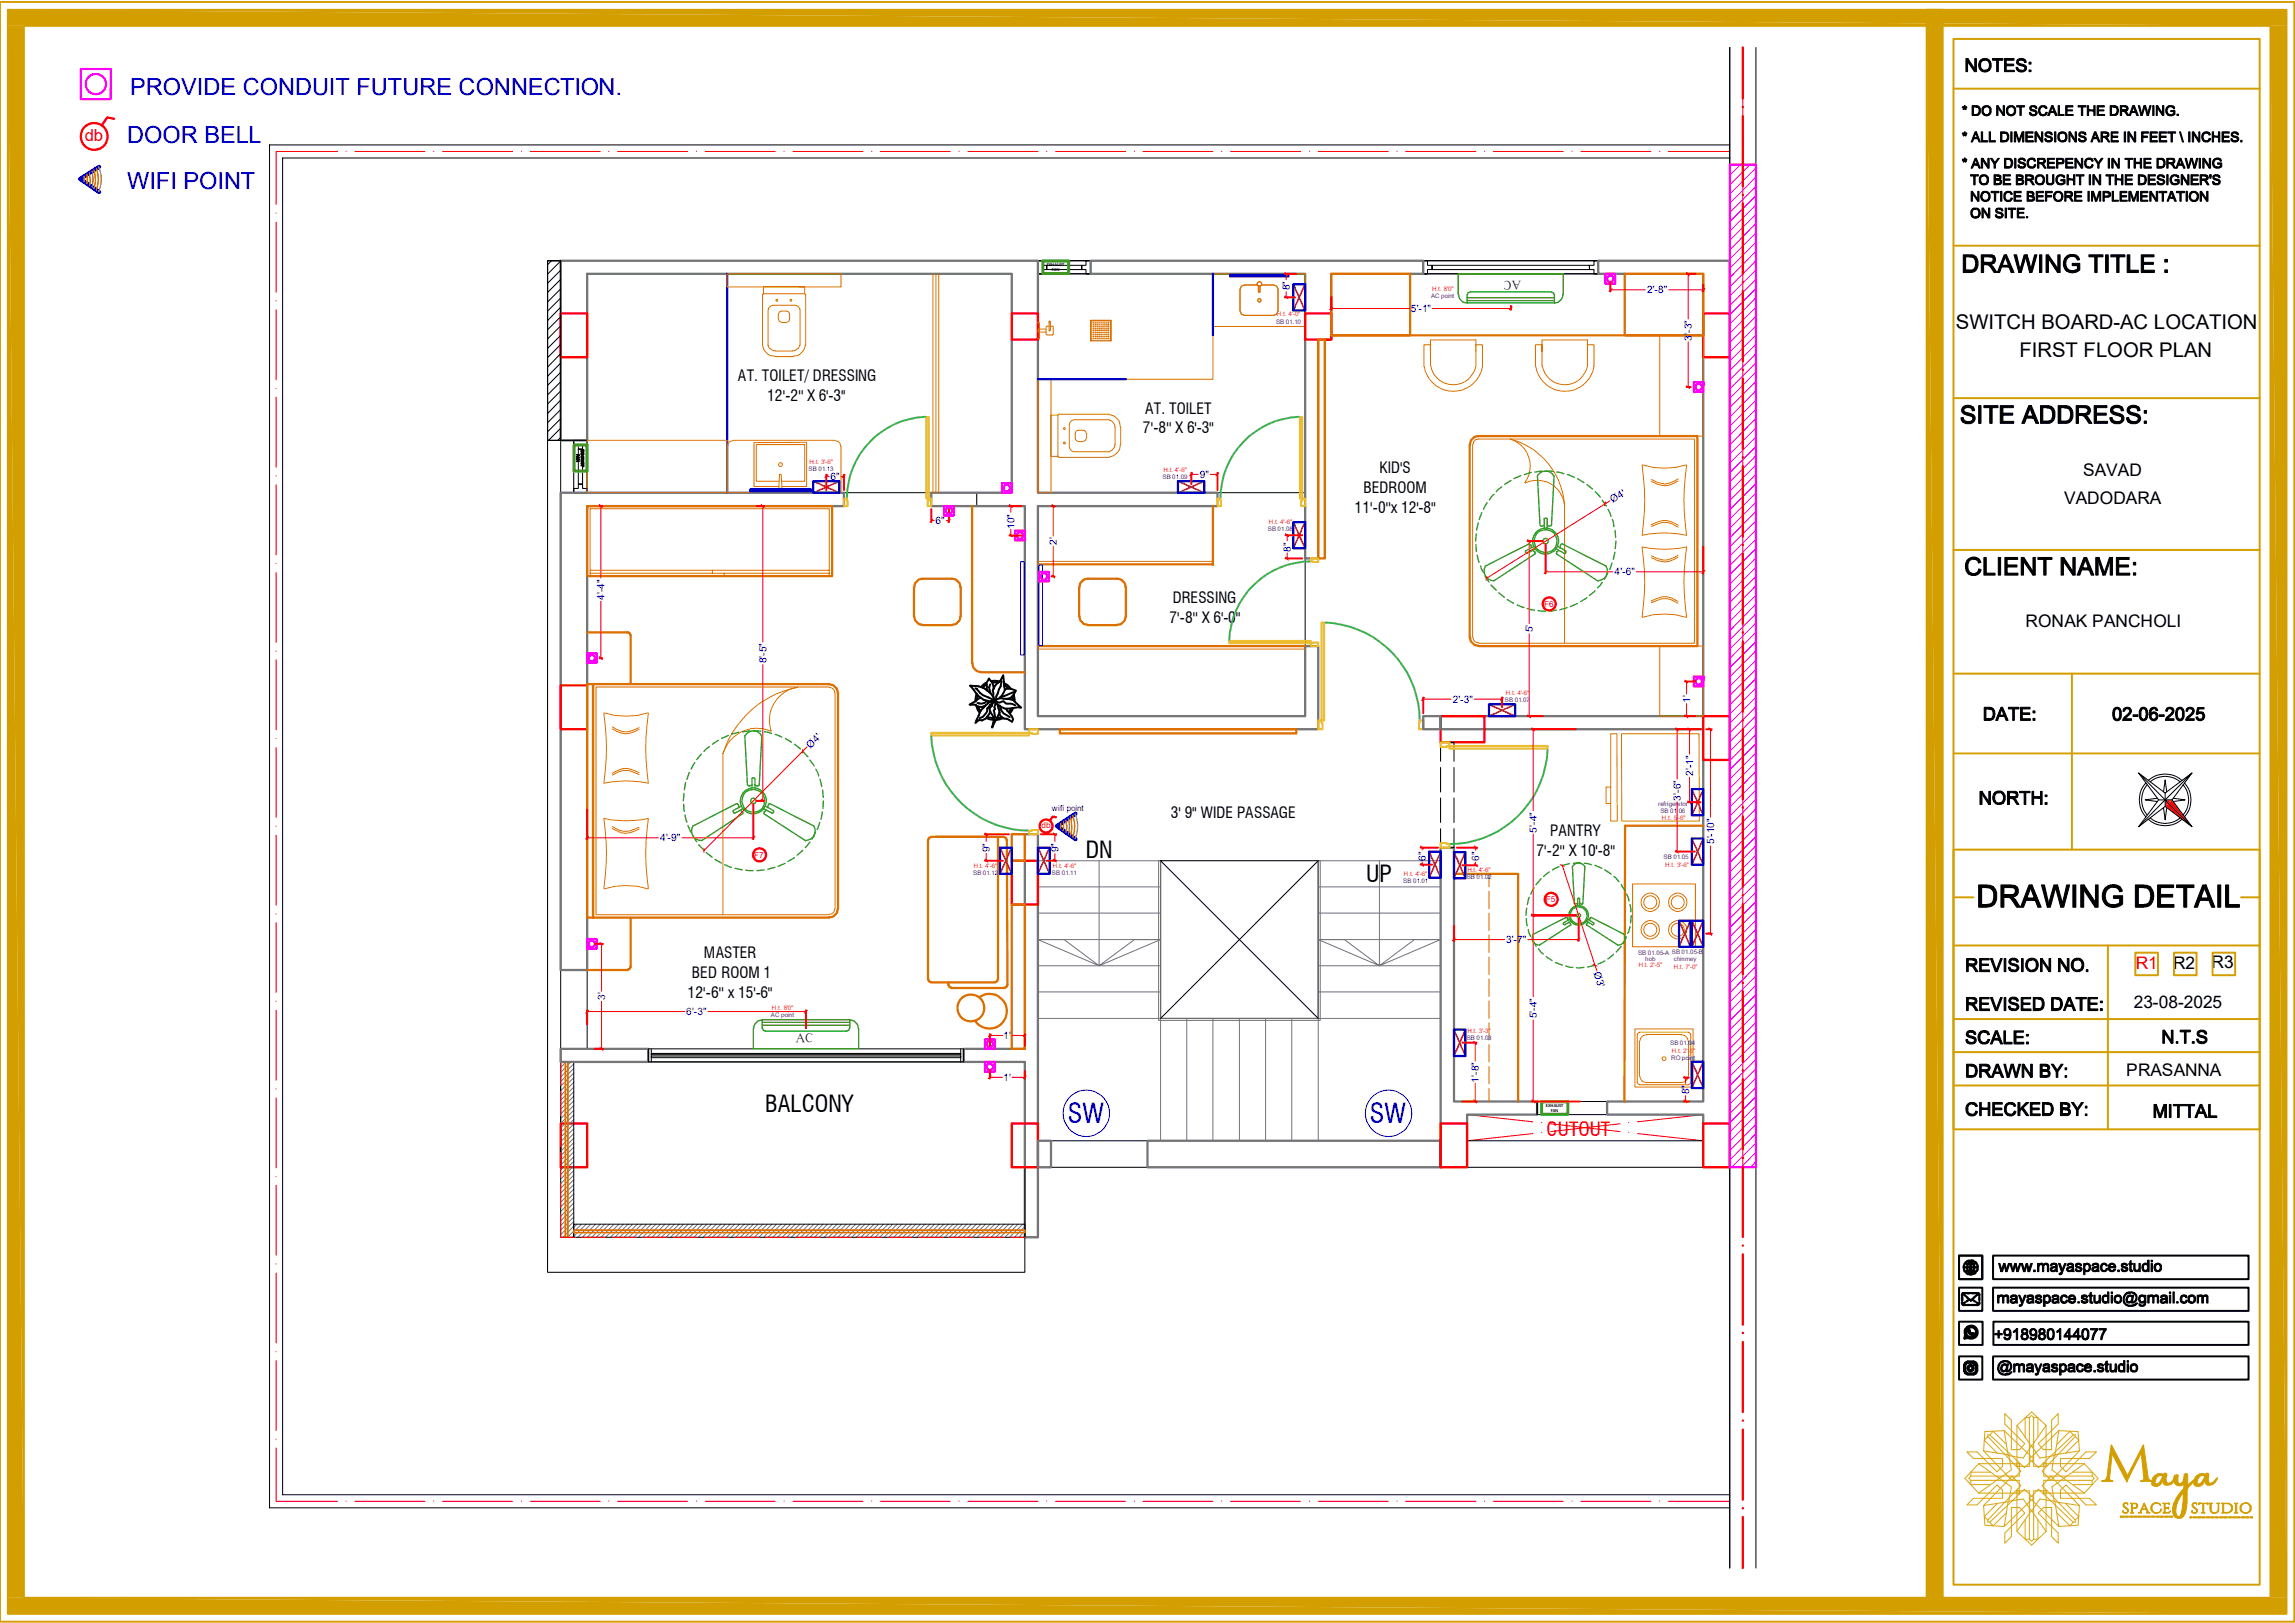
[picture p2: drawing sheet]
<svg xmlns="http://www.w3.org/2000/svg" width="297mm" height="210mm" viewBox="0 0 297 210" stroke-linecap="round" stroke-linejoin="round" font-family="sans-serif">
<defs><g id="words">
<g font-size="3.5" fill="#00f">
<text x="138.2" y="145.4">SW</text>
<text x="177.3" y="145.4">SW</text>
</g>
<g font-size="3" fill="#00f">
<text x="16.8" y="12.3">PROVIDE CONDUIT FUTURE CONNECTION.</text>
<text x="16.5" y="18.5">DOOR BELL</text>
<text x="16.5" y="24.5">WIFI POINT</text>
</g>
<g font-size="3">
<text x="140.5" y="111">DN</text>
<text x="176.8" y="114.2">UP</text>
<text x="99" y="143.8">BALCONY</text>
</g>
<g font-size="2.6">
<text x="253.1" y="42.6">SWITCH BOARD-AC LOCATION</text>
<text x="261.4" y="46.2">FIRST FLOOR PLAN</text>
</g>
<text font-size="2.5" fill="#f00" x="200.2" y="146.9">CUTOUT</text>
<g font-size="2.2" fill="#f00">
<text x="11" y="18.2">db</text>
<text x="276.4" y="125.4">R1</text>
</g>
<g font-size="2.2">
<text x="267.1" y="65.3">VADODARA</text>
<text x="269.6" y="61.6">SAVAD</text>
<text x="262.1" y="81.1">RONAK PANCHOLI</text>
<text x="281.2" y="125.3">R2</text>
<text x="286.2" y="125.3">R3</text>
<text x="276.1" y="130.4">23-08-2025</text>
<text x="275.2" y="139.3">PRASANNA</text>
</g>
<g font-size="2">
<text x="95.5" y="49.3">AT. TOILET/ DRESSING</text>
<text x="99.3" y="51.9">12'-2'' X 6'-3''</text>
<text x="148.2" y="53.6">AT. TOILET</text>
<text x="147.9" y="56.1">7'-8'' X 6'-3''</text>
<text x="176.4" y="63.8">BEDROOM</text>
<text x="178.5" y="61.3">KID'S</text>
<text x="175.3" y="66.3">11'-0''x 12'-8''</text>
<text x="151.3" y="80.6">7'-8'' X 6'-0''</text>
<text x="151.8" y="78">DRESSING</text>
<text x="151.5" y="105.8">3' 9&quot; WIDE PASSAGE</text>
<text x="198.8" y="110.7">7'-2'' X 10'-8''</text>
<text x="200.6" y="108.2">PANTRY</text>
<text x="91.1" y="124">MASTER</text>
<text x="89" y="129.1">12'-6'' x 15'-6''</text>
<text x="89.5" y="126.6">BED ROOM 1</text>
</g>
<g font-size="1.7">
<text x="196.9" y="36.3" transform="rotate(180 196.9 36.3)">AC</text>
<text x="103" y="134.8">AC</text>
</g>
<g font-size="1.3" fill="#00f">
<text x="166.9" y="37.5" transform="rotate(-90 166.9 37.5)">8&quot;</text>
<text x="182.6" y="40.4">5'-1&quot;</text>
<text x="213.2" y="38">2'-8&quot;</text>
<text x="218.9" y="44.1" transform="rotate(-90 218.9 44.1)">3'-3&quot;</text>
<text x="107.5" y="62.1">6&quot;</text>
<text x="155.3" y="61.8">9&quot;</text>
<text x="208.7" y="65.1" transform="rotate(-32 208.7 65.1)">Ø4'</text>
<text x="121.1" y="67.8">6&quot;</text>
<text x="131.3" y="68.4" transform="rotate(-90 131.3 68.4)">10&quot;</text>
<text x="136.8" y="70.5" transform="rotate(-90 136.8 70.5)">2'</text>
<text x="167" y="71.4" transform="rotate(-90 167 71.4)">8&quot;</text>
<text x="78.2" y="77.6" transform="rotate(-90 78.2 77.6)">4'-4&quot;</text>
<text x="209" y="74.5">4'-6&quot;</text>
<text x="198.4" y="81.8" transform="rotate(-90 198.4 81.8)">5'</text>
<text x="99.2" y="85.9" transform="rotate(-90 99.2 85.9)">8'-5&quot;</text>
<text x="188" y="90.9">2'-3&quot;</text>
<text x="218.7" y="91" transform="rotate(-90 218.7 91)">1'</text>
<text x="104.9" y="96.9" transform="rotate(-45 104.9 96.9)">Ø4'</text>
<text x="219.1" y="100.4" transform="rotate(-90 219.1 100.4)">2'-1&quot;</text>
<text x="198.9" y="107.7" transform="rotate(-90 198.9 107.7)">5'-4&quot;</text>
<text x="217.5" y="103.6" transform="rotate(-90 217.5 103.6)">3'-6&quot;</text>
<text x="85.4" y="108.9">4'-9&quot;</text>
<text x="128.1" y="110.3" transform="rotate(-90 128.1 110.3)">9&quot;</text>
<text x="137" y="110.3" transform="rotate(-90 137 110.3)">9&quot;</text>
<text x="184.5" y="111.4" transform="rotate(-90 184.5 111.4)">6&quot;</text>
<text x="191.4" y="111.4" transform="rotate(-90 191.4 111.4)">6&quot;</text>
<text x="221.8" y="109.3" transform="rotate(-90 221.8 109.3)">5'-10&quot;</text>
<text x="194.9" y="122">3'-7&quot;</text>
<text x="206.2" y="125.9" transform="rotate(72 206.2 125.9)">Ø3'</text>
<text x="78.3" y="129.4" transform="rotate(-90 78.3 129.4)">3'</text>
<text x="88.8" y="131.4">6'-3&quot;</text>
<text x="198.9" y="131.8" transform="rotate(-90 198.9 131.8)">5'-4&quot;</text>
<text x="129.8" y="134.4">1'</text>
<text x="129.8" y="139.9">1'</text>
<text x="191.4" y="140.1" transform="rotate(-90 191.4 140.1)">1'-8&quot;</text>
<text x="218.6" y="141.6" transform="rotate(-90 218.6 141.6)">8&quot;</text>
</g>
<g font-size="1.1" fill="#f00">
<text x="199.9" y="78.5">F6</text>
<text x="134.8" y="107.2">db</text>
<text x="97.6" y="111">F7</text>
<text x="200.1" y="116.8">F5</text>
</g>
<text font-size="1.1" fill="#00f" x="136.1" y="105">wifi point</text>
<g font-size=".8" fill="#00f">
<text x="165.1" y="41.9">SB 01.10</text>
<text x="185.2" y="38.6">AC point</text>
<text x="104.6" y="60.9">SB 01.13</text>
<text x="150.4" y="62">SB 01.09</text>
<text x="164.1" y="68.7">SB 01.08</text>
<text x="194.8" y="90.9">SB 01.07</text>
<text x="214.6" y="104.4">refrigeretor</text>
<text x="214.9" y="105.2">SB 01.06</text>
<text x="125.9" y="113.2">SB 01.12</text>
<text x="136.1" y="113.2">SB 01.11</text>
<text x="189.8" y="113.8">SB 01.02</text>
<text x="215.3" y="111.2">SB 01.05</text>
<text x="181.6" y="114.3">SB 01.01</text>
<text x="212" y="123.5">SB 01.05-A SB 01.05-B</text>
<text x="212.9" y="124.3">hob</text>
<text x="216.6" y="124.3">chinmey</text>
<text x="99.8" y="131.6">AC point</text>
<text x="189.8" y="134.6">SB 01.03</text>
<text x="216.1" y="135.3">SB 01.04</text>
<text x="216.3" y="137.2">RO point</text>
</g>
<g font-size=".8" fill="#ed1f24">
<text x="165.3" y="40.9">H.t. 4'-0&quot;</text>
<text x="185.3" y="37.6">H.t. 8'0&quot;</text>
<text x="104.8" y="60">H.t. 3'-6&quot;</text>
<text x="150.6" y="61.1">H.t. 4'-6&quot;</text>
<text x="164.2" y="67.8">H.t. 4'-6&quot;</text>
<text x="194.9" y="89.9">H.t. 4'-6&quot;</text>
<text x="215.1" y="106.1">H.t. 5'-6''</text>
<text x="126" y="112.3">H.t. 4'-6&quot;</text>
<text x="136.3" y="112.3">H.t. 4'-6&quot;</text>
<text x="181.7" y="113.3">H.t. 4'-6&quot;</text>
<text x="189.9" y="112.9">H.t. 4'-6&quot;</text>
<text x="215.5" y="112.1">H.t. 3'-6''</text>
<text x="212.1" y="125.1">H.t. 2'-5&quot;</text>
<text x="216.6" y="125.4">H.t. 7'-0''</text>
<text x="99.9" y="130.6">H.t. 8'0&quot;</text>
<text x="189.9" y="133.6">H.t. 3'-3&quot;</text>
<text x="216.4" y="136.3">H.t. 2'-5&quot;</text>
</g>
<g font-size=".5">
<text x="135.5" y="34.5">EXHAUST</text>
<text x="136.1" y="35.1">FAN</text>
<text x="200.1" y="143.3">EXHAUST</text>
<text x="200.7" y="143.9">FAN</text>
</g>
</g></defs>
<g fill="none" stroke="#000" stroke-width=".13">
<path d="M223.9 6.1v196.8v-169.2h-151.3M223.9 18.8h-189v176.3h189M227.2 6.1v196.8M70.9 33.7h1.7v23.3h-1.7zM71.4 33.7l-.5 .5M72.6 33.7v117.3M72.6 33.7h-1.7v23.3h5.1h-3.4M72.6 33.7h-1.7v130.9h61.7v-13.6M72.6 33.8l-1.7 1.7M72.6 35l-1.7 1.7M72.6 36.2l-1.7 1.6M72.6 37.4l-1.7 1.7"/>
<path d="M72.6 38.6l-1.7 1.7M72.6 39.8l-1.7 1.7M134.3 35.4h34.6v57.3h-34.6v-27.2h23.3v-1.7M134.3 33.7v30.1h34.6M134.3 33.7h6.8v1.7h-.6v-.5h-.5v-.6h-4.5v.6h-.6v.5h-.6v-1.7h.6v.6h.6v.6h4.5v-.6h.5v-.6h.6v1.7h-6.8zM141.1 33.7v1.7M184.2 33.7v1.7M184.2 33.7h22.6v1.7h-.5v-.5h-.6v-.6h-20.4v.6h-.6v.5h-.5v-1.7h.5v.6h.6v.6h20.4v-.6h.6v-.6h.5v1.7h-22.6zM206.8 33.7v1.7M223.9 20.4h-187.3v173h187.3M72.6 41l-1.7 1.7M72.6 42.2l-1.7 1.7"/>
<path d="M72.6 43.4l-1.7 1.7M72.6 44.6l-1.7 1.7M72.6 45.8l-1.7 1.7M72.6 47l-1.7 1.7M72.6 48.2l-1.7 1.7M72.6 49.4l-1.7 1.7M72.6 50.6l-1.7 1.7M72.6 51.8l-1.7 1.7M72.6 53l-1.7 1.7M72.6 54.2l-1.7 1.7M72.6 55.4l-1.6 1.6M72.6 56.6l-.4 .4"/>
<path d="M74.3 57h1.7v.5h-.6v.6h-.6v4.6h.6v.5h.6v.6h-1.7v-.6h.5v-.5h.6v-4.6h-.6v-.6h-.5v-.5h1.7v6.8h-1.7zM170.6 43.9v28.4h-1.7M172.3 43.9v-8.5h48.1v57.3h-34v1.7h34v48.1h-32.2v-32.3M72.6 63.8h58.3v-28.4h-54.9v28.4M109.2 63.8v1.7h-33.2v70.2h7.9v1.7M120.5 65.5h12.1v28.9h38v-10.8h-1.7M126.4 63.8v1.7M186.4 98.5v-2.4h1.8v2.4M186.4 99.3v3.2M188.2 99.3v3.2M134.3 108v52.1M134.3 117.1h-1.7v18.6h-7.9v1.7"/>
<path d="M150.2 111.4v20.4h20.4v-20.4M186.4 110.2v40.8M186.4 109.7h1.8M186.4 103.3v3.1M186.4 107.2v2.5M188.2 107.2v2.5h-1.8M188.2 103.3v3.1M72.6 137.4h60v22.7M72.6 137.4h1.7v22.7h-1.7zM72.6 125.5h3.4M74.3 158.4h58.3v1.7h-58.3zM130.9 151h93"/>
<path d="M134.3 147.6h52.1M148.5 147.6v3.4M189.9 147.6h30.5M198.9 142.5v1.7h21.5v6.8M208 142.5v1.7"/>
</g>
<g fill="none" stroke="#f00" stroke-width=".13">
<path d="M43.7 19.6h-8v6.9M44.8 19.6h.1M45.9 19.6h9.1M56.1 19.6h.1M57.3 19.6h9M67.5 19.6h.1M68.6 19.6h9.1M78.8 19.6h.1M79.9 19.6h9.1M90.1 19.6h.1M91.3 19.6h9M101.5 19.6h.1"/>
<path d="M102.6 19.6h9.1M112.8 19.6h.1M113.9 19.6h9.1M124.1 19.6h.1M125.3 19.6h9M135.5 19.6h.1M136.6 19.6h9.1M146.8 19.6h.1M147.9 19.6h9.1M158.1 19.6h.1M159.3 19.6h9M169.5 19.6h.1"/>
<path d="M170.6 19.6h9.1M180.8 19.6h.1M181.9 19.6h9.1M192.1 19.6h.1M193.3 19.6h9M203.5 19.6h.1M204.6 19.6h9.1M214.8 19.6h.1M215.9 19.6h8M225.6 6.1v9.1M225.6 16.2v.1M225.6 17.4v9.1"/>
<path d="M35.7 27.6h.1M35.7 28.7v9.1M35.7 38.9h.1M225.6 27.6h.1M225.6 28.7v9.1M225.6 38.9h.1M35.7 40.1v9M35.7 50.2v.1M35.7 51.4v9.1M225.6 40v9.1M225.6 50.2h.1M225.6 51.4v9.1"/>
<path d="M35.7 61.6h.1M35.7 62.7v9.1M35.7 72.9h.1M35.7 74.1v9M225.6 61.6h.1M225.6 62.7v9.1M225.6 72.9h.1M225.6 74v9.1M35.7 84.2v.1M35.7 85.4v9M35.7 95.5v.1M35.7 96.7v9.1"/>
<path d="M225.6 84.2h.1M225.6 85.4v9M225.6 95.5v.1M225.6 96.7v9.1M35.7 106.9h.1M35.7 108.1v9M35.7 118.2v.1M35.7 119.4v9M225.6 106.9h.1M225.6 108v9.1M225.6 118.2h.1M225.6 119.4v9"/>
<path d="M35.7 129.5v.1M35.7 130.7v9.1M72.6 137.4v3M225.6 129.5v.1M225.6 130.7v9.1M35.7 140.9h.1M35.7 142.1v9M35.7 152.2v.1M35.7 153.4v9M72.6 157.1v3h1.8M72.6 141.2v3.2M72.6 145.2v3.2"/>
<path d="M72.6 149.1v3.2M72.6 153.1v3.2M189.9 144.2l8.5 1M198.4 146.7l-8.5 .9M199.5 145.2v.1M199.5 146.5v.1M200.7 145.4l9 1M209.7 145.4l-9 1M210.8 146.5v.1M210.8 145.2v.1M211.9 146.7l8.5 .9M220.4 144.2l-8.5 1"/>
<path d="M225.6 142v9M225.6 140.9h.1M35.7 163.5v.1M35.7 164.7v9.1M35.7 174.9h.1M35.7 176.1v9M75.2 160.1h3.2M79.2 160.1h3.2M83.2 160.1h3.2M87.1 160.1h3.2M91.1 160.1h3.2M95.1 160.1h3.2"/>
<path d="M99 160.1h3.2M103 160.1h3.2M107 160.1h3.2M110.9 160.1h3.2M114.9 160.1h3.2M118.9 160.1h3.1M122.8 160.1h3.2M126.8 160.1h3.2M130.8 160.1h1.8M35.7 187.4v6.9h8M35.7 186.2v.1M44.8 194.2v.1"/>
<path d="M45.9 194.3h9.1M56.1 194.2v.1M57.3 194.3h9M67.5 194.2v.1M68.6 194.3h9.1M78.8 194.2v.1M79.9 194.3h9.1M90.1 194.2v.1M91.3 194.3h9M101.5 194.2v.1M102.6 194.3h9.1M112.8 194.2v.1"/>
<path d="M113.9 194.3h9.1M124.1 194.2v.1M125.3 194.3h9M135.5 194.2v.1M136.6 194.3h9.1M146.8 194.2v.1M147.9 194.3h9.1M158.1 194.2v.1M159.3 194.3h9M169.5 194.2v.1M170.6 194.3h9.1M180.8 194.2v.1"/>
<path d="M181.9 194.3h9.1M192.1 194.2v.1M193.3 194.3h9M203.5 194.2v.1M204.6 194.3h9.1M214.8 194.2v.1M215.9 194.3h8"/>
</g>
<g fill="none" stroke="#767676" stroke-width=".13">
<path d="M134.3 114.8h15.9M134.3 111.4h15.9v36.2M134.3 118.2h15.9M142.2 111.4v13.6l-4.5-3.4h-3.4l7.9 3.4 4.6-3.4h3.4l-8 3.4M149.9 111.4h.3v20.4h20.4v-20.4h.3v20.6h-21zM170.6 114.8h15.8M170.6 118.2h15.8M178.5 111.4v13.6l-4.5-3.4h-3.4l7.9 3.4 4.5-3.4h3.4l-7.9 3.4M186.4 111.4h-15.8v36.2M72.7 137.4l-.1 .1M73.3 137.4l-.7 .7M73.9 137.4l-1.3 1.4"/>
<path d="M74.3 137.7l-1.7 1.7M74.3 138.3l-1.7 1.7M74.3 138.9l-1.7 1.6M74.3 139.4l-1.7 1.7M134.3 131.8h52.1M134.3 128.4h15.9M134.3 125h15.9M134.3 121.6h15.9M153.6 131.8v15.8M157 131.8v15.8M160.4 131.8v15.8M163.8 131.8v15.8"/>
<path d="M167.2 131.8v15.8M170.6 128.4h15.8M170.6 125h15.8M170.6 121.6h15.8M74.3 140l-1.7 1.8M74.3 140.7l-1.7 1.7M74.3 141.3l-1.7 1.7M74.3 141.9l-1.7 1.7M74.3 142.5l-1.7 1.6M74.3 143l-1.7 1.8M74.3 143.7l-1.7 1.7M74.3 144.3l-1.7 1.7"/>
<path d="M74.3 144.9l-1.7 1.7M74.3 145.5l-1.7 1.7M74.3 146.1l-1.7 1.6M74.3 146.7l-1.7 1.7M74.3 147.3l-1.7 1.7M74.3 147.9l-1.7 1.7M74.3 148.5l-1.7 1.7M74.3 149.1l-1.7 1.6M74.3 149.7l-1.7 1.7M74.3 150.3l-1.7 1.7M74.3 150.9l-1.7 1.7M74.3 151.5l-1.7 1.7"/>
<path d="M74.3 152.1l-1.7 1.7M74.3 152.7l-1.7 1.7M74.3 153.3l-1.7 1.7M74.3 153.9l-1.7 1.7M74.3 154.5l-1.7 1.7M74.3 155.1l-1.7 1.7M74.3 155.7l-1.7 1.7M74.3 156.3l-1.7 1.7M74.3 156.9l-1.7 1.7M74.3 157.5l-1.7 1.7M74.3 158.1l-1.7 1.7M74.3 158.7l-1.4 1.4"/>
<path d="M74.3 159.3l-.9 .8M74.3 159.9l-.2 .2M74.7 158.4l-.4 .4M75.3 158.4l-1 1M75.9 158.4l-1.6 1.6M76.5 158.4l-1.7 1.7M77.1 158.4l-1.7 1.7M77.7 158.4l-1.7 1.7M78.3 158.4l-1.7 1.7M78.9 158.4l-1.7 1.7M79.5 158.4l-1.7 1.7M80.1 158.4l-1.7 1.7"/>
<path d="M80.7 158.4l-1.7 1.7M81.3 158.4l-1.7 1.7M81.9 158.4l-1.7 1.7M82.5 158.4l-1.7 1.7M83.1 158.4l-1.7 1.7M83.7 158.4l-1.7 1.7M84.3 158.4l-1.7 1.7M84.9 158.4l-1.7 1.7M85.5 158.4l-1.7 1.7M86.1 158.4l-1.7 1.7M86.7 158.4l-1.7 1.7M87.3 158.4l-1.7 1.7"/>
<path d="M87.9 158.4l-1.7 1.7M88.5 158.4l-1.7 1.7M89.1 158.4l-1.7 1.7M89.7 158.4l-1.7 1.7M90.3 158.4l-1.7 1.7M90.9 158.4l-1.7 1.7M91.5 158.4l-1.7 1.7M92.1 158.4l-1.7 1.7M92.7 158.4l-1.7 1.7M93.3 158.4l-1.7 1.7M93.9 158.4l-1.7 1.7M94.5 158.4l-1.7 1.7"/>
<path d="M95.1 158.4l-1.7 1.7M95.7 158.4l-1.7 1.7M96.3 158.4l-1.7 1.7M96.9 158.4l-1.7 1.7M97.5 158.4l-1.7 1.7M98.1 158.4l-1.7 1.7M98.7 158.4l-1.7 1.7M99.3 158.4l-1.7 1.7M99.9 158.4l-1.7 1.7M100.5 158.4l-1.7 1.7M101.1 158.4l-1.7 1.7M101.7 158.4l-1.7 1.7"/>
<path d="M102.3 158.4l-1.7 1.7M102.9 158.4l-1.7 1.7M103.5 158.4l-1.7 1.7M104.1 158.4l-1.7 1.7M104.7 158.4l-1.7 1.7M105.3 158.4l-1.7 1.7M105.9 158.4l-1.7 1.7M106.5 158.4l-1.7 1.7M107.1 158.4l-1.7 1.7M107.7 158.4l-1.7 1.7M108.3 158.4l-1.7 1.7M108.9 158.4l-1.7 1.7"/>
<path d="M109.5 158.4l-1.7 1.7M110.1 158.4l-1.7 1.7M110.7 158.4l-1.7 1.7M111.3 158.4l-1.7 1.7M111.9 158.4l-1.7 1.7M112.5 158.4l-1.7 1.7M113.1 158.4l-1.7 1.7M113.7 158.4l-1.7 1.7M114.3 158.4l-1.7 1.7M114.9 158.4l-1.7 1.7M115.5 158.4l-1.7 1.7M116.1 158.4l-1.7 1.7"/>
<path d="M116.7 158.4l-1.7 1.7M117.3 158.4l-1.6 1.7M117.9 158.4l-1.7 1.7M118.5 158.4l-1.7 1.7M119.1 158.4l-1.7 1.7M119.7 158.4l-1.7 1.7M120.4 158.4l-1.8 1.7M120.9 158.4l-1.6 1.7M121.5 158.4l-1.7 1.7M122.1 158.4l-1.7 1.7M122.7 158.4l-1.7 1.7M123.4 158.4l-1.8 1.7"/>
<path d="M124 158.4l-1.7 1.7M124.5 158.4l-1.6 1.7M125.1 158.4l-1.7 1.7M125.7 158.4l-1.7 1.7M126.4 158.4l-1.8 1.7M127 158.4l-1.7 1.7M127.6 158.4l-1.7 1.7M128.1 158.4l-1.7 1.7M128.7 158.4l-1.7 1.7M129.4 158.4l-1.8 1.7M130 158.4l-1.7 1.7M130.6 158.4l-1.7 1.7"/>
<path d="M131.1 158.4l-1.6 1.7M131.7 158.4l-1.7 1.7M132.4 158.4l-1.8 1.7M132.6 158.7l-1.3 1.4M132.6 159.3l-.7 .8M132.6 159.9l-.1 .2"/>
</g>
<path d="M141.1 33.7h43.1v1.7h-11.9v8.5h-1.7v28.4h-1.7v-36.9h-27.8zM206.8 33.7h17.1v117.3h-3.5v-6.8h-12.4v-1.7h12.4v-48.1h-34v-1.7h34v-57.3h-13.6zM72.6 63.8h36.6v1.7h-33.2v60h-3.4zM120.7 63.8h10.2v-28.4h-54.9v21.6h-3.4v-23.3h61.7v30.1h23.3v1.7h-23.3v27.2h34.6v-9.1h1.7v10.8h-38v-28.9h-12.1v-1.7M132.6 107.9h1.7v52.2h-1.7v-22.7h-7.9v-1.7h7.9zM186.4 109.7h1.8v32.8h10.7v1.7h-9v6.8h-3.5zM148.5 147.6h37.9v3.4h-37.9z" fill="none" stroke="#767676" stroke-width=".3"/>
<g fill="none" stroke="#f00" stroke-width=".3">
<path d="M225.6 6.1v6.6M225.6 13.8v.1M225.6 15v9.1M225.6 25.2h.1M225.6 26.3v9.1M225.6 36.5h.1M225.6 37.7v9M72.6 40.6h3.4v5.6h-3.4zM130.9 40.6h3.4v3.3h-3.4zM168.9 40.6h3.4v3.3h-3.4zM220.4 40.6h3.5v5.6h-3.5zM225.6 47.8v.1"/>
<path d="M225.6 49v9.1M225.6 59.2h.1M225.6 60.3v9.1M225.6 70.5h.1M225.6 71.7v9M72.6 88.7h3.4v5.7h-3.4zM186.4 92.7h5.7v3.4h-5.7zM220.4 92.7h3.5v5.6h-3.5zM225.6 81.8v.1M225.6 83v9.1M225.6 93.2h.1M225.6 94.3v9.1"/>
<path d="M130.9 111.4h3.4v5.7h-3.4zM225.6 104.5h.1M225.6 105.7v9M225.6 115.8v.1M225.6 117v9.1M225.6 127.2h.1M225.6 128.3v9.1M225.6 138.5h.1M225.6 139.7v9M72.6 145.4h3.4v5.6h-3.4zM130.9 145.4h3.4v5.6h-3.4zM186.4 145.4h3.5v5.6h-3.5z"/>
<path d="M220.4 145.4h3.5v5.6h-3.5zM225.6 149.8v.1M225.6 151v9.1M225.6 161.2h.1M225.6 162.3v9.1M225.6 172.5h.1M225.6 173.7v9M225.6 196.3v6.6M225.6 183.8v.1M225.6 185v9.1M225.6 195.2h.1"/>
</g>
<g fill="none" stroke="#dd6e00" stroke-width=".13">
<path d="M157 35.4v6.4M160.5 37.4v2.9M161 36.9a.44 .44 0 0 0-.5 .5M161 36.9h1.7M162.9 37h.2v.8h-.2zM162.9 37a.3 .3 0 0 1-.2-.4 .3 .3 0 0 1 .5 0 .3 .3 0 0 1-.1 .4M163.3 36.9h1.6M164.9 36.9a.44 .44 0 0 1 .5 .5M165.4 37.4v2.9M134.3 42.8h.2M134.3 49.1h1.7v14.7h-1.7zM134.3 41.7h.2v2.1h-.2"/>
<path d="M134.5 42.6h.9M134.5 43h.9M135.4 42.3v1M135.4 43.3h.1h.7h.1M135.8 42.2l-.4 .1M135.8 41.6v1.2h.1v-1.2M135.9 42.2l.4 .1M136.3 42.3v1M141.1 41.4h2.7v2.7h-2.7zM141.2 41.5h2.5v2.5h-2.5zM141.4 42.5h.1zM141.4 43.5h.1z"/>
<path d="M141.4 43.8l.1-.1zM141.5 41.7l-.1 .1zM141.5 42l-.1 .1zM141.5 42.2l-.1 .1zM141.5 42.7l-.1 .1zM141.5 43l-.1 .1zM141.5 43.2l-.1 .1zM141.7 42.5h.1zM141.7 43.5h.1zM141.7 43.8l.1-.1zM141.7 41.7v.1zM141.7 42v.1z"/>
<path d="M141.7 42.2v.1zM141.7 42.7v.1zM141.7 43v.1zM141.7 43.2v.1zM141.9 41.8l.1-.1zM141.9 42h.1zM141.9 42.3l.1-.1zM141.9 42.5h.1zM141.9 43h.1zM141.9 43.3l.1-.1zM141.9 43.5h.1zM141.9 43.8l.1-.1z"/>
<path d="M142 42.7l-.1 .1zM142.2 41.8l.1-.1zM142.2 42h.1zM142.2 42.5h.1zM142.2 43h.1zM142.2 43.5h.1zM142.2 43.8l.1-.1zM142.2 42.2v.1zM142.2 42.7v.1zM142.2 43.2v.1zM142.5 41.8v-.1zM142.5 42h.1"/>
<path d="M142.5 42.5h.1M142.5 43h.1M142.5 43.5h.1M142.5 43.8v-.1zM142.5 42.2v.1zM142.5 42.7v.1zM142.5 43.2v.1zM142.7 41.8l.1-.1zM142.7 42h.1zM142.7 42.3l.1-.1zM142.7 42.5h.1zM142.7 42.8l.1-.1z"/>
<path d="M142.7 43h.1zM142.7 43.3l.1-.1zM142.7 43.5h.1zM142.7 43.8l.1-.1zM143 42.5h.1M143 43.5h.1M143 43.8v-.1zM143 41.7v.1zM143 42v.1zM143 42.2v.1zM143 42.7v.1zM143 43v.1z"/>
<path d="M143 43.2v.1zM143.2 42.5h.1zM143.2 43.5h.1zM143.2 43.8l.1-.1zM143.3 41.7l-.1 .1zM143.3 42l-.1 .1zM143.3 42.2l-.1 .1zM143.3 42.7l-.1 .1zM143.3 43l-.1 .1zM143.3 43.2l-.1 .1zM143.4 41.8l.1-.1zM143.4 42h.1z"/>
<path d="M143.4 42.5h.1zM143.4 43h.1zM143.4 43.5h.1zM143.4 43.8l.1-.1zM143.5 42.2l-.1 .1zM143.5 42.7l-.1 .1zM143.5 43.2l-.1 .1zM157 42.2h11.9v-6.8h-11.9v13.7h-22.7M160.5 40.3a.44 .44 0 0 0 .5 .5M161 40.8h3.9M165.4 40.3a.44 .44 0 0 1-.5 .5M73.2 137.4h.3v22.7h-.3v-22.7h.2v22.7h-.2z"/>
<path d="M74.3 159.1h58.3v.4h-58.3v-.2h58.3v.2h-58.3z"/>
<circle cx="163" cy="38.9" r=".22"/>
<circle cx="135.8" cy="41.6" r=".07"/>
</g>
<path d="M157 35.4v7.9M134.3 49.1h11.4" fill="none" stroke="#00f" stroke-width=".3"/>
<g fill="none" stroke="#f0f" stroke-width=".13">
<path d="M224.1 21.3l-.2 .2M225.3 21.3l-1.4 1.4M226.5 21.3l-2.6 2.6M227.2 21.7l-3.3 3.4M227.2 22.9l-3.3 3.4M227.2 24.1l-3.3 3.4M227.2 25.3l-3.3 3.4M227.2 26.5l-3.3 3.4M227.2 27.7l-3.3 3.4M227.2 28.9l-3.3 3.4M227.2 30.1l-3.3 3.4M227.2 31.3l-3.3 3.4"/>
<path d="M227.2 32.5l-3.3 3.4M227.2 33.7l-3.3 3.4M227.2 34.9l-3.3 3.4M227.2 36.2l-3.3 3.3M227.2 37.3l-3.3 3.4M227.2 38.5l-3.3 3.5M227.2 39.8l-3.3 3.3M227.2 40.9l-3.3 3.4M227.2 42.2l-3.3 3.4M227.2 43.3l-3.3 3.4M227.2 44.5l-3.3 3.5M227.2 45.8l-3.3 3.3"/>
<path d="M227.2 46.9l-3.3 3.4M227.2 48.1l-3.3 3.5M227.2 49.4l-3.3 3.3M227.2 50.5l-3.3 3.5M227.2 51.8l-3.3 3.4M227.2 53l-3.3 3.3M227.2 54.1l-3.3 3.5M227.2 55.4l-3.3 3.4M227.2 56.6l-3.3 3.3M227.2 57.8l-3.3 3.4M227.2 59l-3.3 3.4M227.2 60.2l-3.3 3.4"/>
<path d="M227.2 61.4l-3.3 3.4M227.2 62.6l-3.3 3.4M227.2 63.8l-3.3 3.4M227.2 65l-3.3 3.4M227.2 66.2l-3.3 3.4M227.2 67.4l-3.3 3.4M227.2 68.6l-3.3 3.4M227.2 69.8l-3.3 3.4M227.2 71l-3.3 3.4M227.2 72.2l-3.3 3.4M227.2 73.4l-3.3 3.4M227.2 74.6l-3.3 3.4"/>
<path d="M227.2 75.8l-3.3 3.4M227.2 77l-3.3 3.4M227.2 78.2l-3.3 3.4M227.2 79.4l-3.3 3.4M227.2 80.6l-3.3 3.4M227.2 81.8l-3.3 3.4M227.2 83l-3.3 3.4M227.2 84.2l-3.3 3.4M227.2 85.4l-3.3 3.4M227.2 86.6l-3.3 3.4M227.2 87.8l-3.3 3.4M227.2 89l-3.3 3.4"/>
<path d="M227.2 90.2l-3.3 3.4M227.2 91.4l-3.3 3.4M227.2 92.6l-3.3 3.4M227.2 93.8l-3.3 3.4M227.2 95l-3.3 3.4M227.2 96.2l-3.3 3.4M227.2 97.4l-3.3 3.4M227.2 98.6l-3.3 3.4M227.2 99.8l-3.3 3.5M227.2 101l-3.3 3.4M227.2 102.2l-3.3 3.4M227.2 103.4l-3.3 3.4"/>
<path d="M227.2 104.6l-3.3 3.4M227.2 105.8l-3.3 3.5M227.2 107.1l-3.3 3.3M227.2 108.2l-3.3 3.4M227.2 109.4l-3.3 3.5M227.2 110.7l-3.3 3.3M227.2 111.8l-3.3 3.4M227.2 113.1l-3.3 3.4M227.2 114.3l-3.3 3.3M227.2 115.4l-3.3 3.5M227.2 116.7l-3.3 3.4M227.2 117.9l-3.3 3.3"/>
<path d="M227.2 119.1l-3.3 3.4M227.2 120.3l-3.3 3.4M227.2 121.5l-3.3 3.4M227.2 122.7l-3.3 3.4M227.2 123.9l-3.3 3.4M227.2 125.1l-3.3 3.4M227.2 126.3l-3.3 3.4M227.2 127.5l-3.3 3.4M227.2 128.7l-3.3 3.4M227.2 129.9l-3.3 3.4M227.2 131.1l-3.3 3.4M227.2 132.3l-3.3 3.4"/>
<path d="M227.2 133.5l-3.3 3.4M227.2 134.7l-3.3 3.4M227.2 135.9l-3.3 3.4M227.2 137.1l-3.3 3.4M227.2 138.3l-3.3 3.4M227.2 139.5l-3.3 3.4M227.2 140.7l-3.3 3.4M227.2 141.9l-3.3 3.4M227.2 143.1l-3.3 3.4M227.2 144.3l-3.3 3.4M227.2 145.5l-3.3 3.4M227.2 146.7l-3.3 3.4"/>
<path d="M227.2 147.9l-3.1 3.1M227.2 149.1l-1.9 1.9M227.2 150.3l-.7 .7"/>
</g>
<path d="M223.9 21.3h3.3v129.7h-3.3z" fill="none" stroke="#f0f" stroke-width=".3"/>
<g fill="none" stroke="#00f" stroke-width=".13">
<circle cx="140.6" cy="144.1" r="3"/>
<circle cx="179.7" cy="144.1" r="3"/>
</g>
<g fill="none" stroke="#e0ac11" stroke-width=".13">
<path d="M254.6 194.7h1.3l2.5-2.5 .8 .6v1.1h-3.8zM254.6 187.9l.8 .8h3.8v1l-.8 .8-2.5-2.6zM255.1 191.6h6.2v1.6h-5.2M255.1 191.6v.5h2.5M255.1 191l-.3 .3 .3 .3M256.1 189.4h5.2v1.6h-6.2M256.1 189.4l-1.8 1.9 1.8 1.9M256.1 189.4l2.6 1.9M256.7 194.8l3.4-3.5 .3 .3 .2-.3 .9 .9-4.2 4.5M256.9 197.4l2.5 .1 .5-3.2 1.9-.3 1.1 1.5-1.9 2.7M257.3 185.9l4.2 4.5-.9 .9-.2-.3-.3 .3-3.4-3.6M257.3 185.9l-.5 .5 1.7 1.6"/>
<path d="M257.3 197h.2M257.3 185.7h.2M257.3 185.6v.3M257.3 196.7v.2M257.5 197l4.5-4.3 .9 .9-.3 .2 .3 .3-3.5 3.4M257.5 185.7l.4-.5 1.8 1.7M257.6 190.5h-2.5v.5M258.5 194.6l-1.7 1.7 .5 .4M258.7 191.3l1.6 1.1-.3 1.9-3.3 .5 .2 2.5M258.7 191.3l-2.6 1.9M259.4 185.1l3.5 3.4-.3 .3 .3 .3-.9 .8-4.5-4.2M259.5 182.9v1.4l2.5 2.5-.6 .8h-1.1v-3.8z"/>
<path d="M259.7 195.7l-1.8 1.7-.4-.4M260.3 195.1h1.1l.6 .7-2.5 2.6v1.3l.8-.9zM260.9 189.4v.3h.4M261 198.2v-5.3h1.6v6.3M261 184.4l1.9 2.7-1.1 1.6-1.9-.4-.5-3.2-2.5 .2-.2 2.4 3.3 .6 .3 1.9-1.6 1.1M261 189.3h.4v.4M261 198.2l1.9 1.7 1.9-1.7M261 184.4l1.9-1.7 1.9 1.7M261.3 192.9h-.4v.3M261.4 192.9v.4h-.4M262.1 196.6v2.6h.5M262.6 183.4v6.3h-1.6v-5.3"/>
<path d="M262.6 183.4h-.5v2.6M262.6 199.2l.3 .2M262.9 183.2l-.3 .2M262.9 183.2l.3 .2M263.2 183.4v6.3h1.6v-5.3M263.2 183.4h.5v2.6M263.2 199.2l-.3 .2M263.7 196.6v2.6h-.5M264.5 195.1h1v3.7l.9 .9v-1.3l-2.6-2.6zM264.5 192.9v.4h.3M264.5 192.9h.4v.3M264.8 198.2v-5.3h-1.6v6.3"/>
<path d="M264.8 184.4l-1.9 2.7 1.1 1.6 1.9-.4 .5-3.2 2.5 .2 .2 2.4-3.2 .6-.3 1.9 1.5 1.1M264.8 189.3h-.3v.4M264.9 189.4v.3h-.4M266.2 195.7l1.7 1.7 .4-.4M266.4 182.9l-.9 .9v3.8h-1l-.7-.8 2.6-2.5zM266.4 185.1l-3.5 3.4 .3 .3-.3 .3 .9 .8 4.5-4.2M266.7 192.8l.7-.6 2.6 2.5h1.3l-.9-.8h-3.7zM266.7 188.7h3.7l.9-.8h-1.3l-2.6 2.6-.7-.8zM267.1 191.3l-1.5 1.1 .3 1.9 3.2 .5-.2 2.5M267.1 191.3l2.6 1.9M267.3 194.6l1.7 1.7-.4 .4M268.2 190.5h2.6v.5"/>
<path d="M268.3 197l-4.5-4.3-.9 .9 .3 .2-.3 .3 3.5 3.4M268.3 185.7l-.4-.5-1.7 1.7M268.3 197h.3M268.3 185.7h.3M268.6 185.9l-4.3 4.5 .9 .9 .2-.3 .3 .3 3.4-3.6M268.6 185.9l.4 .5-1.7 1.6M268.6 185.6v.3M268.6 196.7v.2M268.9 197.4l-2.5 .1-.5-3.2-1.9-.3-1.1 1.5 1.9 2.7M269.1 194.8l-3.4-3.5-.3 .3-.2-.3-.9 .9 4.3 4.5M269.7 189.4h-5.2v1.6h6.3M269.7 189.4l1.8 1.9-1.8 1.9"/>
<path d="M269.7 189.4l-2.6 1.9M270.8 191.6h-6.3v1.6h5.2M270.8 191.6v.5h-2.6M270.8 191l.2 .3-.2 .3"/>
</g>
<g fill="#d39e00">
<path d="M1 1.3l294.9 2h-294.9z"/>
<path d="M1 1.3h294.9v2z"/>
<path d="M293.8 3.3l2.1 203.5h-2.1z"/>
<path d="M293.8 3.3h2.1v203.5z"/>
<path d="M1 3.3l2.1 203.5h-2.1z"/>
<path d="M1 3.3h2.1v203.5z"/>
<path d="M1 206.8l294.9 2h-294.9z"/>
<path d="M1 206.8h294.9v2z"/>
</g>
<path d="M0 .3h296.9v209.5h-296.9zM1 1.3h294.9v207.5h-294.9zM3.1 3.3h290.7v203.5h-290.7z" fill="none" stroke="#d39e00" stroke-width=".25"/>
<g fill="#d39e00">
<path d="M249.3 1.3l2.1 205.5h-2.1z"/>
<path d="M249.3 1.3h2.1v205.5z"/>
</g>
<g fill="#000" stroke="#000" stroke-width=".13">
<path d="M254 13.8l.2 .1h-.2z" fill-rule="evenodd"/>
<path d="M254 17.2l.2 .1h-.2z" fill-rule="evenodd"/>
<path d="M254.1 14.1l.2-.1-.1 .2-.2-.1z" fill-rule="evenodd"/>
<path d="M254.1 17.4h.2l-.2 .2z" fill-rule="evenodd"/>
<path d="M254.2 13.7h.1v.2h-.1z" fill-rule="evenodd"/>
<path d="M254.2 17.1h.1v.2h-.1z" fill-rule="evenodd"/>
<path d="M254 13.9l.4-.1 .2 .1-.3 .1 .2 .1-.1 .1-.3-.3z" fill-rule="evenodd"/>
<path d="M254 17.3l.5-.1 .1 .1-.3 .1 .2 .1-.1 .1-.1-.2z" fill-rule="evenodd"/>
<path d="M254.4 7.6h.3l-.1 1.7h-.2z" fill-rule="evenodd"/>
<path d="M254.7 7.6l.9 1.3-.1 .4-.9-1.3z" fill-rule="evenodd"/>
<path d="M255.2 13.7h.7l.2 .1h-.7v1h.7l-.1 .1h-.8z" fill-rule="evenodd"/>
<path d="M255.6 7.6h.2v1.7h-.3z" fill-rule="evenodd"/>
<path d="M255.6 17.1h.2l-.3 .7 .4 .1h-.5l-.1 .5h-.2z" fill-rule="evenodd"/>
<path d="M255.8 17.1l.5 1.3h-.2l-.2-.5-.4-.1h.4l-.2-.5z" fill-rule="evenodd"/>
<path d="M255.7 13.8h.4l.2 .3-.1 .6-.1 .1h-.7h.3a.51 .51 0 0 0 .4-.4 .51 .51 0 0 0-.3-.6z" fill-rule="evenodd"/>
<path d="M256.2 7.8l.2-.1h.5a.71 .71 0 0 0-.6 .6 .71 .71 0 0 0 .4 .8h.7a.86 .86 0 0 1-1.2-.1 .86 .86 0 0 1 0-1.1z" fill-rule="evenodd"/>
<path d="M256.4 17.1h.2v1.1h.6v.2h-.8z" fill-rule="evenodd"/>
<path d="M256.6 13.9l.1-.1h.4a.52 .52 0 0 0-.4 .5 .52 .52 0 0 0 .4 .5h.4a.65 .65 0 0 1-.9 0 .65 .65 0 0 1 0-.9z" fill-rule="evenodd"/>
<path d="M256.4 7.7l.4-.1a.88 .88 0 0 1 .8 .5 .88 .88 0 0 1-.2 1h-.5a.68 .68 0 0 0 .4-1.1l-.3-.3z" fill-rule="evenodd"/>
<path d="M256.7 13.8l.3-.1a.67 .67 0 0 1 .7 .3 .67 .67 0 0 1-.2 .8h-.4a.52 .52 0 0 0 .4-.4 .52 .52 0 0 0-.2-.6z" fill-rule="evenodd"/>
<path d="M257.4 17.1h.2v1.1h.6v.2h-.8z" fill-rule="evenodd"/>
<path d="M258.4 13.7h.2v1.2h-.2z" fill-rule="evenodd"/>
<path d="M258.6 13.7l.6 1v.2l-.6-.9z" fill-rule="evenodd"/>
<path d="M257.9 7.6h1.3v.2h-.6v1.5h-.2v-1.5h-.5z" fill-rule="evenodd"/>
<path d="M258.9 17.1h.9v.1h-.7v1h.7l-.1 .1-.8 .1z" fill-rule="evenodd"/>
<path d="M259.2 13.7h.2v1.2h-.2z" fill-rule="evenodd"/>
<path d="M259.3 17.2h.5l.2 .3-.1 .6-.1 .1h-.7h.3a.49 .49 0 0 0 .4-.5 .49 .49 0 0 0-.5-.5z" fill-rule="evenodd"/>
<path d="M259.8 13.8h.5a.52 .52 0 0 0-.5 .5 .52 .52 0 0 0 .5 .5h.4l-.3 .2-.3-.1a.7 .7 0 0 1-.3-1.1z" fill-rule="evenodd"/>
<path d="M260.2 17.1h.2v1.3h-.2z" fill-rule="evenodd"/>
<path d="M259.9 13.8l.2-.1a.67 .67 0 0 1 .7 .3 .67 .67 0 0 1-.1 .8h-.4a.52 .52 0 0 0 .4-.5 .52 .52 0 0 0-.4-.5z" fill-rule="evenodd"/>
<path d="M259.4 7.6h1.2v.2h-1v.5h1v.2h-1v.6h1.1v.2h-1.3z" fill-rule="evenodd"/>
<path d="M260.7 17.1h.2v.2v1.1h-.2z" fill-rule="evenodd"/>
<path d="M260.9 17.1l.4 1.1-.1 .2-.3-1.1z" fill-rule="evenodd"/>
<path d="M260.9 8.7h.2l.2 .4h.3h-.5z" fill-rule="evenodd"/>
<path d="M261.1 7.7l.3-.1h.4l.3 .1h-.5a.27 .27 0 0 0-.4 .3 .27 .27 0 0 0 .3 .3h.1a.52 .52 0 0 1 .5 .2 .52 .52 0 0 1 .1 .6h-.1a.77 .77 0 0 1-1 0h.5a.29 .29 0 0 0 .4-.2 .29 .29 0 0 0-.3-.3l-.1-.1a.51 .51 0 0 1-.5-.2 .51 .51 0 0 1 0-.6z" fill-rule="evenodd"/>
<path d="M261.9 17.1v1.3h-.2v-1.1z" fill-rule="evenodd"/>
<path d="M261.7 17.1h.2l-.2 .2-.3 1.1h-.2z" fill-rule="evenodd"/>
<path d="M261 13.7h1v.1h-.4v1.1h-.2v-1.1h-.4z" fill-rule="evenodd"/>
<path d="M261.6 7.7h.5l.1 .4h-.2l-.2-.3z" fill-rule="evenodd"/>
<path d="M262.6 14.6l.2-.1 .1 .3h.2h-.4z" fill-rule="evenodd"/>
<path d="M262.6 9.1h.2v.2h-.2z" fill-rule="evenodd"/>
<path d="M262.6 8h.2v.3h-.2z" fill-rule="evenodd"/>
<path d="M262.8 13.7h.6l.1 .1h-.4a.21 .21 0 0 0-.3 .2 .21 .21 0 0 0 .3 .2h.1a.4 .4 0 0 1 .4 .5 .4 .4 0 0 1-.5 .3l-.4-.2h.4a.23 .23 0 0 0 .4-.2 .23 .23 0 0 0-.3-.2 .41 .41 0 0 1-.4-.2 .41 .41 0 0 1 0-.4z" fill-rule="evenodd"/>
<path d="M262.2 17.1h.9v.1h-.8v.4h.8v.2h-.8v.4h.8v.2h-.9z" fill-rule="evenodd"/>
<path d="M263.1 13.8h.4l.1 .3h-.2l-.1-.3z" fill-rule="evenodd"/>
<path d="M263.4 17.1h.2l-.1 1.3h-.1z" fill-rule="evenodd"/>
<path d="M263.6 17.1l.6 1v.3l-.7-1z" fill-rule="evenodd"/>
<path d="M264.2 17.1h.2v1.3h-.2z" fill-rule="evenodd"/>
<path d="M264 13.8l.2-.1h.4l.2 .1h-.4a.52 .52 0 0 0-.4 .5 .52 .52 0 0 0 .4 .5l-.4 .1-.1-.4a.71 .71 0 0 1 .1-.7z" fill-rule="evenodd"/>
<path d="M264.6 17.9h.2l.1 .3h.2h-.4z" fill-rule="evenodd"/>
<path d="M264 14.9l.6-.1 .2-.3 .2 .1a.61 .61 0 0 1-1 .3z" fill-rule="evenodd"/>
<path d="M264.4 13.8h.4l.1 .2-.1 .1-.2-.3z" fill-rule="evenodd"/>
<path d="M264.7 17.2a.62 .62 0 0 1 .8 0h-.4a.22 .22 0 0 0-.3 .2 .22 .22 0 0 0 .3 .2h.1a.4 .4 0 0 1 .4 .5 .4 .4 0 0 1-.5 .3l-.4-.2h.4a.23 .23 0 0 0 .4-.2 .23 .23 0 0 0-.3-.2 .41 .41 0 0 1-.5-.6z" fill-rule="evenodd"/>
<path d="M265.1 17.2h.4l.1 .2h-.2l-.1-.2z" fill-rule="evenodd"/>
<path d="M265.5 13.7h.2l-.3 .7 .5 .2h-.6l-.1 .3h-.2z" fill-rule="evenodd"/>
<path d="M265.7 13.7l.5 1.2h-.2l-.1-.3-.5-.2h.4l-.2-.5z" fill-rule="evenodd"/>
<path d="M265.9 17.1h.2v1.3h-.2z" fill-rule="evenodd"/>
<path d="M266.4 13.7h.1v1.1h.6v.1h-.7z" fill-rule="evenodd"/>
<path d="M266.4 17.3l.1-.1h.4a.54 .54 0 0 0-.4 .5 .54 .54 0 0 0 .4 .5h.4l-.1 .1a.67 .67 0 0 1-.8-.2 .67 .67 0 0 1 0-.8z" fill-rule="evenodd"/>
<path d="M266.5 17.1h.4a.68 .68 0 0 1 .6 .4 .68 .68 0 0 1-.2 .7h-.4h.2a.56 .56 0 0 0 .2-.6 .56 .56 0 0 0-.4-.4z" fill-rule="evenodd"/>
<path d="M267.8 17.1h.1v1.3h-.1z" fill-rule="evenodd"/>
<path d="M267.9 17.1l.7 1v.3l-.7-1z" fill-rule="evenodd"/>
<path d="M267.3 13.7h1v.1h-.8v.4h.7v.2h-.7v.4h.8v.1h-1z" fill-rule="evenodd"/>
<path d="M268.6 17.1h.1v1.3h-.1z" fill-rule="evenodd"/>
<path d="M269 17.9h.2v.3h.3h-.4z" fill-rule="evenodd"/>
<path d="M269.1 17.2a.62 .62 0 0 1 .8 0h-.4a.22 .22 0 0 0-.3 .2 .22 .22 0 0 0 .3 .2h.1a.4 .4 0 0 1 .4 .5 .4 .4 0 0 1-.5 .3l-.4-.2h.4a.24 .24 0 0 0 .3-.2 .24 .24 0 0 0-.3-.2 .4 .4 0 0 1-.4-.6z" fill-rule="evenodd"/>
<path d="M269.5 17.2h.4l.1 .2h-.2l-.1-.2z" fill-rule="evenodd"/>
<path d="M268.9 13.7h1.1v.1h-.5v1.1h-.1v-1.1h-.5z" fill-rule="evenodd"/>
<path d="M270.1 13.7h.2v.5l.7 .2h-.7v.5h-.2z" fill-rule="evenodd"/>
<path d="M270.3 14.2h.7v-.5h.1v1.2h-.1v-.5z" fill-rule="evenodd"/>
<path d="M271.1 17.1h.1l-.3 .7 .5 .1h-.5l-.1 .5h-.2z" fill-rule="evenodd"/>
<path d="M271.2 17.1l.6 1.3h-.2l-.2-.5-.5-.1h.5l-.3-.6z" fill-rule="evenodd"/>
<path d="M271.4 13.7h.9v.1h-.7v.4h.7v.2h-.7v.4h.8v.1h-1z" fill-rule="evenodd"/>
<path d="M271.9 17.1h.9l-.7 .1v.5h.7l-.2 .1h-.5v.6h-.2z" fill-rule="evenodd"/>
<path d="M272.3 17.8h.3l.4 .6h-.2l-.2-.5z" fill-rule="evenodd"/>
<path d="M272.1 17.7h.4a.22 .22 0 0 0 .2-.2 .22 .22 0 0 0-.1-.3h-.1h.4v.4l-.1 .1z" fill-rule="evenodd"/>
<path d="M273.1 13.7h.7l.2 .1h-.7v1h.7l-.1 .1h-.8z" fill-rule="evenodd"/>
<path d="M273.5 13.8h.5l.2 .3v.4l-.2 .3h-.7h.2a.49 .49 0 0 0 .5-.4 .49 .49 0 0 0-.4-.6z" fill-rule="evenodd"/>
<path d="M273.2 17.1h.9v.1h-.8v.4h.8v.2h-.8v.4h.9v.2h-1z" fill-rule="evenodd"/>
<path d="M274.9 17.1h.2v1.3h-.2z" fill-rule="evenodd"/>
<path d="M274.4 13.7h.7l.2 .1h-.7v.4l.7 .1-.3 .1h-.4v.5h-.2z" fill-rule="evenodd"/>
<path d="M274.7 14.4h.4l.4 .5h-.2l-.3-.5z" fill-rule="evenodd"/>
<path d="M275 13.8h.3l.1 .3-.1 .2-.7-.1h.3a.22 .22 0 0 0 .3-.2 .22 .22 0 0 0-.2-.2z" fill-rule="evenodd"/>
<path d="M275.4 17.1h.1v1.3h-.1z" fill-rule="evenodd"/>
<path d="M275.5 17.1l.7 1v.3l-.7-1z" fill-rule="evenodd"/>
<path d="M276 13.7h.2l-.3 .7 .5 .2h-.6l-.1 .3h-.2z" fill-rule="evenodd"/>
<path d="M276.1 13.8l.1-.1 .5 1.2h-.2l-.1-.3-.5-.2h.5z" fill-rule="evenodd"/>
<path d="M276.2 17.1h.2v1.3h-.2z" fill-rule="evenodd"/>
<path d="M276.7 13.7h.2l.3 .9-.1 .3z" fill-rule="evenodd"/>
<path d="M277.5 13.7h.2l-.5 1.2h-.1z" fill-rule="evenodd"/>
<path d="M277.7 13.7l.3 1-.1 .2-.3-1z" fill-rule="evenodd"/>
<path d="M277.2 17.1h.8v.1h-.7v.4h.6v.2h-.6v.6h-.1z" fill-rule="evenodd"/>
<path d="M278.2 13.7h.2l-.4 1.2h-.1z" fill-rule="evenodd"/>
<path d="M278.6 13.7h.2v1.2h-.2z" fill-rule="evenodd"/>
<path d="M278.3 17.1h.9v.1h-.8v.4h.7v.2h-.7v.4h.8v.2h-.9z" fill-rule="evenodd"/>
<path d="M279.1 13.7h.1v1.2h-.1z" fill-rule="evenodd"/>
<path d="M279.2 13.7l.7 1v.2l-.7-.9z" fill-rule="evenodd"/>
<path d="M279.9 13.7h.1v1.2h-.1z" fill-rule="evenodd"/>
<path d="M279.4 17.1h1v.1h-.8v.4h.7v.2h-.7v.4h.8v.2h-1z" fill-rule="evenodd"/>
<path d="M280.5 13.8l.2-.1h.4l.2 .1h-.4a.51 .51 0 0 0-.4 .5 .51 .51 0 0 0 .4 .5l-.4 .1-.2-.3v-.5z" fill-rule="evenodd"/>
<path d="M280.9 13.8h.4l.1 .3h-.1l-.1-.2z" fill-rule="evenodd"/>
<path d="M280.9 14.3h.6v.5l-.4 .2-.6-.1 .6-.1 .2-.1v-.3h-.4z" fill-rule="evenodd"/>
<path d="M280.5 17.1h1.1v.1h-.5v1.2h-.1v-1.2h-.5z" fill-rule="evenodd"/>
<path d="M281.7 14.8h.2v.1h-.2z" fill-rule="evenodd"/>
<path d="M282.1 17.1h.1l.4 1.3h-.2z" fill-rule="evenodd"/>
<path d="M283.3 17.1h.1v1.3h-.1z" fill-rule="evenodd"/>
<path d="M283.7 17.1h.2v1.3h-.2z" fill-rule="evenodd"/>
<path d="M283.9 17.1l.7 1-.1 .3-.6-1z" fill-rule="evenodd"/>
<path d="M284.6 17.1h.1v1.3h-.2z" fill-rule="evenodd"/>
<path d="M285.2 17.2l.2-.1h.3l.2 .1h-.4a.54 .54 0 0 0-.4 .5 .54 .54 0 0 0 .4 .5h-.4l-.1-.2-.1-.5z" fill-rule="evenodd"/>
<path d="M285.2 18.2h.4l.2-.1 .1-.2 .1 .1a.55 .55 0 0 1-.8 .2z" fill-rule="evenodd"/>
<path d="M285.5 17.2h.4l.1 .2-.1 .1-.2-.3z" fill-rule="evenodd"/>
<path d="M286.3 17.1h.2v.5l.6 .1h-.6v.7h-.2z" fill-rule="evenodd"/>
<path d="M286.5 17.6h.6v-.5h.2v1.3h-.2v-.7z" fill-rule="evenodd"/>
<path d="M287.6 17.1h.9v.1h-.8v.4h.8v.2h-.8v.4h.8v.2h-.9z" fill-rule="evenodd"/>
<path d="M288.7 17.9h.2v.2l.3 .1h-.4z" fill-rule="evenodd"/>
<path d="M288.8 17.2l.3-.1h.3l.2 .1h-.4a.22 .22 0 0 0-.3 .2 .22 .22 0 0 0 .3 .2 .4 .4 0 0 1 .5 .4 .4 .4 0 0 1-.5 .4l-.4-.2h.4a.23 .23 0 0 0 .4-.2 .23 .23 0 0 0-.3-.2 .4 .4 0 0 1-.4-.2 .4 .4 0 0 1-.1-.4z" fill-rule="evenodd"/>
<path d="M289.2 17.2h.4l.1 .2h-.2v-.1z" fill-rule="evenodd"/>
<path d="M290 18.2h.2v.2h-.2z" fill-rule="evenodd"/>
<path d="M254 20.6l.2 .1h-.2z" fill-rule="evenodd"/>
<path d="M254.1 20.8h.2l-.2 .2z" fill-rule="evenodd"/>
<path d="M254.2 20.4h.1v.3h-.1z" fill-rule="evenodd"/>
<path d="M254 20.7l.5-.1 .1 .1h-.3l.2 .2-.1 .1-.1-.2z" fill-rule="evenodd"/>
<path d="M254.1 33h1.2l.4 .2h-1.3v1.8h1.3l-.1 .1-.5 .2h-1z" fill-rule="evenodd"/>
<path d="M255.2 27.1h.5a.52 .52 0 0 0-.5 .5 .52 .52 0 0 0 .5 .5h.4a.65 .65 0 0 1-.9-.1 .65 .65 0 0 1 0-.9z" fill-rule="evenodd"/>
<path d="M255.1 24.8h.2v1.2h-.2z" fill-rule="evenodd"/>
<path d="M255.3 24.8l.6 1v.2l-.6-.9z" fill-rule="evenodd"/>
<path d="M255.3 27.1l.2-.2a.66 .66 0 0 1 .7 .4 .66 .66 0 0 1-.1 .8h-.4a.56 .56 0 0 0 .4-.4 .56 .56 0 0 0-.2-.6z" fill-rule="evenodd"/>
<path d="M254.9 33.2h.8a1.55 1.55 0 0 1 0 1.8h-1.3h.5a.84 .84 0 0 0 .7-1.3l-.2-.3-.2-.2z" fill-rule="evenodd"/>
<path d="M255.6 20.5h.2l-.3 .7 .4 .2h-.5l-.1 .4h-.2z" fill-rule="evenodd"/>
<path d="M255.8 20.5l.5 1.3h-.2l-.2-.4-.4-.2h.4l-.2-.5z" fill-rule="evenodd"/>
<path d="M255 22.6h1v.2h-.4v1.1h-.2v-1.1h-.4z" fill-rule="evenodd"/>
<path d="M255.9 24.8h.2v1.2h-.2z" fill-rule="evenodd"/>
<path d="M256.3 22.8l.5-.1a.54 .54 0 0 0-.5 .6 .54 .54 0 0 0 .5 .5h.4l-.4 .1a.68 .68 0 0 1-.6-.4 .68 .68 0 0 1 .1-.7z" fill-rule="evenodd"/>
<path d="M256.5 25v-.1h.5a.53 .53 0 0 0-.5 .5 .53 .53 0 0 0 .5 .6h.3a.65 .65 0 0 1-.8-.1 .65 .65 0 0 1 0-.9z" fill-rule="evenodd"/>
<path d="M256.4 20.5h.2v1.3h-.2z" fill-rule="evenodd"/>
<path d="M256.6 20.5l.7 1v.3l-.7-1.1z" fill-rule="evenodd"/>
<path d="M256.5 26.9h.2v1.3h-.2z" fill-rule="evenodd"/>
<path d="M256.7 26.9l.6 1v.3l-.6-1z" fill-rule="evenodd"/>
<path d="M256.4 22.7l.1-.1a.65 .65 0 0 1 .8 .3 .65 .65 0 0 1-.1 .8v.1h-.4l.1-.1a.54 .54 0 0 0 .3-.5 .54 .54 0 0 0-.4-.5z" fill-rule="evenodd"/>
<path d="M256.6 24.8h.1a.67 .67 0 0 1 .8 .3 .67 .67 0 0 1-.2 .9h-.3v-.1a.53 .53 0 0 0 .4-.5 .53 .53 0 0 0-.4-.5z" fill-rule="evenodd"/>
<path d="M257.3 20.5h.1v1.3h-.1z" fill-rule="evenodd"/>
<path d="M256.4 33h1.5l.2 .1-1.4 .1v.8h1.4l-.4 .2h-1v1.1h-.3z" fill-rule="evenodd"/>
<path d="M257.3 26.9h.2v1.3h-.2z" fill-rule="evenodd"/>
<path d="M257.1 34.2h.6l.7 1.1h-.3l-.7-1z" fill-rule="evenodd"/>
<path d="M257.6 20.5h.2l.3 .4 .1 .2-.1 .1z" fill-rule="evenodd"/>
<path d="M256.7 34h.7a.39 .39 0 0 0 .5-.4 .39 .39 0 0 0-.5-.4l.7-.1 .1 .3v.4l-.1 .2z" fill-rule="evenodd"/>
<path d="M258.2 27.8h.2l.1 .2 .2 .1h-.4z" fill-rule="evenodd"/>
<path d="M258.1 22.6h.5l.3 .1-.7 .1v.4h.7h-.1l.2 .1h-.8v.4h.8l-.1 .1-.8 .1z" fill-rule="evenodd"/>
<path d="M257.7 24.8h1v.1h-.4v1.1h-.2v-1.1h-.4z" fill-rule="evenodd"/>
<path d="M258.4 27l.5-.1 .2 .2h-.4a.21 .21 0 0 0-.3 .1 .21 .21 0 0 0 .3 .2 .41 .41 0 0 1 .5 .3 .41 .41 0 0 1-.2 .5 .62 .62 0 0 1-.7-.1h.4a.22 .22 0 0 0 .4-.2 .22 .22 0 0 0-.3-.3 .42 .42 0 0 1-.5-.5z" fill-rule="evenodd"/>
<path d="M258.6 20.5h.1l-.5 .7v.6h-.1v-.6z" fill-rule="evenodd"/>
<path d="M258.5 22.8h.5l-.1 .4h-.7h.3a.22 .22 0 0 0 .3-.3 .22 .22 0 0 0-.3-.1z" fill-rule="evenodd"/>
<path d="M258.9 24.8h.2v1.2h-.2z" fill-rule="evenodd"/>
<path d="M258.5 23.3h.5v.1v.3h-.8h.4a.23 .23 0 0 0 .3-.2 .23 .23 0 0 0-.4-.2z" fill-rule="evenodd"/>
<path d="M258.7 27.1h.4l.1 .2h-.2l-.1-.2z" fill-rule="evenodd"/>
<path d="M259.5 26.9h.2v1.3h-.2z" fill-rule="evenodd"/>
<path d="M259.4 33h.3l-.2 .2-.4 1.1 .9 .2h-1l-.2 .8h-.3z" fill-rule="evenodd"/>
<path d="M259.7 33l.9 2.3h-.3l-.3-.8-.9-.2h.8l-.4-1.1z" fill-rule="evenodd"/>
<path d="M259.4 20.5h.7l.2 .1h-.7v1h.7l-.1 .1-.8 .1z" fill-rule="evenodd"/>
<path d="M259.5 24.8h.1a.6 .6 0 0 1 .7 .1h-.4a.53 .53 0 0 0-.4 .5 .53 .53 0 0 0 .3 .5h-.3l-.2-.2v-.6z" fill-rule="evenodd"/>
<path d="M259.2 22.6h1v.2h-.8v.4h.7v.1h-.7v.4h.8v.2h-1z" fill-rule="evenodd"/>
<path d="M259.5 26l.6-.1 .2-.3 .1 .1a.59 .59 0 0 1-.9 .3z" fill-rule="evenodd"/>
<path d="M259.8 20.6h.5l.2 .4-.1 .4-.1 .2h-.7h.2a.5 .5 0 0 0 .5-.3 .5 .5 0 0 0-.1-.5l-.2-.2z" fill-rule="evenodd"/>
<path d="M259.9 24.9h.4l.1 .2h-.2l-.1-.2z" fill-rule="evenodd"/>
<path d="M260.7 20.5h.2v1.3h-.2z" fill-rule="evenodd"/>
<path d="M259.9 26.9h1v.2h-.5v1.1h-.1v-1.1h-.4z" fill-rule="evenodd"/>
<path d="M260.6 33h.4l.4 1.8-.1 .5z" fill-rule="evenodd"/>
<path d="M261.2 21.3h.1l.2 .3h.2h-.5z" fill-rule="evenodd"/>
<path d="M260.9 22.6h.6l.3 .1-.7 .1v.4h.6l.1 .1h-.7v.4h.7v.1l-.9 .1z" fill-rule="evenodd"/>
<path d="M260.6 24.8h1v.1h-.8v.4h.7v.2h-.7v.4h.8v.1h-1z" fill-rule="evenodd"/>
<path d="M261.2 20.6a.56 .56 0 0 1 .8 0h-.3a.21 .21 0 0 0-.3 .2 .21 .21 0 0 0 .3 .2 .39 .39 0 0 1 .4 .3 .39 .39 0 0 1-.3 .5h-.3l-.3-.2h.5a.25 .25 0 0 0 .3-.2 .25 .25 0 0 0-.3-.2 .4 .4 0 0 1-.5-.6z" fill-rule="evenodd"/>
<path d="M261.4 22.8h.4l-.1 .4h-.6h.3a.21 .21 0 0 0 .3-.3 .2 .2 0 0 0-.3-.1z" fill-rule="evenodd"/>
<path d="M261.4 23.3h.4l.1 .2v.2h-.8h.4a.23 .23 0 0 0 .2-.2 .23 .23 0 0 0-.3-.2z" fill-rule="evenodd"/>
<path d="M261.1 26.9h.9v.2h-.8v.4h.7v.1h-.7v.5h.8v.1h-.9z" fill-rule="evenodd"/>
<path d="M261.7 20.6h.3l.1 .2h-.1l-.2-.2z" fill-rule="evenodd"/>
<path d="M262.3 28h.1v.2h-.1z" fill-rule="evenodd"/>
<path d="M262 33h.3l-.2 .2-.5 2.1h-.3z" fill-rule="evenodd"/>
<path d="M262.3 33l.5 1.9-.1 .4-.6-2.1z" fill-rule="evenodd"/>
<path d="M262.1 22.6h.7l.3 .1-.8 .1v.4h.8l-.2 .1h-.6v.6h-.2z" fill-rule="evenodd"/>
<path d="M262.5 23.3l.5 .1 .3 .5h-.2l-.3-.4z" fill-rule="evenodd"/>
<path d="M262.3 24.8h.6l.3 .1h-.7v.4h.6v.1h.1h-.7v.5h.7l-.1 .1h-.8z" fill-rule="evenodd"/>
<path d="M262.6 20.6l.2-.2h.3l.2 .2h-.4a.55 .55 0 0 0-.4 .5 .55 .55 0 0 0 .4 .5h-.4l-.2-.3v-.4z" fill-rule="evenodd"/>
<path d="M262.7 22.8l.4-.1 .1 .3-.1 .2h-.8h.4a.22 .22 0 0 0 .3-.2 .22 .22 0 0 0-.3-.2z" fill-rule="evenodd"/>
<path d="M262.8 24.9h.4v.1l-.1 .3h-.6h.3a.21 .21 0 0 0 .3-.2 .21 .21 0 0 0-.3-.2z" fill-rule="evenodd"/>
<path d="M262.8 25.4h.4l.1 .3-.1 .2h-.7h.3a.24 .24 0 0 0 .3-.2 .24 .24 0 0 0-.3-.3z" fill-rule="evenodd"/>
<path d="M262.6 21.6h.4l.2-.1 .1-.2h.2a.55 .55 0 0 1-.4 .5 .55 .55 0 0 1-.5-.2z" fill-rule="evenodd"/>
<path d="M262.9 20.6h.4l.1 .2-.1 .1-.1-.2z" fill-rule="evenodd"/>
<path d="M263.3 33h.3l-.6 2.3h-.3l.1-.4z" fill-rule="evenodd"/>
<path d="M263.5 22.8l.5-.1a.54 .54 0 0 0-.4 .6 .54 .54 0 0 0 .4 .5h.4l-.2 .1a.65 .65 0 0 1-.7-.3 .65 .65 0 0 1 0-.8z" fill-rule="evenodd"/>
<path d="M263.9 33h.3v2.3h-.3z" fill-rule="evenodd"/>
<path d="M263.6 22.7l.3-.1a.7 .7 0 0 1 .7 .4 .7 .7 0 0 1-.2 .8h-.4a.54 .54 0 0 0 .4-.5 .54 .54 0 0 0-.4-.6z" fill-rule="evenodd"/>
<path d="M263.7 20.5h.8l.1 .1h-.7v.4h.7l-.1 .2h-.6v.6h-.2z" fill-rule="evenodd"/>
<path d="M264 21.2h.4l.4 .6h-.2l-.2-.4z" fill-rule="evenodd"/>
<path d="M263.5 24.8h1v.1h-.8v.4h.7v.2h-.7v.4h.8v.1h-1z" fill-rule="evenodd"/>
<path d="M264.2 20.6h.4l.1 .3-.1 .1h-.7h.3a.22 .22 0 0 0 .3-.1 .22 .22 0 0 0-.3-.3z" fill-rule="evenodd"/>
<path d="M264.8 22.6h.2v1l.3 .2h-.4l-.1-.2z" fill-rule="evenodd"/>
<path d="M264.8 33h.3v2.3h-.3z" fill-rule="evenodd"/>
<path d="M265.1 33l1.2 1.8v.5l-1.2-1.9z" fill-rule="evenodd"/>
<path d="M264.7 24.8h.9v.1h-.7v.4h.6v.2h-.6v.5h-.2z" fill-rule="evenodd"/>
<path d="M265.6 22.6h.2v.8a.52 .52 0 0 1-.3 .5 .52 .52 0 0 1-.6-.1h.4a.29 .29 0 0 0 .3-.1 .29 .29 0 0 0 0-.3z" fill-rule="evenodd"/>
<path d="M265 20.5h.9v.1h-.8v.4h.8v.2h-.8v.4h.8v.2h-.9z" fill-rule="evenodd"/>
<path d="M265.9 24.9h.5a.54 .54 0 0 0-.5 .5 .54 .54 0 0 0 .5 .6h.4h-.3a.68 .68 0 0 1-.7-.3 .68 .68 0 0 1 .1-.8z" fill-rule="evenodd"/>
<path d="M266 24.9l.3-.1a.67 .67 0 0 1 .7 .4 .67 .67 0 0 1-.2 .8h-.4a.53 .53 0 0 0 .4-.6 .53 .53 0 0 0-.4-.5z" fill-rule="evenodd"/>
<path d="M266.3 33h.3v2.3h-.3z" fill-rule="evenodd"/>
<path d="M266.1 20.5h.8l.1 .1h-.7v.5h.7l-.1 .1h-.6v.6h-.2z" fill-rule="evenodd"/>
<path d="M266.3 22.7l.6-.1 .2 .1h-.4a.53 .53 0 0 0-.5 .6 .53 .53 0 0 0 .5 .5l-.4-.1a.72 .72 0 0 1 0-1z" fill-rule="evenodd"/>
<path d="M266.7 20.6h.3l.1 .1-.1 .4h-.7h.4a.24 .24 0 0 0 .3-.3 .24 .24 0 0 0-.3-.2z" fill-rule="evenodd"/>
<path d="M266.7 22.7h.4l.1 .3h-.1l-.2-.2z" fill-rule="evenodd"/>
<path d="M266.7 23.2h.6v.5l-.4 .2h-.4l-.2-.1 .6-.1 .2-.1v-.2h-.4z" fill-rule="evenodd"/>
<path d="M267.5 22.6h.2v.6l.7 .1h-.7v.6h-.2z" fill-rule="evenodd"/>
<path d="M267.2 24.8h.7l.2 .1h-.7v.5h.7l-.2 .1h-.5v.5h-.2z" fill-rule="evenodd"/>
<path d="M267.5 25.5h.5l.3 .5h-.2l-.3-.5z" fill-rule="evenodd"/>
<path d="M267.8 24.9h.3l.1 .3-.1 .2h-.7h.3a.22 .22 0 0 0 .3-.2 .22 .22 0 0 0-.2-.3z" fill-rule="evenodd"/>
<path d="M267.4 33.2a1.21 1.21 0 0 1 1.5 0h-.7a.91 .91 0 0 0-.7 1.4l.3 .3 .4 .1h-.8a1.33 1.33 0 0 1 0-1.8z" fill-rule="evenodd"/>
<path d="M267.3 20.5h1v.1h-.8v.4h.7v.2h-.7v.4h.8v.2h-1z" fill-rule="evenodd"/>
<path d="M267.7 23.2h.7v-.6h.1v1.3h-.1v-.6z" fill-rule="evenodd"/>
<path d="M268.5 20.5h.2v1.3h-.2z" fill-rule="evenodd"/>
<path d="M268.7 20.5l.7 1v.3l-.7-1.1z" fill-rule="evenodd"/>
<path d="M268.2 33.2h.7l.2 .4-.2 .1-.3-.4z" fill-rule="evenodd"/>
<path d="M268.2 34.1h1v.8l-.5 .3a1.25 1.25 0 0 1-1.3-.1l1-.1 .5-.2v-.4h-.7z" fill-rule="evenodd"/>
<path d="M268.5 24.8h.9v.1h-.8v.4h.8v.2h-.8v.4h.9v.1h-1z" fill-rule="evenodd"/>
<path d="M269.4 20.5h.1v1.3h-.1z" fill-rule="evenodd"/>
<path d="M268.7 22.6h1v.2h-.4v1.1h-.2v-1.1h-.4z" fill-rule="evenodd"/>
<path d="M270.2 24.8h.2v1.2h-.2z" fill-rule="evenodd"/>
<path d="M270.4 22.6h.2v1.3h-.2z" fill-rule="evenodd"/>
<path d="M270 20.6l.2-.2h.3l.3 .2h-.4a.55 .55 0 0 0-.4 .5 .55 .55 0 0 0 .3 .5h-.3l-.2-.1v-.6z" fill-rule="evenodd"/>
<path d="M270 21.6h.5l.2-.1v-.2h.2a.52 .52 0 0 1-.4 .5 .52 .52 0 0 1-.5-.2z" fill-rule="evenodd"/>
<path d="M270.4 20.6h.4l.1 .2-.2 .1-.1-.2z" fill-rule="evenodd"/>
<path d="M270.7 24.8h.2l-.1 .2v1h-.1z" fill-rule="evenodd"/>
<path d="M270.9 24.8l.4 1-.1 .2-.4-1z" fill-rule="evenodd"/>
<path d="M270.8 22.6h.2v1.3h-.2z" fill-rule="evenodd"/>
<path d="M271 22.6l.7 1v.3l-.7-1z" fill-rule="evenodd"/>
<path d="M271 20.5h.2l.4 .5-.1 .2z" fill-rule="evenodd"/>
<path d="M271.7 22.6h.2v1.3h-.2z" fill-rule="evenodd"/>
<path d="M271.9 24.8v1.2h-.2v-1z" fill-rule="evenodd"/>
<path d="M271.7 24.8h.2l-.5 1.2h-.2z" fill-rule="evenodd"/>
<path d="M270.3 33h1.9v.2h-.8v2.1h-.3v-2.1h-.8z" fill-rule="evenodd"/>
<path d="M271.9 20.5h.3l-.5 .7v.6h-.2v-.6z" fill-rule="evenodd"/>
<path d="M272.5 33h.3v2.3h-.3z" fill-rule="evenodd"/>
<path d="M272.2 24.8h.6l.3 .1h-.8v.5h.8l-.2 .1h-.6v.5h-.1z" fill-rule="evenodd"/>
<path d="M272.8 20.5h.2v1.3h-.2z" fill-rule="evenodd"/>
<path d="M272.7 24.9h.4v.1v.4h-.8h.4a.24 .24 0 0 0 .3-.2 .24 .24 0 0 0-.3-.3z" fill-rule="evenodd"/>
<path d="M273.3 20.5h.2v1.3h-.2z" fill-rule="evenodd"/>
<path d="M273.5 20.5l.7 1-.1 .3-.6-1.1z" fill-rule="evenodd"/>
<path d="M273.3 24.8h.2v1.1h.7v.1h-.9z" fill-rule="evenodd"/>
<path d="M272.5 22.6h1.1v.2h-.5v1.1h-.1v-1.1h-.5z" fill-rule="evenodd"/>
<path d="M273.7 22.6h.2v.6l.7 .1h-.7v.6h-.2z" fill-rule="evenodd"/>
<path d="M274.2 20.5h.1v1.3h-.2z" fill-rule="evenodd"/>
<path d="M273.9 23.2h.7v-.6h.1v1.3h-.1v-.6z" fill-rule="evenodd"/>
<path d="M273.2 33h1.8v.2h-.8v2.1h-.3v-2.1h-.7z" fill-rule="evenodd"/>
<path d="M274.4 24.8h.9v.1h-.8v.4h.7v.2h-.7v.4h.8v.1h-.9z" fill-rule="evenodd"/>
<path d="M275.3 33h.3v2h1.1v.3h-1.4z" fill-rule="evenodd"/>
<path d="M275.5 24.8h.3l-.1 .2v1h-.2z" fill-rule="evenodd"/>
<path d="M275.8 24.8l.3 1v.2l-.4-1z" fill-rule="evenodd"/>
<path d="M275 22.6h1v.2h-.8v.4h.7v.1h-.7v.4h.8v.2h-1z" fill-rule="evenodd"/>
<path d="M275 20.5h1v.1h-.4v1.2h-.2v-1.2h-.4z" fill-rule="evenodd"/>
<path d="M276.2 20.5h.2v.5l.6 .2h-.6v.6h-.2z" fill-rule="evenodd"/>
<path d="M276.7 24.8v1.2h-.1v-1z" fill-rule="evenodd"/>
<path d="M276.5 24.8h.2l-.1 .2-.4 1h-.1z" fill-rule="evenodd"/>
<path d="M276.4 21h.6v-.5h.2v1.3h-.2v-.6z" fill-rule="evenodd"/>
<path d="M276.7 22.6h.5l.4 .1-.7 .1v.9h.7l-.1 .1-.8 .1z" fill-rule="evenodd"/>
<path d="M277.2 22.8h.4l.1 .1a.74 .74 0 0 1-.1 .8h-.7h.3a.52 .52 0 0 0 .4-.3 .52 .52 0 0 0-.2-.6z" fill-rule="evenodd"/>
<path d="M277 24.8h1v.1h-.8v.4h.7v.2h-.7v.4h.8v.1h-1z" fill-rule="evenodd"/>
<path d="M277.5 20.5h.9v.1h-.8v.4h.7v.2h-.7v.4h.8v.2h-.9z" fill-rule="evenodd"/>
<path d="M278.2 24.8h.2v1.2h-.2z" fill-rule="evenodd"/>
<path d="M278.4 24.8l.7 1-.1 .2-.6-.9z" fill-rule="evenodd"/>
<path d="M277.1 33h1.7v.2h-1.4v.8h1.3v.2h-1.3v.8h1.4v.3h-1.7z" fill-rule="evenodd"/>
<path d="M278 22.6h.9v.2h-.7v.4h.7v.1h-.7v.4h.8v.2h-1z" fill-rule="evenodd"/>
<path d="M279.1 24.8h.1v1.2h-.2z" fill-rule="evenodd"/>
<path d="M279.1 23.5h.2l.1 .2 .3 .1h-.5z" fill-rule="evenodd"/>
<path d="M279.1 20.5h.8l.1 .1h-.7v1h.7v.1l-.9 .1z" fill-rule="evenodd"/>
<path d="M279.3 22.7l.2-.1h.3l.2 .1h-.4a.22 .22 0 0 0-.2 .3 .22 .22 0 0 0 .3 .2 .4 .4 0 0 1 .5 .4 .4 .4 0 0 1-.6 .3l-.4-.1 .5-.1a.22 .22 0 0 0 .3-.2 .22 .22 0 0 0-.3-.2 .4 .4 0 0 1-.4-.1 .4 .4 0 0 1 0-.5z" fill-rule="evenodd"/>
<path d="M279.6 20.6h.4l.2 .3-.1 .6-.1 .1h-.7h.3a.49 .49 0 0 0 .4-.5 .49 .49 0 0 0-.4-.5z" fill-rule="evenodd"/>
<path d="M279.7 22.7h.3l.1 .3h-.1l-.1-.2z" fill-rule="evenodd"/>
<path d="M280.4 22.6h.2v1.3h-.2z" fill-rule="evenodd"/>
<path d="M279.4 24.8h1v.1h-.4v1.1h-.2v-1.1h-.4z" fill-rule="evenodd"/>
<path d="M280.2 34.9h.3v.4h-.3z" fill-rule="evenodd"/>
<path d="M280.2 33.6h.3v.3h-.3z" fill-rule="evenodd"/>
<path d="M280.4 20.5h.9l.1 .1h-.8v.4h.8l-.2 .2h-.6v.6h-.2z" fill-rule="evenodd"/>
<path d="M280.8 21.2h.3l.5 .6h-.3l-.2-.5z" fill-rule="evenodd"/>
<path d="M280.9 24.8h.2l-.3 .7 .5 .2h-.5l-.2 .3h-.1z" fill-rule="evenodd"/>
<path d="M281 24.9l.1-.1 .5 1.2h-.2l-.1-.3-.5-.2h.5z" fill-rule="evenodd"/>
<path d="M281 20.6h.4l.1 .3-.1 .1h-.8h.4a.22 .22 0 0 0 .3-.1 .22 .22 0 0 0-.3-.3z" fill-rule="evenodd"/>
<path d="M281.1 22.7l.5-.1 .3 .1h-.4a.53 .53 0 0 0-.5 .6 .53 .53 0 0 0 .5 .5l-.4-.1a.72 .72 0 0 1 0-1z" fill-rule="evenodd"/>
<path d="M281.5 22.7h.4l.1 .3h-.1l-.2-.2z" fill-rule="evenodd"/>
<path d="M281.5 23.2h.5v.5l-.4 .2h-.3l-.2-.1 .6-.1 .2-.1v-.2h-.4z" fill-rule="evenodd"/>
<path d="M282.1 20.5h.1l-.3 .7 .5 .2h-.5l-.1 .4h-.2z" fill-rule="evenodd"/>
<path d="M282.2 20.5l.6 1.3h-.2l-.2-.4-.5-.2h.5l-.2-.6z" fill-rule="evenodd"/>
<path d="M282.3 22.6h.1v1.3h-.1z" fill-rule="evenodd"/>
<path d="M282.4 22.6l.7 1v.3l-.7-1z" fill-rule="evenodd"/>
<path d="M281.7 24.8h1v.1h-.4v1.1h-.2v-1.1h-.4z" fill-rule="evenodd"/>
<path d="M282.9 24.8h.2v1.2h-.2z" fill-rule="evenodd"/>
<path d="M282.8 20.5h.2l.2 1-.1 .3z" fill-rule="evenodd"/>
<path d="M283.1 22.6h.2v1.3h-.2z" fill-rule="evenodd"/>
<path d="M283.4 25l.1-.1h.4a.53 .53 0 0 0-.4 .5 .53 .53 0 0 0 .4 .6h.4h-.2a.67 .67 0 0 1-.7-.2 .67 .67 0 0 1 0-.8z" fill-rule="evenodd"/>
<path d="M283.5 20.5h.2l-.1 .2-.3 1.1h-.2z" fill-rule="evenodd"/>
<path d="M283.7 20.5l.3 1-.1 .3-.3-1.1z" fill-rule="evenodd"/>
<path d="M283.5 24.8h.2a.67 .67 0 0 1 .8 .3 .67 .67 0 0 1-.2 .9l-.3-.1a.52 .52 0 0 0 .4-.5 .52 .52 0 0 0-.5-.5z" fill-rule="evenodd"/>
<path d="M284.3 20.5h.1l-.3 1.3h-.2z" fill-rule="evenodd"/>
<path d="M283.5 22.6h1v.2h-.8v.4h.7v.1h-.7v.4h.8v.2h-1z" fill-rule="evenodd"/>
<path d="M284.6 20.5h.2v1.3h-.2z" fill-rule="evenodd"/>
<path d="M284.7 24.8h.2v1.2h-.2z" fill-rule="evenodd"/>
<path d="M284.9 24.8l.7 1v.2l-.7-.9z" fill-rule="evenodd"/>
<path d="M285.1 20.5h.2l-.1 1.3h-.1z" fill-rule="evenodd"/>
<path d="M285.3 20.5l.6 1v.3l-.7-1.1z" fill-rule="evenodd"/>
<path d="M284.7 22.6h.7l.3 .1-.8 .1v.4h.8l-.2 .1h-.6v.6h-.2z" fill-rule="evenodd"/>
<path d="M285.1 23.3l.5 .1 .3 .5h-.2l-.3-.4z" fill-rule="evenodd"/>
<path d="M285.3 22.8l.4-.1 .1 .3-.1 .2h-.8h.4a.22 .22 0 0 0 .3-.2 .22 .22 0 0 0-.3-.2z" fill-rule="evenodd"/>
<path d="M285.6 24.8h.1v1.2h-.1z" fill-rule="evenodd"/>
<path d="M286 22.6h.2l-.1 .5h-.1z" fill-rule="evenodd"/>
<path d="M285.9 20.5h.2v1.3h-.2z" fill-rule="evenodd"/>
<path d="M286.3 23.5l.6 .3h-.5z" fill-rule="evenodd"/>
<path d="M286.4 22.7l.2-.1h.4l.2 .1h-.4a.22 .22 0 0 0-.2 .3 .22 .22 0 0 0 .3 .2 .4 .4 0 0 1 .4 .5 .4 .4 0 0 1-.6 .2l-.3-.1h.5a.24 .24 0 0 0 .3-.2 .24 .24 0 0 0-.3-.3 .42 .42 0 0 1-.5-.6z" fill-rule="evenodd"/>
<path d="M286.6 20.6l.3-.2 .5 .2h-.4a.53 .53 0 0 0-.5 .5 .53 .53 0 0 0 .5 .5h-.4a.76 .76 0 0 1 0-1z" fill-rule="evenodd"/>
<path d="M286.8 22.7h.4l.1 .3h-.2l-.1-.2z" fill-rule="evenodd"/>
<path d="M287 20.6h.4l.1 .2-.1 .1-.2-.2z" fill-rule="evenodd"/>
<path d="M287 21.1h.5v.5l-.3 .2-.6-.1 .8-.2v-.2h-.4z" fill-rule="evenodd"/>
<path d="M253.8 54.1l.3-.1a.59 .59 0 0 0 .7 .6h-.8z" fill-rule="evenodd"/>
<path d="M254 52.7a1.1 1.1 0 0 1 1.4 0h-.7a.37 .37 0 0 0-.4 .2 .37 .37 0 0 0 0 .4l.3 .1a1.02 1.02 0 0 1 1 .7 .93 .93 0 0 1-1.6 .5h.8a.41 .41 0 0 0 .4-.2 .41 .41 0 0 0 0-.5l-.4-.1a.8 .8 0 0 1-.9-.8z" fill-rule="evenodd"/>
<path d="M254.7 52.7h.7l.1 .4-.2 .1-.2-.4z" fill-rule="evenodd"/>
<path d="M256.1 52.5h.3v2.3h-.3z" fill-rule="evenodd"/>
<path d="M256.8 52.5h1.8v.2h-.8v2.1h-.3v-2.1h-.7z" fill-rule="evenodd"/>
<path d="M258.9 52.5h1.7v.2h-1.4v.8h1.3v.2h-1.3v.8h1.4v.3h-1.7z" fill-rule="evenodd"/>
<path d="M262.6 52.5h.3l-.2 .3-.4 1 .9 .3h-.9l-.3 .7h-.3z" fill-rule="evenodd"/>
<path d="M262.9 52.5l.9 2.3h-.3l-.3-.7-.9-.3h.8l-.4-1z" fill-rule="evenodd"/>
<path d="M264.1 52.5h1l.5 .2h-1.2v1.8h1.2l-.1 .2-.3 .1h-1.1z" fill-rule="evenodd"/>
<path d="M264.8 52.7h.8a1.48 1.48 0 0 1 0 1.8h-1.2h.4a.84 .84 0 0 0 .8-1.2 .64 .64 0 0 0-.8-.6z" fill-rule="evenodd"/>
<path d="M266.4 52.5h1.1l.5 .2h-1.3v1.8h1.3l-.2 .2-.3 .1h-1.1z" fill-rule="evenodd"/>
<path d="M267.2 52.7h.8a1.48 1.48 0 0 1 0 1.8h-1.3h.5a.77 .77 0 0 0 .8-.9 .74 .74 0 0 0-.8-.9z" fill-rule="evenodd"/>
<path d="M268.7 52.5h1.3l.4 .2h-1.4v.8h1.4l-.2 .2-.3 .1h-.9v1h-.3z" fill-rule="evenodd"/>
<path d="M269.4 53.8h.6h.1l.6 1h-.4l-.5-.9z" fill-rule="evenodd"/>
<path d="M269 53.5h.7a.4 .4 0 0 0 .5-.3 .4 .4 0 0 0-.5-.5h.7l.2 .4-.1 .3-.1 .1z" fill-rule="evenodd"/>
<path d="M271 52.5h1.7v.2h-1.4v.8h1.3v.2h-1.3v.8h1.5v.3h-1.8z" fill-rule="evenodd"/>
<path d="M273 54.1l.3-.1a.59 .59 0 0 0 .7 .6h-.7z" fill-rule="evenodd"/>
<path d="M273.3 52.7a1.1 1.1 0 0 1 1.4 0h-.7a.38 .38 0 0 0-.4 .1 .38 .38 0 0 0-.1 .5l.4 .1a.9 .9 0 0 1 1 .7 .95 .95 0 0 1-1.6 .5h.7a.41 .41 0 0 0 .5-.2 .41 .41 0 0 0-.1-.5l-.3-.1a.89 .89 0 0 1-1-.7z" fill-rule="evenodd"/>
<path d="M274 52.7h.7l.1 .4-.3 .1v-.2l-.2-.2z" fill-rule="evenodd"/>
<path d="M275.2 54.1l.3-.1a.65 .65 0 0 0 .6 .6h-.7z" fill-rule="evenodd"/>
<path d="M275.5 52.7a1.1 1.1 0 0 1 1.3 0h-.8a.33 .33 0 0 0-.4 .3 .33 .33 0 0 0 .4 .4h.1a.98 .98 0 0 1 .9 .7 .95 .95 0 0 1-1.6 .5h.8a.38 .38 0 0 0 .5-.3 .38 .38 0 0 0-.2-.5h-.4a.76 .76 0 0 1-.8-1z" fill-rule="evenodd"/>
<path d="M276.1 52.7h.7l.1 .4-.3 .1-.1-.4z" fill-rule="evenodd"/>
<path d="M277.5 54.5h.3v.3h-.3z" fill-rule="evenodd"/>
<path d="M277.5 53.1h.3v.4h-.3z" fill-rule="evenodd"/>
<path d="M254.7 72.4a1.07 1.07 0 0 1 1.4-.1h-.7a.95 .95 0 0 0-.6 1.5l.2 .3 .4 .1-.7 .1-.1-.3a1.47 1.47 0 0 1 .1-1.6z" fill-rule="evenodd"/>
<path d="M254.7 74.3l.7-.1a.58 .58 0 0 0 .7-.6l.3 .1a1.03 1.03 0 0 1-1.7 .6z" fill-rule="evenodd"/>
<path d="M255.4 72.3h.7l.3 .5-.4 .1v-.3l-.2-.2z" fill-rule="evenodd"/>
<path d="M256.8 72.1h.2v2.1h1.2v.2h-1.4z" fill-rule="evenodd"/>
<path d="M258.6 72.1h.3v2.3h-.3z" fill-rule="evenodd"/>
<path d="M259.5 72.1h1.6v.3h-1.3v.7h1.2v.3h-1.2v.8h1.4v.2h-1.7z" fill-rule="evenodd"/>
<path d="M261.6 72.1h.3v2.3h-.3z" fill-rule="evenodd"/>
<path d="M261.9 72.1l1.2 1.9v.4l-1.2-1.8z" fill-rule="evenodd"/>
<path d="M263.1 72.1h.3v2.3h-.3z" fill-rule="evenodd"/>
<path d="M263.7 72.1h1.9v.3h-.8v2h-.3v-2h-.8z" fill-rule="evenodd"/>
<path d="M266.7 72.1h.4l-.1 2.3h-.3z" fill-rule="evenodd"/>
<path d="M267.1 72.1l1.2 1.9v.4l-1.3-1.8z" fill-rule="evenodd"/>
<path d="M268.3 72.1h.3v2.3h-.3z" fill-rule="evenodd"/>
<path d="M269.7 72.1h.3l-.2 .3-.3 1.1 .9 .2h-1l-.2 .7h-.4z" fill-rule="evenodd"/>
<path d="M270 72.1l1 2.3h-.4l-.2-.7-.9-.2h.8l-.4-1z" fill-rule="evenodd"/>
<path d="M271.2 72.1h.5l-.2 .4v1.9h-.3z" fill-rule="evenodd"/>
<path d="M271.7 72.1l.6 2-.1 .3-.7-1.9z" fill-rule="evenodd"/>
<path d="M273.4 72.1v2.3h-.3v-1.9z" fill-rule="evenodd"/>
<path d="M273 72.1h.4l-.3 .4-.6 1.9h-.3z" fill-rule="evenodd"/>
<path d="M273.9 72.1h1.6v.3h-1.3v.7h1.3v.3h-1.3v.8h1.4v.2h-1.7z" fill-rule="evenodd"/>
<path d="M276.1 74.1h.3v.3h-.3z" fill-rule="evenodd"/>
<path d="M276.1 72.8h.3v.3h-.3z" fill-rule="evenodd"/>
<path d="M256.8 91.5h.8l.3 .2h-.9v1.3l.9 .1-.3 .1h-.8z" fill-rule="evenodd"/>
<path d="M257.3 91.7h.6l.2 .3 .1 .3-.1 .4-.2 .3h-.9h.3a.64 .64 0 0 0 .6-1l-.1-.2z" fill-rule="evenodd"/>
<path d="M259 91.5h.2l-.4 1 .6 .2h-.7l-.2 .5h-.2z" fill-rule="evenodd"/>
<path d="M259.2 91.5l.7 1.7h-.3l-.2-.5-.6-.2h.5l-.3-.8z" fill-rule="evenodd"/>
<path d="M259.9 91.5h1.4v.2h-.6v1.5h-.2v-1.5h-.6z" fill-rule="evenodd"/>
<path d="M261.5 91.5h1.2v.2h-1v.5h1v.3h-1v.5h1.1v.2h-1.3z" fill-rule="evenodd"/>
<path d="M263.1 93h.3v.2h-.3z" fill-rule="evenodd"/>
<path d="M263.1 92h.3v.2h-.3z" fill-rule="evenodd"/>
<path d="M273.6 91.7h.4a.73 .73 0 0 0-.4 .9l.1 .3 .3 .2h-.4l-.1-.3-.1-.7z" fill-rule="evenodd"/>
<path d="M273.6 91.7a.55 .55 0 0 1 .7-.1 .55 .55 0 0 1 .2 .6v.3a.58 .58 0 0 1-.2 .6 .58 .58 0 0 1-.7 0h.4a.73 .73 0 0 0 .3-.9l-.1-.4z" fill-rule="evenodd"/>
<path d="M274.9 91.7a.62 .62 0 0 1 .8 0h-.5l-.2 .2v.1h-.3z" fill-rule="evenodd"/>
<path d="M275.3 91.7h.4a.69 .69 0 0 1-.4 1l-.3 .3h.8v.2h-1.1l.2-.4 .4-.3a.56 .56 0 0 0 .2-.7z" fill-rule="evenodd"/>
<path d="M276.1 92.5h.6v.2h-.6z" fill-rule="evenodd"/>
<path d="M277 91.7h.4a.62 .62 0 0 0-.3 .8 .46 .46 0 0 0 .3 .6h-.4l-.1-.2v-.9z" fill-rule="evenodd"/>
<path d="M277 91.7a.61 .61 0 0 1 .7 0 .61 .61 0 0 1 .3 .6l-.1 .3a.54 .54 0 0 1-.2 .6 .54 .54 0 0 1-.7-.1h.4a.72 .72 0 0 0 .3-.8 .57 .57 0 0 0-.3-.6z" fill-rule="evenodd"/>
<path d="M278.3 91.7h.4a.67 .67 0 0 0-.4 .6l.3 .1a.4 .4 0 0 0-.2 .4 .4 .4 0 0 0 .3 .3h.4a.6 .6 0 0 1-.7 0 .6 .6 0 0 1-.3-.6l.1-.5z" fill-rule="evenodd"/>
<path d="M278.5 92.2a.46 .46 0 0 1 .6 .1h-.8z" fill-rule="evenodd"/>
<path d="M278.4 91.7a.49 .49 0 0 1 .5-.2 .49 .49 0 0 1 .3 .4h-.2l-.2-.2z" fill-rule="evenodd"/>
<path d="M278.7 92.3h.4a.56 .56 0 0 1 0 .8h-.4a.38 .38 0 0 0 .4-.4 .38 .38 0 0 0-.4-.4z" fill-rule="evenodd"/>
<path d="M279.4 92.5h.7v.2h-.7z" fill-rule="evenodd"/>
<path d="M280.4 91.7a.62 .62 0 0 1 .8 0h-.5l-.2 .2v.1h-.2z" fill-rule="evenodd"/>
<path d="M280.8 91.7h.4a.69 .69 0 0 1-.4 1l-.3 .3h.8v.2h-1.1l.2-.4 .5-.4a.38 .38 0 0 0 .2-.3 .38 .38 0 0 0-.2-.4z" fill-rule="evenodd"/>
<path d="M281.7 91.7h.4a.73 .73 0 0 0-.3 .9l.1 .3 .2 .2h-.4l-.1-.3v-.6z" fill-rule="evenodd"/>
<path d="M281.7 91.7a.57 .57 0 0 1 .7-.1 .57 .57 0 0 1 .3 .7v.2a.56 .56 0 0 1-.3 .6 .56 .56 0 0 1-.6 0h.3a.73 .73 0 0 0 .3-.9l-.1-.4-.1-.1z" fill-rule="evenodd"/>
<path d="M283 91.7a.62 .62 0 0 1 .8 0h-.5l-.2 .2v.1h-.2z" fill-rule="evenodd"/>
<path d="M283.4 91.7h.4a.69 .69 0 0 1-.3 1l-.4 .3h.9v.2h-1.1l.1-.4 .5-.4a.38 .38 0 0 0 .3-.3 .38 .38 0 0 0-.3-.4z" fill-rule="evenodd"/>
<path d="M284.2 92.8h.2v.1l.3 .2h.5a.6 .6 0 0 1-1-.3z" fill-rule="evenodd"/>
<path d="M284.5 92.2l.1-.1 .5 .1z" fill-rule="evenodd"/>
<path d="M284.7 92.3l.5-.1a.61 .61 0 0 1 0 .9h-.5a.41 .41 0 0 0 .4-.4 .41 .41 0 0 0-.4-.4z" fill-rule="evenodd"/>
<path d="M284.4 91.6h.8v.1h-.6l-.1 .5h.7l-.6 .1-.2 .2-.2-.1z" fill-rule="evenodd"/>
<path d="M256.2 102.4h.3v1.7h-.3z" fill-rule="evenodd"/>
<path d="M256.5 102.4l.9 1.3v.4l-.9-1.4z" fill-rule="evenodd"/>
<path d="M256.1 114.5l1.5 .1 .4 .2-1.5 .1v2.2h1.6l-.3 .2-.6 .1h-1.1z" fill-rule="evenodd"/>
<path d="M257.4 102.4h.2v1.7h-.2z" fill-rule="evenodd"/>
<path d="M257 114.9l1-.1a1.92 1.92 0 0 1 .1 2.3h-1.6h.5a.94 .94 0 0 0 1-1.3 .88 .88 0 0 0-1-.9z" fill-rule="evenodd"/>
<path d="M258 102.7l.2-.2 .5 .1a.69 .69 0 0 0-.5 1.1l.4 .2h.6l-.3 .2a.91 .91 0 0 1-.9-.4 .91 .91 0 0 1 0-1z" fill-rule="evenodd"/>
<path d="M258.2 102.5l.5-.1a.91 .91 0 0 1 .8 .5 .91 .91 0 0 1-.3 1h-.5a.69 .69 0 0 0 .6-.6 .69 .69 0 0 0-.5-.7z" fill-rule="evenodd"/>
<path d="M259 114.5h1.3l.5 .1 .2 .2-1.7 .1v.9h1.7l-.1 .2-.4 .1h-1.2v1.3h-.3z" fill-rule="evenodd"/>
<path d="M259.8 116.1h.6l.2 .1 .9 1.2h-.5l-.7-1.1a.43 .43 0 0 0-.5-.2z" fill-rule="evenodd"/>
<path d="M259.8 102.4h1.1l.2 .1-1 .1v.5l1 .1-.3 .1h-.7v.8h-.3z" fill-rule="evenodd"/>
<path d="M260.3 103.3h.4l.1 .1 .5 .7h-.3l-.3-.6-.2-.1z" fill-rule="evenodd"/>
<path d="M260.2 114.9l.8-.1 .2 .3v.4l-.2 .3h-1.7h.8a.49 .49 0 0 0 .7-.4 .49 .49 0 0 0-.6-.5z" fill-rule="evenodd"/>
<path d="M260.6 102.6l.5-.1 .1 .5-.1 .2-1-.1h.4a.3 .3 0 0 0 .4-.2 .3 .3 0 0 0-.3-.3z" fill-rule="evenodd"/>
<path d="M261.4 102.4h1.3v.2h-.5v1.5h-.2v-1.5h-.6z" fill-rule="evenodd"/>
<path d="M262.6 114.5h.4l-.2 .3-.1 .3-.4 1.1 1.1 .3h-1.2l-.3 .9h-.4z" fill-rule="evenodd"/>
<path d="M263 114.5l1.2 2.9h-.5l-.3-.9-1.1-.3h1l-.5-1.4z" fill-rule="evenodd"/>
<path d="M263 102.4h.2v.7l.9 .2h-.9v.8h-.2z" fill-rule="evenodd"/>
<path d="M263.2 103.1h.9v-.7h.2v1.7h-.2v-.8z" fill-rule="evenodd"/>
<path d="M264.2 114.5h.4l.5 2.3-.1 .6z" fill-rule="evenodd"/>
<path d="M264.7 103.8h.2v.3h-.2z" fill-rule="evenodd"/>
<path d="M264.7 102.9h.2v.2h-.2z" fill-rule="evenodd"/>
<path d="M265.8 114.5h.5l-.3 .5-.7 2.4h-.3z" fill-rule="evenodd"/>
<path d="M266.3 114.5l.6 2.3-.2 .6-.7-2.5z" fill-rule="evenodd"/>
<path d="M267.5 114.5h.3l-.7 2.9h-.4l.2-.5z" fill-rule="evenodd"/>
<path d="M268.3 114.5h.3v2.9h-.3z" fill-rule="evenodd"/>
<path d="M269.3 114.5h.4v2.9h-.4z" fill-rule="evenodd"/>
<path d="M269.7 114.5l1.5 2.3-.1 .6-1.4-2.3z" fill-rule="evenodd"/>
<path d="M271.2 114.5h.3v2.9h-.4z" fill-rule="evenodd"/>
<path d="M272.5 114.9a1.5 1.5 0 0 1 1.9-.1h-.9a1.18 1.18 0 0 0-1 .8 1.18 1.18 0 0 0 .3 1.3l.7 .2h-.9a1.63 1.63 0 0 1-.1-2.2z" fill-rule="evenodd"/>
<path d="M273.5 114.8h.9l.3 .5-.4 .1-.2-.4z" fill-rule="evenodd"/>
<path d="M273.5 115.9h1.2v1.1a1.59 1.59 0 0 1-2.1 .1h1l.4-.1 .3-.2v-.6h-.8z" fill-rule="evenodd"/>
<path d="M276.4 114.5l1.4 .1 .5 .2-1.6 .1v2.2h1.6l-.2 .1-.6 .2h-1.1z" fill-rule="evenodd"/>
<path d="M277.3 114.9l1-.1a1.84 1.84 0 0 1 0 2.3h-1.6h.6a.9 .9 0 0 0 1-1.1v-.1a.91 .91 0 0 0-1-1z" fill-rule="evenodd"/>
<path d="M279.2 114.5h2.1v.4h-1.7v.8h1.6v.4h-1.6v1h1.7v.3h-2.1z" fill-rule="evenodd"/>
<path d="M281.7 114.5h2.2v.4h-.9v2.5h-.4v-2.5h-.9z" fill-rule="evenodd"/>
<path d="M285.1 114.5h.4l-.3 .4-.4 1.3 1.1 .3h-1.2l-.3 .9h-.4z" fill-rule="evenodd"/>
<path d="M285.5 114.5l1.1 2.9h-.4l-.3-.9-1.1-.3h1l-.5-1.3z" fill-rule="evenodd"/>
<path d="M287 114.5h.4v2.9h-.4z" fill-rule="evenodd"/>
<path d="M288 114.5h.4v2.6h1.4v.3h-1.8z" fill-rule="evenodd"/>
<path d="M254.4 134.5h.2l.2 .3 .3 .1h-.5z" fill-rule="evenodd"/>
<path d="M254.7 133.4h.1a.67 .67 0 0 1 .8 .2h-.5a.26 .26 0 0 0-.4 .1 .26 .26 0 0 0 .2 .3l.2 .1a.6 .6 0 0 1 .6 .6 .82 .82 0 0 1-1.1 .2h.5a.31 .31 0 0 0 .4-.3 .31 .31 0 0 0-.4-.3 .5 .5 0 0 1-.6-.7z" fill-rule="evenodd"/>
<path d="M254.5 137.7h.8l.4 .2h-1v1.3l.9 .1-.3 .1h-.8z" fill-rule="evenodd"/>
<path d="M254.5 129.1h1l.2 .1h-1v.6h1l-.2 .2h-.8v.8h-.2z" fill-rule="evenodd"/>
<path d="M254.5 124h1l.2 .2h-1v.6h1l-.2 .1-.8 .1v.7h-.2z" fill-rule="evenodd"/>
<path d="M255 130h.4h.1l.5 .8h-.3l-.3-.6z" fill-rule="evenodd"/>
<path d="M255 125l.4-.1 .1 .1 .5 .7h-.3l-.5-.7z" fill-rule="evenodd"/>
<path d="M255.1 133.6h.5l.1 .3h-.2l-.1-.3z" fill-rule="evenodd"/>
<path d="M255.1 137.9h.6l.2 .6v.4l-.2 .3h-1h.4a.64 .64 0 0 0 .5-1l-.2-.2z" fill-rule="evenodd"/>
<path d="M255.3 129.2h.4l.2 .4-.2 .2h-1h.5a.3 .3 0 0 0 .4-.2 .3 .3 0 0 0-.3-.4z" fill-rule="evenodd"/>
<path d="M255.3 124.2h.4l.2 .3-.2 .3h-1h.5a.3 .3 0 0 0 .4-.3 .3 .3 0 0 0-.3-.3z" fill-rule="evenodd"/>
<path d="M256.2 133.6l.1-.1a.78 .78 0 0 1 1 0l-.5 .1a.64 .64 0 0 0-.5 .9l.1 .3 .4 .1h-.6l-.1-.2-.1-.6z" fill-rule="evenodd"/>
<path d="M256.2 137.7h.9l.3 .2h-1v.6h1l-.2 .1h-.8v.8h-.2z" fill-rule="evenodd"/>
<path d="M256.7 138.6l.5 .1 .5 .7h-.3l-.4-.5-.1-.2z" fill-rule="evenodd"/>
<path d="M256.3 134.9h.6l.2-.1 .2-.3h.2a.77 .77 0 0 1-1.2 .4z" fill-rule="evenodd"/>
<path d="M256.8 133.6l.5-.1 .2 .4h-.2l-.3-.3z" fill-rule="evenodd"/>
<path d="M257 137.9h.4l.2 .4-.2 .2h-1h.5a.29 .29 0 0 0 .4-.3 .29 .29 0 0 0-.3-.3z" fill-rule="evenodd"/>
<path d="M256.2 129.1h1.2v.1h-1v.6h.9v.2h-.9v.6h1.1v.2h-1.3z" fill-rule="evenodd"/>
<path d="M256.2 124h1.2v.2h-1v.6h.9v.1h-.9v.6h1.1v.2h-1.3z" fill-rule="evenodd"/>
<path d="M257.6 129.1h.3l.5 1.4-.2 .3z" fill-rule="evenodd"/>
<path d="M257.6 124h.3l.5 1.4-.2 .3z" fill-rule="evenodd"/>
<path d="M258.2 133.4h.3l-.2 .2-.2 .8 .6 .2h-.7l-.2 .5h-.2z" fill-rule="evenodd"/>
<path d="M258.5 133.4l.7 1.7h-.3l-.2-.5-.6-.2h.6l-.3-.7z" fill-rule="evenodd"/>
<path d="M258.4 137.7h.2l-.4 1 .6 .2h-.7l-.2 .5h-.2z" fill-rule="evenodd"/>
<path d="M258.6 137.7l.7 1.7h-.3l-.2-.5-.6-.2h.6l-.3-.7z" fill-rule="evenodd"/>
<path d="M258.9 129.1h.2l-.6 1.7h-.3z" fill-rule="evenodd"/>
<path d="M258.9 124h.2l-.6 1.7h-.3z" fill-rule="evenodd"/>
<path d="M259.4 129.1h.2v1.7h-.2z" fill-rule="evenodd"/>
<path d="M259.4 124h.2v1.7h-.2z" fill-rule="evenodd"/>
<path d="M259.3 133.4h.2v1.5h.9v.2h-1.1z" fill-rule="evenodd"/>
<path d="M259.3 137.7h.2l.4 1.4-.1 .3z" fill-rule="evenodd"/>
<path d="M259.9 130.2h.2a.52 .52 0 0 0 .5 .4h-.5z" fill-rule="evenodd"/>
<path d="M259.9 125.2l.2-.1a.52 .52 0 0 0 .5 .5h-.5z" fill-rule="evenodd"/>
<path d="M260.3 137.7h.3l-.3 .3-.3 1.4h-.2z" fill-rule="evenodd"/>
<path d="M260.6 137.7l.3 1.3-.1 .4-.4-1.4z" fill-rule="evenodd"/>
<path d="M260.2 129.1h.1a.72 .72 0 0 1 .8 .1h-.5a.28 .28 0 0 0-.4 .3 .28 .28 0 0 0 .4 .3h.1a.53 .53 0 0 1 .5 .3 .53 .53 0 0 1-.1 .5l-.2 .2h-.5l-.3-.2h.5a.31 .31 0 0 0 .4-.3 .31 .31 0 0 0-.4-.3 .49 .49 0 0 1-.5-.3 .49 .49 0 0 1 .1-.6z" fill-rule="evenodd"/>
<path d="M260.2 124.1a.75 .75 0 0 1 .9 .1h-.5a.28 .28 0 0 0-.4 .3 .28 .28 0 0 0 .4 .2h.1a.53 .53 0 0 1 .5 .3 .53 .53 0 0 1-.1 .6l-.2 .1h-.5l-.3-.1h.5a.31 .31 0 0 0 .4-.3 .31 .31 0 0 0-.4-.3v-.1a.48 .48 0 0 1-.5-.2 .48 .48 0 0 1 0-.6z" fill-rule="evenodd"/>
<path d="M260.6 129.2h.5l.1 .3h-.2l-.1-.2z" fill-rule="evenodd"/>
<path d="M260.6 124.2h.5l.1 .3h-.2l-.1-.3z" fill-rule="evenodd"/>
<path d="M261.3 137.7h.2l-.5 1.7h-.2z" fill-rule="evenodd"/>
<path d="M261.6 124h.2v1.7h-.2z" fill-rule="evenodd"/>
<path d="M260.6 133.4h1.3v.2h-1v.5h.9v.2h-.9v.6h1v.2h-1.3z" fill-rule="evenodd"/>
<path d="M261.7 137.7h.2v1.7h-.2z" fill-rule="evenodd"/>
<path d="M261.9 137.7l.9 1.4v.3l-.9-1.3z" fill-rule="evenodd"/>
<path d="M262.3 124.4l.2-.2h.5a.68 .68 0 0 0-.6 .6 .68 .68 0 0 0 .4 .7l.7 .1-.4 .1a.89 .89 0 0 1-.8-.4 .89 .89 0 0 1 0-.9z" fill-rule="evenodd"/>
<path d="M262.3 134.8h.2v.3h-.2z" fill-rule="evenodd"/>
<path d="M262.3 133.9h.2v.2h-.2z" fill-rule="evenodd"/>
<path d="M261.6 129.1h1.2v.1h-1v.6h.9v.2h-.9v.6h1v.2h-1.2z" fill-rule="evenodd"/>
<path d="M262.5 124.1l.3-.1h.3a.92 .92 0 0 1 .4 1.6h-.5a.71 .71 0 0 0 .5-.6 .71 .71 0 0 0-.3-.8z" fill-rule="evenodd"/>
<path d="M262.8 137.7h.2v1.7h-.2z" fill-rule="evenodd"/>
<path d="M263.1 129.1h.9l.3 .1h-.9v1.4h.9h-.1l-.3 .2h-.8z" fill-rule="evenodd"/>
<path d="M264.1 124h.2v1.7h-.2z" fill-rule="evenodd"/>
<path d="M264.3 124l.9 1.3v.4l-.9-1.3z" fill-rule="evenodd"/>
<path d="M263.7 129.2h.6l.2 .5v.4l-.1 .4-.1 .1h-.9h.3a.59 .59 0 0 0 .6-.9 .51 .51 0 0 0-.6-.5z" fill-rule="evenodd"/>
<path d="M264 137.7h.8l.4 .2h-.9v.5l.8 .1h-.1l.2 .1h-.9v.6h.9l-.1 .2h-1.1z" fill-rule="evenodd"/>
<path d="M264.6 137.9h.6l.1 .2-.2 .4-.8-.1h.3a.28 .28 0 0 0 .4-.2 .28 .28 0 0 0-.4-.3z" fill-rule="evenodd"/>
<path d="M264.7 138.6h.5l.1 .3-.1 .3h-.9h.4a.3 .3 0 0 0 .4-.3 .3 .3 0 0 0-.4-.3z" fill-rule="evenodd"/>
<path d="M265.2 124h.2v1.7h-.2z" fill-rule="evenodd"/>
<path d="M265.5 137.7h.2l.4 .6 .1 .2-.1 .2z" fill-rule="evenodd"/>
<path d="M265.5 129.1h.9l.2 .1h.1h-1v1.4h1h-.1l-.4 .2h-.7z" fill-rule="evenodd"/>
<path d="M266.1 129.2h.6a.96 .96 0 0 1 0 1.4h-1h.4a.6 .6 0 0 0 .6-.9 .52 .52 0 0 0-.6-.5z" fill-rule="evenodd"/>
<path d="M266.4 124h.3l-.1 1.7h-.2z" fill-rule="evenodd"/>
<path d="M266.7 124l.8 1.3v.4l-.9-1.3z" fill-rule="evenodd"/>
<path d="M266.7 137.7h.3l-.7 1v.7h-.2v-.7z" fill-rule="evenodd"/>
<path d="M267.3 139.2h.2v.2h-.2z" fill-rule="evenodd"/>
<path d="M267.3 138.2h.2v.2h-.2z" fill-rule="evenodd"/>
<path d="M267.5 124h.3v1.7h-.3z" fill-rule="evenodd"/>
<path d="M267.7 129.1h.2l-.1 .2-.3 .7 .6 .2h-.6l-.2 .6h-.3z" fill-rule="evenodd"/>
<path d="M267.9 129.1l.7 1.7h-.2l-.3-.6-.6-.2h.6l-.3-.7z" fill-rule="evenodd"/>
<path d="M268.2 124.3l.2-.1h.5a.69 .69 0 0 0-.5 1.1l.4 .3h.6l-.3 .1h-.3a.89 .89 0 0 1-.6-1.4z" fill-rule="evenodd"/>
<path d="M268.4 124.1l.4-.1a.91 .91 0 0 1 .8 .6 .91 .91 0 0 1-.2 1h-.5a.69 .69 0 0 0 .6-.7 .69 .69 0 0 0-.6-.7z" fill-rule="evenodd"/>
<path d="M270 125.5h.2v.2h-.2z" fill-rule="evenodd"/>
<path d="M268.6 129.1h1.4v.1h-.5v1.6h-.3v-1.6h-.6z" fill-rule="evenodd"/>
<path d="M270.2 129.1h1.2v.1h-.9v.6h.9v.2h-.9v.6h1v.2h-1.3z" fill-rule="evenodd"/>
<path d="M271.8 130.5h.3v.3h-.3z" fill-rule="evenodd"/>
<path d="M271.8 129.5h.3v.3h-.3z" fill-rule="evenodd"/>
<path d="M279.9 133.3h.2v1.7h-.2z" fill-rule="evenodd"/>
<path d="M280.1 133.3l.9 1.4v.3l-.9-1.3z" fill-rule="evenodd"/>
<path d="M281 133.3h.2v1.7h-.2z" fill-rule="evenodd"/>
<path d="M281.6 134.8h.3v.2h-.3z" fill-rule="evenodd"/>
<path d="M282.2 133.3h1.3v.2h-.6v1.5h-.2v-1.5h-.5z" fill-rule="evenodd"/>
<path d="M283.7 134.8h.3v.2h-.3z" fill-rule="evenodd"/>
<path d="M284.3 134.5h.2l.2 .3h.3h-.6z" fill-rule="evenodd"/>
<path d="M284.5 133.4l.2-.1h.5l.3 .2h-.6a.26 .26 0 0 0-.3 .2 .26 .26 0 0 0 .3 .3 .62 .62 0 0 1 .7 .7 .77 .77 0 0 1-1.2 .1h.6a.29 .29 0 0 0 .4-.2 .29 .29 0 0 0-.3-.3l-.1-.1a.52 .52 0 0 1-.5-.1 .52 .52 0 0 1-.1-.6z" fill-rule="evenodd"/>
<path d="M284.9 133.5h.6l.1 .3h-.2l-.2-.3z" fill-rule="evenodd"/>
<path d="M254.6 142.9h.1a.83 .83 0 0 1 1-.1h-.5a.73 .73 0 0 0-.5 .6 .73 .73 0 0 0 .2 .7l.3 .1h-.5l-.2-.3-.1-.6z" fill-rule="evenodd"/>
<path d="M254.7 144.2h.7l.2-.2 .1-.2h.2a.74 .74 0 0 1-1.2 .4z" fill-rule="evenodd"/>
<path d="M255.2 142.8h.5l.2 .3-.2 .1-.1-.2z" fill-rule="evenodd"/>
<path d="M256.2 142.7h.2v.7l.9 .2h-.9v.8h-.2z" fill-rule="evenodd"/>
<path d="M256.4 143.4h.9v-.7h.2v1.7h-.2v-.8z" fill-rule="evenodd"/>
<path d="M257.9 142.7h1.2v.2h-1v.5h1v.2h-1v.5h1.1v.3h-1.3z" fill-rule="evenodd"/>
<path d="M259.6 142.9a.83 .83 0 0 1 1.1-.1h-.5a.71 .71 0 0 0-.6 .7 .71 .71 0 0 0 .5 .7h.1h-.5l-.2-.3-.1-.6z" fill-rule="evenodd"/>
<path d="M259.7 144.2h.5a.44 .44 0 0 0 .5-.4h.2a.78 .78 0 0 1-1.2 .4z" fill-rule="evenodd"/>
<path d="M260.2 142.8h.5l.2 .3-.3 .1-.1-.3z" fill-rule="evenodd"/>
<path d="M261.2 142.7h.2v1.7h-.2z" fill-rule="evenodd"/>
<path d="M261.8 143.3l.8 1.1h-.3l-.6-.9z" fill-rule="evenodd"/>
<path d="M262.2 142.7h.4l-1.2 1.1v-.3z" fill-rule="evenodd"/>
<path d="M262.8 142.7h1.2v.2h-1v.5h.9v.2h-.9v.5h1v.3h-1.2z" fill-rule="evenodd"/>
<path d="M264.3 142.7h.7l.5 .1-1 .1v1.2l1 .1-.2 .1-1 .1z" fill-rule="evenodd"/>
<path d="M264.9 142.9l.6-.1 .2 .5v.4l-.2 .5-1-.1h.4a.64 .64 0 0 0 .5-.9l-.1-.3z" fill-rule="evenodd"/>
<path d="M266.7 142.7h.7l.4 .2h-.9v.5h.8l-.1 .1 .2 .1h-.9v.5l.9 .1-.1 .1-1 .1z" fill-rule="evenodd"/>
<path d="M267.3 142.9h.5l.1 .1-.2 .4h-.8h.4a.28 .28 0 0 0 .3-.3 .28 .28 0 0 0-.3-.2z" fill-rule="evenodd"/>
<path d="M267.3 143.6h.5l.2 .3-.2 .3-.9-.1h.4a.3 .3 0 0 0 .4-.3 .3 .3 0 0 0-.4-.2z" fill-rule="evenodd"/>
<path d="M268.1 142.7h.3l.3 .5 .2 .3-.2 .1z" fill-rule="evenodd"/>
<path d="M269.4 142.7h.2l-.7 .9v.8h-.2v-.8z" fill-rule="evenodd"/>
<path d="M269.9 144.1h.2v.3h-.2z" fill-rule="evenodd"/>
<path d="M269.9 143.1h.2v.3h-.2z" fill-rule="evenodd"/>
<path d="M278.8 142.9h.3l-.1 .3v1.4h-.2z" fill-rule="evenodd"/>
<path d="M279.1 142.9l.5 1.4-.2 .3-.4-1.4z" fill-rule="evenodd"/>
<path d="M280 142.9h.4l-.2 .3-.5 1.4h-.3z" fill-rule="evenodd"/>
<path d="M280.4 142.9v1.7h-.2v-1.4z" fill-rule="evenodd"/>
<path d="M280.8 142.9h.2v1.7h-.2z" fill-rule="evenodd"/>
<path d="M281.3 142.9h1.3v.2h-.6v1.5h-.2v-1.5h-.5z" fill-rule="evenodd"/>
<path d="M282.7 142.9h1.3v.2h-.5v1.5h-.2v-1.5h-.6z" fill-rule="evenodd"/>
<path d="M284.7 142.9h.2l-.3 1 .6 .2h-.7l-.2 .5h-.2z" fill-rule="evenodd"/>
<path d="M284.9 142.9l.8 1.7h-.3l-.2-.5-.6-.2h.5l-.3-.8z" fill-rule="evenodd"/>
<path d="M285.8 142.9h.2v1.5h.9v.2h-1.1z" fill-rule="evenodd"/>
<path d="M258.7 167.7h.3z" fill-rule="evenodd"/>
<path d="M258.5 167.6l.4 .1-.2 .3v.6h-.2z" fill-rule="evenodd"/>
<path d="M258.1 172.6h.5v-.4h.1v.4h.4v.1h-.4v.4h-.1v-.4h-.5z" fill-rule="evenodd"/>
<path d="M258.7 163.5h.1l.3 .8-.1 .2z" fill-rule="evenodd"/>
<path d="M258.7 167.7a.37 .37 0 0 1 .6 0z" fill-rule="evenodd"/>
<path d="M258.8 176.4l.2-.2h.5h-.2a.79 .79 0 0 0-.6 .9 .79 .79 0 0 0 .8 .7h.6l-.5 .2-.4-.1-.5-.3-.2-.7z" fill-rule="evenodd"/>
<path d="M259 176.7l.4-.1h-.1a.56 .56 0 0 0-.1 .8h.3a.39 .39 0 0 1-.5 0 .39 .39 0 0 1 0-.5z" fill-rule="evenodd"/>
<path d="M259.1 167.8l.5-.1h-.1l-.2 .2v.7h-.1v-.7z" fill-rule="evenodd"/>
<path d="M259.1 176.6l.4-.2 .2 .3z" fill-rule="evenodd"/>
<path d="M259.3 163.5h.2l-.3 1h-.2z" fill-rule="evenodd"/>
<path d="M259.4 172.1l.4-.1a.34 .34 0 0 0-.3 .4 .34 .34 0 0 0 .3 .3h-.4l-.1-.3z" fill-rule="evenodd"/>
<path d="M259.5 163.5l.2 .8-.1 .2-.2-.8z" fill-rule="evenodd"/>
<path d="M259.3 173h.2l.2 .2 .4 .1a.44 .44 0 0 1-.8-.3z" fill-rule="evenodd"/>
<path d="M259 176.1h.2h.6h.1a.7 .7 0 0 1 .4 .8 .7 .7 0 0 1-.7 .6v-.1h.2l.3-.2a.64 .64 0 0 0 0-.7 .64 .64 0 0 0-.6-.3z" fill-rule="evenodd"/>
<path d="M259.4 167.6a.35 .35 0 0 1 .4 0 .35 .35 0 0 1 .2 .3v.7h-.2v-.8l-.5-.1z" fill-rule="evenodd"/>
<path d="M259.5 172a.53 .53 0 0 1 .6 0 .53 .53 0 0 1 .2 .6l-.1 .5-.1 .2-.3-.1a.47 .47 0 0 0 .3-.5h-.2a.37 .37 0 0 0-.1-.7z" fill-rule="evenodd"/>
<path d="M259.4 172.7h.7a.46 .46 0 0 1-.7 0z" fill-rule="evenodd"/>
<path d="M259.5 176.7h.2l.1-.2h.1l-.1 .7v.2h-.5a.45 .45 0 0 0 .2-.7z" fill-rule="evenodd"/>
<path d="M259.9 163.5h.2l-.3 1h-.2z" fill-rule="evenodd"/>
<path d="M260.2 167.7h.4l-.4 .2z" fill-rule="evenodd"/>
<path d="M260.2 168.1h.7l-.3 .1a.18 .18 0 0 0-.3 .1 .18 .18 0 0 0 .3 .2h.3a.38 .38 0 0 1-.5 .1 .38 .38 0 0 1-.2-.4z" fill-rule="evenodd"/>
<path d="M260.1 163.5h.2l.2 .8-.1 .2z" fill-rule="evenodd"/>
<path d="M259.5 177.8h.3l.4-.3h.2l-.3 .3z" fill-rule="evenodd"/>
<path d="M260.3 167.7a.44 .44 0 0 1 .5-.1 .44 .44 0 0 1 .3 .3v.7l-.4-.1 .2-.1v-.3h-.6l.3-.1a.17 .17 0 0 0 .3 0 .17 .17 0 0 0 0-.2z" fill-rule="evenodd"/>
<path d="M260.6 168.5h.3z" fill-rule="evenodd"/>
<path d="M260.6 172.3l.3-.1-.3 .2z" fill-rule="evenodd"/>
<path d="M260.6 176.5h.2v.1l.1 .1-.1 .1v.7h-.2z" fill-rule="evenodd"/>
<path d="M260.8 176.6h.2z" fill-rule="evenodd"/>
<path d="M260.7 163.5h.2l-.3 1h-.2z" fill-rule="evenodd"/>
<path d="M260.9 163.5l.2 .8-.1 .2-.2-.8z" fill-rule="evenodd"/>
<path d="M260.8 176.6a.32 .32 0 0 1 .3-.2 .32 .32 0 0 1 .3 .3z" fill-rule="evenodd"/>
<path d="M260.7 172.2l.3-.3h.1v1.5h-.2v-1.2z" fill-rule="evenodd"/>
<path d="M261.3 168.9h.4l-.2 .1h-.2z" fill-rule="evenodd"/>
<path d="M261.2 167.6h.2l.3 .6v.2l-.1 .2z" fill-rule="evenodd"/>
<path d="M261.2 176.7l.5-.1h-.2l-.1 .2v.7h-.2v-.8z" fill-rule="evenodd"/>
<path d="M261.4 163.5h.1l-.3 1h-.2z" fill-rule="evenodd"/>
<path d="M261.4 176.6a.33 .33 0 0 1 .4-.1 .33 .33 0 0 1 .2 .3v.7h-.2v-.8z" fill-rule="evenodd"/>
<path d="M261.6 163.5h.1l.2 .6v.4z" fill-rule="evenodd"/>
<path d="M261.7 172a.46 .46 0 0 1 .6 0h-.3a.23 .23 0 0 0-.2 .3 .23 .23 0 0 0 .2 .2h.3l-.1 .1h.2h-.4a.3 .3 0 0 0-.3 .3 .3 .3 0 0 0 .3 .3l-.3 .1a.39 .39 0 0 1-.2-.4 .39 .39 0 0 1 .3-.3l-.2-.2z" fill-rule="evenodd"/>
<path d="M262 167.6h.2l-.5 1.2-.3 .1 .2-.1z" fill-rule="evenodd"/>
<path d="M262 172l.4 .1v.3l-.4 .1a.23 .23 0 0 0 .3-.2 .23 .23 0 0 0-.3-.3z" fill-rule="evenodd"/>
<path d="M262.3 176.6h.4l-.4 .2z" fill-rule="evenodd"/>
<path d="M262.4 163.5l.2 .8-.1 .2-.2-.8z" fill-rule="evenodd"/>
<path d="M262.2 163.5h.2l-.3 1h-.2z" fill-rule="evenodd"/>
<path d="M262.4 167.7h.4h-.2l-.1 .2h-.2z" fill-rule="evenodd"/>
<path d="M262 172.6h.4a.48 .48 0 0 1-.1 .7 .48 .48 0 0 1-.6 0l.3-.1a.3 .3 0 0 0 .3-.3 .3 .3 0 0 0-.3-.3z" fill-rule="evenodd"/>
<path d="M262.3 177h.6l-.2 .1a.18 .18 0 0 0-.3 .1 .18 .18 0 0 0 .2 .2h.3a.38 .38 0 0 1-.4 .1 .38 .38 0 0 1-.2-.4z" fill-rule="evenodd"/>
<path d="M262.4 168.1h.6h-.2a.23 .23 0 0 0-.2 .1 .23 .23 0 0 0 0 .3h.4a.36 .36 0 0 1-.5 .1 .36 .36 0 0 1-.1-.5z" fill-rule="evenodd"/>
<path d="M262.3 176.6a.46 .46 0 0 1 .5-.2 .46 .46 0 0 1 .3 .5l.1 .6h-.2v-.1h-.2l.1-.2v-.2h-.5l.4-.1a.15 .15 0 0 0 .1-.2 .15 .15 0 0 0-.2-.1z" fill-rule="evenodd"/>
<path d="M262.6 177.4h.4z" fill-rule="evenodd"/>
<path d="M262.7 168.5h.3z" fill-rule="evenodd"/>
<path d="M262.4 167.7l.2-.1a.39 .39 0 0 1 .4 0 .39 .39 0 0 1 .2 .3v.7l-.4-.1 .2-.1v-.3h-.6l.6-.2a.18 .18 0 0 0 0-.1 .18 .18 0 0 0-.2-.1z" fill-rule="evenodd"/>
<path d="M262.8 172.1l.3-.1a.34 .34 0 0 0-.3 .4 .34 .34 0 0 0 .3 .3h-.3l-.1-.1z" fill-rule="evenodd"/>
<path d="M262.7 173h.2l.1 .2 .4 .1a.43 .43 0 0 1-.4 .1 .43 .43 0 0 1-.3-.4z" fill-rule="evenodd"/>
<path d="M262.8 163.5h.2l-.3 1h-.2z" fill-rule="evenodd"/>
<path d="M262.8 172a.53 .53 0 0 1 .7 .1 .53 .53 0 0 1 .1 .5l-.1 .6h-.4a.44 .44 0 0 0 .3-.5h-.1a.35 .35 0 0 0 .1-.4 .35 .35 0 0 0-.3-.3z" fill-rule="evenodd"/>
<path d="M263.2 164.3h.2v.2h-.2z" fill-rule="evenodd"/>
<path d="M262.8 172.7h.6a.41 .41 0 0 1-.6 0z" fill-rule="evenodd"/>
<path d="M263.4 177.8h.4l-.3 .2-.1-.1z" fill-rule="evenodd"/>
<path d="M263.4 167.7h.4a.15 .15 0 0 0-.2 .2 .15 .15 0 0 0 .2 .1 .36 .36 0 0 1 .4 .4 .36 .36 0 0 1-.5 .3l-.2-.2h.3a.18 .18 0 0 0 .3-.2 .18 .18 0 0 0-.3-.1l-.4-.2z" fill-rule="evenodd"/>
<path d="M263.3 176.5h.2l.2 .6v.4z" fill-rule="evenodd"/>
<path d="M263.4 168.3h.2l.1 .2h.1h-.3z" fill-rule="evenodd"/>
<path d="M263.5 167.6a.45 .45 0 0 1 .7 .3h-.2l-.1-.2z" fill-rule="evenodd"/>
<path d="M263.7 163.5h.2v.1l.1 .1h-.1v.3v.5h-.2z" fill-rule="evenodd"/>
<path d="M263.9 163.6h.3z" fill-rule="evenodd"/>
<path d="M263.9 163.6a.31 .31 0 0 1 .3-.2 .31 .31 0 0 1 .3 .3z" fill-rule="evenodd"/>
<path d="M264.1 176.5h.1l-.4 1.3h-.3l.2-.1z" fill-rule="evenodd"/>
<path d="M263.9 172a.46 .46 0 0 1 .7 0h-.3a.23 .23 0 0 0-.3 .3 .23 .23 0 0 0 .3 .2h.3l-.1 .1h.1h-.4a.3 .3 0 0 0-.2 .4 .3 .3 0 0 0 .3 .2l-.4 .1a.39 .39 0 0 1-.1-.4 .39 .39 0 0 1 .3-.3l-.2-.2z" fill-rule="evenodd"/>
<path d="M264.4 176.7l.4-.1h-.1l-.1 .2h-.2z" fill-rule="evenodd"/>
<path d="M264.2 163.7l.6-.1h-.2l-.1 .2v.7h-.2v-.8z" fill-rule="evenodd"/>
<path d="M264.4 177.1l.1-.1h.6l-.4 .1-.2 .1 .2 .2h.3a.38 .38 0 0 1-.4 .1 .38 .38 0 0 1-.2-.4z" fill-rule="evenodd"/>
<path d="M264.3 172l.4 .1v.3l-.4 .1a.23 .23 0 0 0 .2-.2 .23 .23 0 0 0-.2-.3z" fill-rule="evenodd"/>
<path d="M264.5 167.6l.3 .1a.43 .43 0 0 0-.2 .4 .43 .43 0 0 0 .3 .4h-.2v.5h-.2z" fill-rule="evenodd"/>
<path d="M264.2 172.6h.4a.48 .48 0 0 1 0 .7 .48 .48 0 0 1-.7 0l.4-.1a.3 .3 0 0 0 .3-.3 .3 .3 0 0 0-.4-.3z" fill-rule="evenodd"/>
<path d="M264.6 167.7h.3z" fill-rule="evenodd"/>
<path d="M264.5 163.5a.35 .35 0 0 1 .4 0 .35 .35 0 0 1 .2 .3v.7h-.1l-.1-.8-.1-.1h-.3z" fill-rule="evenodd"/>
<path d="M264.5 176.5h.2a.4 .4 0 0 1 .6 .4v.6h-.2v-.1h-.2l.1-.1 .1-.3h-.6l.3-.1a.17 .17 0 0 0 .3-.1 .18 .18 0 0 0-.3-.2h-.3z" fill-rule="evenodd"/>
<path d="M264.8 177.4h.3z" fill-rule="evenodd"/>
<path d="M264.7 167.6a.51 .51 0 0 1 .7 .3 .51 .51 0 0 1-.2 .6l-.2 .2-.3-.2h.2a.42 .42 0 0 0 .3-.4 .42 .42 0 0 0-.3-.4z" fill-rule="evenodd"/>
<path d="M265 172h.4a.75 .75 0 0 0-.3 1l.3 .2h-.4v-.1l-.1-.8z" fill-rule="evenodd"/>
<path d="M265 172a.54 .54 0 0 1 .7 .1 .54 .54 0 0 1 .2 .6 .5 .5 0 0 1-.2 .6 .5 .5 0 0 1-.6 0l.3-.1a.73 .73 0 0 0 .3-.8l-.2-.3z" fill-rule="evenodd"/>
<path d="M265.4 163.7l.4-.1h-.2v.2h-.3z" fill-rule="evenodd"/>
<path d="M265.4 164h.7a.47 .47 0 0 0-.6 .3l.5 .1a.37 .37 0 0 1-.5 .1 .37 .37 0 0 1-.1-.5z" fill-rule="evenodd"/>
<path d="M265.5 176.6h.4h-.1a.13 .13 0 0 0-.1 .2 .13 .13 0 0 0 .2 .1 .44 .44 0 0 1 .4 .4 .48 .48 0 0 1-.7 .1h.3a.19 .19 0 0 0 .3-.2 .19 .19 0 0 0-.3-.1 .38 .38 0 0 1-.4-.5z" fill-rule="evenodd"/>
<path d="M265.6 167.7h.4l-.4 .2z" fill-rule="evenodd"/>
<path d="M265.5 177.2h.1l.1 .1 .2 .1h-.3z" fill-rule="evenodd"/>
<path d="M265.6 168.1h.7l-.4 .1a.17 .17 0 0 0-.2 .2 .17 .17 0 0 0 .2 .1h.3a.37 .37 0 0 1-.5 .1 .37 .37 0 0 1-.1-.5z" fill-rule="evenodd"/>
<path d="M265.5 163.5a.44 .44 0 0 1 .5 0 .44 .44 0 0 1 .2 .4l.1 .6h-.2v-.1h-.2l.1-.1 .1-.3h-.6l.3-.1a.18 .18 0 0 0 .3-.1 .18 .18 0 0 0-.3-.2h-.4z" fill-rule="evenodd"/>
<path d="M265.7 164.4h.4z" fill-rule="evenodd"/>
<path d="M265.6 176.5a.46 .46 0 0 1 .7 .2l-.2 .1-.1-.2h-.4z" fill-rule="evenodd"/>
<path d="M265.6 167.7h.1a.44 .44 0 0 1 .4-.1 .44 .44 0 0 1 .3 .3l.1 .7-.4-.1 .1-.1 .1-.3h-.6l.4-.1a.16 .16 0 0 0 .1 0 .16 .16 0 0 0 0-.2z" fill-rule="evenodd"/>
<path d="M265.9 168.5h.4z" fill-rule="evenodd"/>
<path d="M266.2 172.3l.3-.1-.3 .2z" fill-rule="evenodd"/>
<path d="M266.5 164.8h.4l-.3 .2-.1-.1z" fill-rule="evenodd"/>
<path d="M266.4 163.5h.2l.3 .8-.1 .2z" fill-rule="evenodd"/>
<path d="M266.3 172.2l.3-.3h.1v1.5h-.2v-1.2z" fill-rule="evenodd"/>
<path d="M266.5 176.5l.4 .1a.47 .47 0 0 0 .1 .8h-.3v.5h-.2z" fill-rule="evenodd"/>
<path d="M266.7 176.6h.3z" fill-rule="evenodd"/>
<path d="M266.8 176.5a.51 .51 0 0 1 .6 .3 .51 .51 0 0 1-.2 .7h-.3l-.2-.1h.3a.46 .46 0 0 0 0-.8z" fill-rule="evenodd"/>
<path d="M266.7 167.7a.51 .51 0 0 1 .8 0h-.3a.42 .42 0 0 0-.3 .7l.2 .1h-.3l-.1-.1v-.5z" fill-rule="evenodd"/>
<path d="M267.2 163.5h.2l-.5 1.3h-.3l.1-.1z" fill-rule="evenodd"/>
<path d="M266.8 168.5h.5l.1-.3 .2 .1a.47 .47 0 0 1-.3 .4 .47 .47 0 0 1-.5-.2z" fill-rule="evenodd"/>
<path d="M267.2 167.7h.3v.2h-.1z" fill-rule="evenodd"/>
<path d="M267.5 163.6h.4l-.4 .2z" fill-rule="evenodd"/>
<path d="M267.5 164.1l.1-.1h.6l-.4 .1a.17 .17 0 0 0-.2 .2 .17 .17 0 0 0 .2 .1h.4a.4 .4 0 0 1-.5 .1 .4 .4 0 0 1-.2-.4z" fill-rule="evenodd"/>
<path d="M267.7 176.7l.4-.1h-.2l-.1 .2h-.2z" fill-rule="evenodd"/>
<path d="M267.7 177h.6a.49 .49 0 0 0-.5 .3l.1 .1h.4l-.1 .1a.36 .36 0 0 1-.4 0 .36 .36 0 0 1-.2-.4z" fill-rule="evenodd"/>
<path d="M267.8 167.7h.3l-.2 .2-.1 .1h.8v.1h-.8l.1 .3 .3 .1h-.4l-.1-.2z" fill-rule="evenodd"/>
<path d="M267.9 171.9v.9h-.6h.4v-.6z" fill-rule="evenodd"/>
<path d="M267.8 171.9h.1l-.6 .9h.8v.2h-.2v.4h-.2v-.4h-.6v-.2z" fill-rule="evenodd"/>
<path d="M267.6 163.6a.43 .43 0 0 1 .5-.2 .43 .43 0 0 1 .3 .5v.6h-.2v-.1h-.2l.1-.1 .1-.3h-.6l.3-.1a.18 .18 0 0 0 .3-.1 .18 .18 0 0 0-.3-.2z" fill-rule="evenodd"/>
<path d="M267.8 164.4h.4z" fill-rule="evenodd"/>
<path d="M267.8 176.5a.44 .44 0 0 1 .7 .3l.1 .7h-.2v-.1h-.3l.2-.1 .1-.3h-.6l.3-.1a.18 .18 0 0 0 .3-.2 .17 .17 0 0 0-.3-.1h-.4z" fill-rule="evenodd"/>
<path d="M268 177.4h.4z" fill-rule="evenodd"/>
<path d="M267.8 167.6a.49 .49 0 0 1 .8 .4h-.8h.6v-.2l-.6-.1z" fill-rule="evenodd"/>
<path d="M267.8 168.5h.5l.1-.2h.2a.48 .48 0 0 1-.8 .2z" fill-rule="evenodd"/>
<path d="M268.6 163.6h.4h-.1a.13 .13 0 0 0-.1 .2 .13 .13 0 0 0 .1 .1 .37 .37 0 0 1 .4 .1 .37 .37 0 0 1 .1 .4 .57 .57 0 0 1-.8 0l.6-.1v-.2a.52 .52 0 0 1-.6-.4z" fill-rule="evenodd"/>
<path d="M268.6 164.2h.1l.2 .2h.1h-.4z" fill-rule="evenodd"/>
<path d="M268.9 168.4h.2v.2h-.2z" fill-rule="evenodd"/>
<path d="M268.7 163.5a.47 .47 0 0 1 .7 .2l-.2 .1-.1-.2z" fill-rule="evenodd"/>
<path d="M268.9 171.9h.1l-.6 .9h.8v.2h-.2v.4h-.1v-.4h-.7v-.2z" fill-rule="evenodd"/>
<path d="M269 171.9v.9h-.6h.5v-.6z" fill-rule="evenodd"/>
<path d="M268.9 176.6a.46 .46 0 0 1 .6 0h-.3a.42 .42 0 0 0-.3 .4 .42 .42 0 0 0 .3 .4h-.3l-.1-.1-.1-.5z" fill-rule="evenodd"/>
<path d="M269.4 167.7h.3a.14 .14 0 0 0-.2 .1 .14 .14 0 0 0 .2 .2 .37 .37 0 0 1 .4 .1 .37 .37 0 0 1 0 .4 .57 .57 0 0 1-.7 0h.4a.17 .17 0 0 0 .2-.2 .17 .17 0 0 0-.3-.1 .34 .34 0 0 1-.3-.2 .34 .34 0 0 1 0-.3z" fill-rule="evenodd"/>
<path d="M268.9 177.4h.3l.2-.1 .1-.2 .2 .1a.47 .47 0 0 1-.4 .3 .47 .47 0 0 1-.4-.1z" fill-rule="evenodd"/>
<path d="M269.3 168.3h.2l.1 .2h.2h-.4z" fill-rule="evenodd"/>
<path d="M269.5 172h.4a.75 .75 0 0 0-.3 1l.1 .2h.2h-.4v-.1l-.1-.8z" fill-rule="evenodd"/>
<path d="M269.2 176.6h.4v.2h-.1l-.2-.2z" fill-rule="evenodd"/>
<path d="M269.5 167.6a.46 .46 0 0 1 .7 .3h-.2l-.1-.2h-.5z" fill-rule="evenodd"/>
<path d="M269.7 163.5h.1v.1h.2a.45 .45 0 0 0-.2 .4 .45 .45 0 0 0 .3 .4h-.3v.5h-.1z" fill-rule="evenodd"/>
<path d="M269.8 163.6h.3z" fill-rule="evenodd"/>
<path d="M269.5 172a.54 .54 0 0 1 .7 .1 .54 .54 0 0 1 .1 .6 .52 .52 0 0 1-.1 .5 .52 .52 0 0 1-.6 .1v-.1h.3a.73 .73 0 0 0 .3-.8l-.2-.3z" fill-rule="evenodd"/>
<path d="M269.8 176.6h.4l-.2 .1-.1 .2h.8v.1h-.8l.1 .2 .3 .2h-.4l-.2-.2z" fill-rule="evenodd"/>
<path d="M269.8 163.6a.52 .52 0 0 1 .7 .1 .52 .52 0 0 1-.1 .7l-.2 .1h-.2l-.2-.1h.3a.42 .42 0 0 0 .3-.4 .42 .42 0 0 0-.3-.4z" fill-rule="evenodd"/>
<path d="M269.9 176.5a.47 .47 0 0 1 .5 0 .47 .47 0 0 1 .3 .4h-.8h.6l-.1-.2-.5-.1z" fill-rule="evenodd"/>
<path d="M269.9 177.4h.4l.2-.2h.2a.47 .47 0 0 1-.8 .2z" fill-rule="evenodd"/>
<path d="M270.5 167.3l.1-.1v.4h.2v.1h-.2v.7l.1 .1h-.2v-.8h-.2v-.1h.2z" fill-rule="evenodd"/>
<path d="M270.8 163.7l.4-.1h-.2l-.1 .2h-.2z" fill-rule="evenodd"/>
<path d="M270.5 168.5h.3v.1l-.2 .1z" fill-rule="evenodd"/>
<path d="M270.7 164.1l.1-.1h.6l-.3 .1a.17 .17 0 0 0-.2 .2 .17 .17 0 0 0 .2 .1h.3a.38 .38 0 0 1-.5 .1 .38 .38 0 0 1-.2-.4z" fill-rule="evenodd"/>
<path d="M271 177.3h.2v.2h-.2z" fill-rule="evenodd"/>
<path d="M271 167.6h.1v.8l.2 .1h.4a.37 .37 0 0 1-.5 .1 .37 .37 0 0 1-.2-.4z" fill-rule="evenodd"/>
<path d="M270.8 163.5h.2a.42 .42 0 0 1 .6 .4l.1 .6h-.2l-.1-.1h-.2l.2-.1v-.3h-.6l.4-.1a.17 .17 0 0 0 .2-.1 .17 .17 0 0 0-.2-.2h-.4z" fill-rule="evenodd"/>
<path d="M271.1 164.4h.3z" fill-rule="evenodd"/>
<path d="M270.6 171.9h.9v.2l-.4 .5-.2 .8h-.2l.1-.3 .1-.5 .3-.5h-.6z" fill-rule="evenodd"/>
<path d="M271.4 176.7l.4-.1h-.1a.13 .13 0 0 0-.1 .2 .13 .13 0 0 0 .2 .1h.1a.34 .34 0 0 1 .3 .4 .34 .34 0 0 1-.5 .2l-.2-.1 .6-.1-.1-.2a.52 .52 0 0 1-.6-.4z" fill-rule="evenodd"/>
<path d="M271.4 168.5h.3z" fill-rule="evenodd"/>
<path d="M271.4 177.2h.2l.3 .2h-.4z" fill-rule="evenodd"/>
<path d="M271.7 167.6h.1v1h-.1v-.1l-.2-.1 .2-.2z" fill-rule="evenodd"/>
<path d="M271.5 176.5a.47 .47 0 0 1 .7 .2l-.1 .1-.2-.2h-.4z" fill-rule="evenodd"/>
<path d="M271.9 163.6a.42 .42 0 0 1 .7 0h-.3a.43 .43 0 0 0-.2 .7l.2 .1h-.4a.64 .64 0 0 1 0-.8z" fill-rule="evenodd"/>
<path d="M272.2 167.7l.2-.1 .4 .1h-.3a.39 .39 0 0 0-.3 .4 .39 .39 0 0 0 .3 .4h-.3l-.1-.1-.1-.5z" fill-rule="evenodd"/>
<path d="M271.9 164.4h.4l.2-.1 .1-.2 .2 .1a.5 .5 0 0 1-.9 .2z" fill-rule="evenodd"/>
<path d="M272.2 168.5h.6a.38 .38 0 0 1-.6 0z" fill-rule="evenodd"/>
<path d="M271.7 171.9h.9l-.1 .3-.4 .6-.1 .6h-.1v-.5l.5-.8h-.7z" fill-rule="evenodd"/>
<path d="M272.3 163.6h.4v.2h-.2v-.1z" fill-rule="evenodd"/>
<path d="M272.5 176.2l.2-.1v.4h.2v.1h-.2v.8h.1h-.3v-.1v-.7h-.1v-.1h.1z" fill-rule="evenodd"/>
<path d="M272.5 177.4h.4v.1h-.2z" fill-rule="evenodd"/>
<path d="M272.8 167.2h.1v1.4l-.3-.2a.41 .41 0 0 0-.1-.7h.3z" fill-rule="evenodd"/>
<path d="M272.9 163.7l.4-.1-.2 .1v.2h.7v.1h-.8l.1 .3 .2 .1h-.3a.66 .66 0 0 1-.1-.7z" fill-rule="evenodd"/>
<path d="M273 176.5h.2l.1 .8 .4 .1a.38 .38 0 0 1-.4 .1 .38 .38 0 0 1-.3-.4z" fill-rule="evenodd"/>
<path d="M273 163.6a.49 .49 0 0 1 .5-.1 .49 .49 0 0 1 .3 .4h-.8h.6v-.1l-.1-.2z" fill-rule="evenodd"/>
<path d="M273.2 167.6h.2v1h-.2z" fill-rule="evenodd"/>
<path d="M273.2 167.2h.2v.2h-.2z" fill-rule="evenodd"/>
<path d="M273 164.4h.4l.2-.2h.2a.52 .52 0 0 1-.8 .2z" fill-rule="evenodd"/>
<path d="M273.4 177.4h.3z" fill-rule="evenodd"/>
<path d="M273.7 167.7h.4a.42 .42 0 0 0-.2 .7l.2 .1h-.4l-.1-.1v-.5z" fill-rule="evenodd"/>
<path d="M273.7 176.5h.2v1h-.2v-.1h-.1l.1-.3z" fill-rule="evenodd"/>
<path d="M274.1 164.3h.2v.2h-.2z" fill-rule="evenodd"/>
<path d="M273.7 167.7a.53 .53 0 0 1 .9 .3 .53 .53 0 0 1-.8 .6l-.1-.1h.4a.39 .39 0 0 0 .3-.4 .39 .39 0 0 0-.3-.4z" fill-rule="evenodd"/>
<path d="M274.2 176.6l.2-.2 .4 .2h-.2a.42 .42 0 0 0-.3 .4 .42 .42 0 0 0 .3 .4h-.4v-.1l-.1-.5z" fill-rule="evenodd"/>
<path d="M274.6 163.6h.4h-.1a.14 .14 0 0 0-.2 .2 .14 .14 0 0 0 .2 .1 .38 .38 0 0 1 .4 .4 .51 .51 0 0 1-.7 .1h.5a.18 .18 0 0 0 0-.3 .18 .18 0 0 0-.2 0 .34 .34 0 0 1-.3-.2 .34 .34 0 0 1 0-.3z" fill-rule="evenodd"/>
<path d="M274.2 177.4h.6a.37 .37 0 0 1-.6 0z" fill-rule="evenodd"/>
<path d="M274.5 164.2h.2l.1 .2h.2h-.4z" fill-rule="evenodd"/>
<path d="M274.6 163.6a.47 .47 0 0 1 .7 .1l-.1 .1-.1-.2z" fill-rule="evenodd"/>
<path d="M274.8 176.1h.2v1.4h-.2v-.1h-.1a.44 .44 0 0 0-.1-.8h.2z" fill-rule="evenodd"/>
<path d="M275 167.5l.2-.2h.5a.81 .81 0 0 0-.8 .8 .81 .81 0 0 0 .9 .8l.5 .1h-.2h-.7a.93 .93 0 0 1-.4-1.5z" fill-rule="evenodd"/>
<path d="M275.3 167.7h.4a.41 .41 0 0 0-.4 .4 .41 .41 0 0 0 .2 .4h.3a.39 .39 0 0 1-.6 0 .39 .39 0 0 1 0-.6z" fill-rule="evenodd"/>
<path d="M275.3 176.5h.2v1h-.2z" fill-rule="evenodd"/>
<path d="M275.3 176.1h.2v.2h-.2z" fill-rule="evenodd"/>
<path d="M275.4 167.6h.3l.2 .1h-.6z" fill-rule="evenodd"/>
<path d="M275.3 167.3l.5-.1a.72 .72 0 0 1 .8 .6 .72 .72 0 0 1-.7 .8l-.1-.1h.3l.2-.2a.61 .61 0 0 0 .1-.7 .61 .61 0 0 0-.7-.3z" fill-rule="evenodd"/>
<path d="M275.6 163.2l.2-.1v.4h.2v.1h-.2v.7l.1 .1h-.3v-.8h-.1v-.1h.1z" fill-rule="evenodd"/>
<path d="M275.7 176.7l.1-.1h.4a.41 .41 0 0 0-.4 .4 .41 .41 0 0 0 .4 .4h-.4l-.1-.1z" fill-rule="evenodd"/>
<path d="M275.6 164.4h.4v.1h-.2z" fill-rule="evenodd"/>
<path d="M275.8 167.8l.2-.2h.1l-.1 .8 .1 .1h-.6a.49 .49 0 0 0 .3-.7z" fill-rule="evenodd"/>
<path d="M275.8 176.5a.54 .54 0 0 1 .9 .5 .54 .54 0 0 1-.8 .5l-.1-.1h.4a.42 .42 0 0 0 .3-.4 .42 .42 0 0 0-.3-.4h-.4z" fill-rule="evenodd"/>
<path d="M276.1 163.5h.2l.1 .8 .4 .1a.39 .39 0 0 1-.4 .1 .39 .39 0 0 1-.3-.4z" fill-rule="evenodd"/>
<path d="M275.8 168.9h.3l.3-.3h.2l-.2 .3z" fill-rule="evenodd"/>
<path d="M276.5 164.4l.2-.1 .1 .1z" fill-rule="evenodd"/>
<path d="M276.8 168.7l.4 .2h-.3z" fill-rule="evenodd"/>
<path d="M276.9 167.7h.3a.39 .39 0 0 0-.3 .4 .39 .39 0 0 0 .3 .4h.5h-.2a.48 .48 0 0 1-.7-.1 .48 .48 0 0 1 .1-.7z" fill-rule="evenodd"/>
<path d="M276.8 163.5h.2v1h-.2v-.1l-.1-.1 .1-.1z" fill-rule="evenodd"/>
<path d="M276.9 167.6h.4l.2 .1z" fill-rule="evenodd"/>
<path d="M277.3 163.6a.37 .37 0 0 1 .6 0h-.2a.42 .42 0 0 0-.3 .4 .42 .42 0 0 0 .3 .4h-.4l-.1-.1v-.4z" fill-rule="evenodd"/>
<path d="M276.9 168.9h.5l.1-.4h.2a.5 .5 0 0 1-.3 .5 .5 .5 0 0 1-.5-.1z" fill-rule="evenodd"/>
<path d="M277.3 167.7h.2v-.1h.2v.9h-.5a.41 .41 0 0 0 .3-.4 .41 .41 0 0 0-.2-.4z" fill-rule="evenodd"/>
<path d="M277.3 164.4h.7a.4 .4 0 0 1-.7 0z" fill-rule="evenodd"/>
<path d="M278.1 167.7h.3z" fill-rule="evenodd"/>
<path d="M277.9 163.1h.2v1.4h-.1v-.1h-.3a.41 .41 0 0 0 .3-.4 .41 .41 0 0 0-.3-.4h.2z" fill-rule="evenodd"/>
<path d="M278 167.6h.1v.1h.2l-.2 .2v.7h-.1z" fill-rule="evenodd"/>
<path d="M278.1 167.7a.37 .37 0 0 1 .6 0z" fill-rule="evenodd"/>
<path d="M278.4 163.5h.2v1h-.2z" fill-rule="evenodd"/>
<path d="M278.4 163.1h.2v.2h-.2z" fill-rule="evenodd"/>
<path d="M278.5 167.8l.5-.1-.2 .1v.1v.7h-.2v-.7z" fill-rule="evenodd"/>
<path d="M278.8 163.7l.1-.1h.4a.41 .41 0 0 0-.2 .7l.2 .1h-.4l-.1-.1z" fill-rule="evenodd"/>
<path d="M278.8 167.7a.32 .32 0 0 1 .3-.1 .32 .32 0 0 1 .3 .3v.7h-.2v-.8z" fill-rule="evenodd"/>
<path d="M278.9 163.6a.53 .53 0 0 1 .8 .3 .53 .53 0 0 1-.5 .6l-.3-.1h.4a.42 .42 0 0 0 .3-.4 .42 .42 0 0 0-.3-.4z" fill-rule="evenodd"/>
<path d="M279.7 167.7h.3l-.4 .2z" fill-rule="evenodd"/>
<path d="M279.7 168.1h.6l-.3 .1a.17 .17 0 0 0-.2 .2 .17 .17 0 0 0 .2 .1h.3a.39 .39 0 0 1-.5 .1 .39 .39 0 0 1-.2-.4z" fill-rule="evenodd"/>
<path d="M280 168.5h.3z" fill-rule="evenodd"/>
<path d="M279.7 167.7a.46 .46 0 0 1 .5-.2 .46 .46 0 0 1 .3 .4v.7h-.2v-.1h-.2l.2-.1v-.3h-.6l.3-.1a.17 .17 0 0 0 .3-.1 .18 .18 0 0 0-.3-.2z" fill-rule="evenodd"/>
<path d="M280.8 167.6h.1v1h-.1z" fill-rule="evenodd"/>
<path d="M280.8 167.2h.1v.2h-.1z" fill-rule="evenodd"/>
<path d="M281.2 167.2h.2v1.4h-.2z" fill-rule="evenodd"/>
<path d="M281.7 168.4h.2v.2h-.2z" fill-rule="evenodd"/>
<path d="M282.2 167.7h.1a.44 .44 0 0 1 .7 0h-.3a.42 .42 0 0 0-.3 .7l.2 .1h-.3a.74 .74 0 0 1-.1-.8z" fill-rule="evenodd"/>
<path d="M282.3 168.5h.4l.2-.3 .2 .1a.48 .48 0 0 1-.8 .2z" fill-rule="evenodd"/>
<path d="M282.7 167.7h.3v.2h-.1l-.1-.1z" fill-rule="evenodd"/>
<path d="M283.3 167.7h.3a.39 .39 0 0 0-.3 .4 .39 .39 0 0 0 .3 .4h-.3l-.1-.1v-.5z" fill-rule="evenodd"/>
<path d="M283.3 167.6a.53 .53 0 0 1 .8 .5 .53 .53 0 0 1-.8 .4h.3a.42 .42 0 0 0 .3-.7z" fill-rule="evenodd"/>
<path d="M284.5 167.7h.3z" fill-rule="evenodd"/>
<path d="M284.4 167.6h.1v.1h.1l-.1 .2v.7h-.1z" fill-rule="evenodd"/>
<path d="M284.5 167.7a.37 .37 0 0 1 .6 0z" fill-rule="evenodd"/>
<path d="M284.9 167.8l.5-.1-.2 .2v.7h-.3z" fill-rule="evenodd"/>
<path d="M285.2 167.7a.32 .32 0 0 1 .3-.1 .32 .32 0 0 1 .3 .3v.7h-.2v-.8z" fill-rule="evenodd"/>
</g>
<g fill="#d39e00" stroke="#d39e00" stroke-width=".13">
<path d="M273.2 187l.1 1.1-.3 3.2 .1 .2 .3 .1v.1h-1.4v-.1a.63 .63 0 0 0 .7-.4z" fill-rule="evenodd"/>
<path d="M273.3 187l2 3.9 .2 .2-.2 .7-2-3.7z" fill-rule="evenodd"/>
<path d="M277.4 187l-.3 1-1.6 3.1-.2-.2z" fill-rule="evenodd"/>
<path d="M277.4 187l.6 4.2 .1 .2 .5 .2v.1h-1.6v-.1l.4-.1 .1-.2-.4-3.3z" fill-rule="evenodd"/>
<path d="M279.9 191.6h.4l.2 .3 .6 .1a.7 .7 0 0 1-1.2-.2z" fill-rule="evenodd"/>
<path d="M280.7 191.9l.3-.1 .5-.6-.4 .8z" fill-rule="evenodd"/>
<path d="M279.6 190.9h.8l-.1 .7h-.4l-.3 .5h-.5a1.3 1.3 0 0 0 .8-1.1z" fill-rule="evenodd"/>
<path d="M278.8 191.1l.3-.3 .3-.1 1 .1v.1h-.9a.92 .92 0 0 0-.5 1.1l.6 .1-.1 .1a.63 .63 0 0 1-.9 0 .63 .63 0 0 1 0-.9z" fill-rule="evenodd"/>
<path d="M280.1 190.7l.1-.1 .2 .2h-.4z" fill-rule="evenodd"/>
<path d="M282.5 193.3h.5v1.5a2.01 2.01 0 0 1-.8 1.7 .71 .71 0 0 1-.8-.2h.6a4.4 4.4 0 0 0 .5-2.5l.1-.5z" fill-rule="evenodd"/>
<path d="M282.1 192l.5-.1v.1z" fill-rule="evenodd"/>
<path d="M283.2 192.2l.5-.6a.4 .4 0 0 1 .6-.2l-.8 .8z" fill-rule="evenodd"/>
<path d="M281.4 190.9a.29 .29 0 0 1 .5 .1v.4a.62 .62 0 0 0 .2 .6h.5a.76 .76 0 0 1-1 .1 .76 .76 0 0 1-.3-.8z" fill-rule="evenodd"/>
<path d="M282.7 190.8l.2-.1a.62 .62 0 0 1 .2 .7v.8h.3l-.3 .4-.1 .7h-.5l-.2 .2a2.82 2.82 0 0 0-.6 2.5l.3 .3h-.6a2.25 2.25 0 0 1 .2-2.5l.7-.8a.97 .97 0 0 0 .3-1.1h-.3l.3-.4z" fill-rule="evenodd"/>
<path d="M285.4 191.6h.4l.1 .3 .6 .1-.1 .1a.6 .6 0 0 1-.7 .1 .6 .6 0 0 1-.3-.6z" fill-rule="evenodd"/>
<path d="M286.1 191.9h.2l.7-.6-.5 .7z" fill-rule="evenodd"/>
<path d="M285 190.9h.8v.7h-.4l-.4 .5h-.5l.3-.2 .4-.6 .1-.3z" fill-rule="evenodd"/>
<path d="M284.1 191.1l.3-.3 .5-.1 .9 .1v.1h-.8a.93 .93 0 0 0-.6 1.1l.6 .1a.63 .63 0 0 1-.9 .2 .63 .63 0 0 1-.1-1z" fill-rule="evenodd"/>
<path d="M285.5 190.7h.3v.1h-.3z" fill-rule="evenodd"/>
<path d="M274.7 195.5l.2 .2h.4a.46 .46 0 0 1-.6-.1z" fill-rule="evenodd"/>
<path d="M274.8 194.6l.3-.1-.2 .1v.2l.5 .5 .1 .3-.2 .1h-.2h.2v-.3l-.5-.5-.1-.2z" fill-rule="evenodd"/>
<path d="M274.9 194.5h.5v.2l-.1-.1z" fill-rule="evenodd"/>
<path d="M276.1 195.2h.3z" fill-rule="evenodd"/>
<path d="M275.8 194.6h.4h-.2v1.1l.1 .1h-.4l.1-.1z" fill-rule="evenodd"/>
<path d="M275.7 194.5h.5a.33 .33 0 0 1 .4 .2 .33 .33 0 0 1-.2 .5h-.3a.3 .3 0 0 0 .4-.3 .3 .3 0 0 0-.3-.3z" fill-rule="evenodd"/>
<path d="M277.4 194.6l.1 .1-.3 .6h.5h-.5l-.2 .4 .2 .1h-.5l.2-.1z" fill-rule="evenodd"/>
<path d="M277.5 194.5l.5 1.2 .3 .1h-.5l.1-.1-.2-.4h-.5h.5l-.3-.7z" fill-rule="evenodd"/>
<path d="M278.8 195.7h.3a.58 .58 0 0 0 .6-.5v.3a.66 .66 0 0 1-.9 .2z" fill-rule="evenodd"/>
<path d="M278.6 194.6l.2-.1h.3a.62 .62 0 0 0-.6 .6 .62 .62 0 0 0 .6 .6h-.3a.64 .64 0 0 1-.2-1.1z" fill-rule="evenodd"/>
<path d="M278.8 194.5h.6l.2 .1v.3a.45 .45 0 0 0-.5-.4z" fill-rule="evenodd"/>
<path d="M279.9 195.7h.8l.2-.2-.1 .3z" fill-rule="evenodd"/>
<path d="M280.5 195.2h.2v.1z" fill-rule="evenodd"/>
<path d="M280.2 195.1h.4l.1-.1v.1z" fill-rule="evenodd"/>
<path d="M280.6 194.6h.2v.1z" fill-rule="evenodd"/>
<path d="M279.9 194.5h.9v.1h-.6v.5h.5v.1h-.5v.5h-.2l.1-1.1z" fill-rule="evenodd"/>
<path d="M283.7 195.5l.1 .2h.4a.46 .46 0 0 1-.6-.1z" fill-rule="evenodd"/>
<path d="M283.8 194.6l.3-.1-.3 .1v.2l.5 .4a.29 .29 0 0 1-.1 .5h-.2h.2l.1-.3-.6-.5v-.2z" fill-rule="evenodd"/>
<path d="M283.8 194.5h.5v.2l-.1-.1z" fill-rule="evenodd"/>
<path d="M285.1 194.6h.1v1.1l.2 .1h-.5l.2-.1z" fill-rule="evenodd"/>
<path d="M285.6 194.6h.2v.1z" fill-rule="evenodd"/>
<path d="M284.6 194.5h.2z" fill-rule="evenodd"/>
<path d="M284.6 194.5h1.2v.1h-1.2v.1z" fill-rule="evenodd"/>
<path d="M285.9 194.5h.4l-.1 .1v.7a.37 .37 0 0 0 .4 .4h-.3l-.2-.1-.1-1z" fill-rule="evenodd"/>
<path d="M286.9 194.5h.4l-.2 .1v.7a.58 .58 0 0 1-.8 .4h.3a.44 .44 0 0 0 .5-.4v-.7z" fill-rule="evenodd"/>
<path d="M288.2 194.6h.3a.64 .64 0 0 1 .4 .7 .64 .64 0 0 1-.7 .5h-.7l.7-.1a.57 .57 0 0 0 .6-.6 .57 .57 0 0 0-.6-.5z" fill-rule="evenodd"/>
<path d="M287.5 194.5l1 .1h-.7v1.1h-.2l.1-1.1z" fill-rule="evenodd"/>
<path d="M289.2 194.5h.4l-.1 .1v1.1l.1 .1h-.4l.1-.1v-1.1z" fill-rule="evenodd"/>
<path d="M290.6 194.5h.4a.67 .67 0 0 1 .3 .6 .67 .67 0 0 1-.4 .6h-.3a.61 .61 0 0 0 .6-.6 .61 .61 0 0 0-.6-.6z" fill-rule="evenodd"/>
<path d="M290 194.7l.4-.2h.6h-.4a.62 .62 0 0 0-.6 .7 .62 .62 0 0 0 .6 .5h.3l-.2 .1a.68 .68 0 0 1-.7-.3 .68 .68 0 0 1 0-.8z" fill-rule="evenodd"/>
</g>
<path d="M274.4 196.3h6.7M283.5 196.3h8" fill="none" stroke="#d39e00" stroke-width=".13"/>
<g fill="none" stroke="#d39e00" stroke-width=".21">
<path d="M274.9 196.2h-.5v.1h.5M275 196.3h.4M275 196.2h.4M275.6 196.3h.4M275.6 196.2h.4M276.2 196.3h.4M276.2 196.2h.4M276.7 196.3h.4M276.7 196.2h.4M277.3 196.3h.4M277.3 196.2h.4M277.9 196.3h.4"/>
<path d="M277.9 196.2h.4M278.5 196.3h.3M278.5 196.2h.3M279 196.3h.4M279 196.2h.4M279.6 196.3h.4M279.6 196.2h.4M280.2 196.3h.3M280.2 196.2h.3M280.7 196.2h.4v.1h-.4M283.7 196.3h-.2v.1h.2M283.9 196.3h.4"/>
<path d="M283.9 196.4h.4M284.4 196.3h.4M284.4 196.4h.4M285 196.3h.4M285 196.4h.4M285.6 196.3h.4M285.6 196.4h.4M286.1 196.3h.4M286.1 196.4h.4M286.7 196.3h.4M286.7 196.4h.4M287.3 196.3h.4"/>
<path d="M287.3 196.4h.4M287.8 196.3h.4M287.8 196.4h.4M288.4 196.3h.4M288.4 196.4h.4M289 196.3h.3M289 196.4h.3M289.5 196.3h.4M289.5 196.4h.4M290.1 196.3h.4M290.1 196.4h.4M290.7 196.3h.3"/>
<path d="M290.7 196.4h.3M291.3 196.3h.2v.1h-.2"/>
</g>
<g fill="none" stroke="#d39e00" stroke-width=".25">
<path d="M249.3 1.3h2.1v205.5h-2.1zM252.8 5h39.6v200.1h-39.6zM252.8 11.5h39.6M252.8 31.8h39.6M252.8 51.5h39.6M252.8 71.2h39.6M252.8 87.2h39.6M252.8 97.5h39.6M268.1 87.2v22.7M252.8 109.9h39.6v36.2h-39.6zM252.8 116.1h2.6M290 116.1h2.4"/>
<path d="M252.8 122.3h39.6M252.8 131.9h39.6M252.8 136.1h39.6M272.8 122.3v23.8M276.4 123.3h2.9v2.9h-2.9zM281.3 123.3h3v2.9h-3zM286.3 123.3h3v2.9h-3zM252.8 140.5h39.6"/>
</g>
<g fill="none" stroke="#000" stroke-width=".25">
<path d="M253.5 171h3.1v3h-3.1zM253.5 175.5h3v3h-3zM253.5 166.6h3v3h-3zM253.5 162.5h3v3h-3zM254.2 176.6v.8M254.2 177.4a.43 .43 0 0 0 .4 .4M254.3 173.1v.1M254.3 172.8l-.1 .4M254.3 172.8a.85 .85 0 0 1 .7-1.2 .85 .85 0 0 1 .9 1 .85 .85 0 0 1-1.2 .5l-.4 .1M254.3 176.6v.8M254.4 176.6l.2-.2h.8h.2l.1 .2v.8l-.3 .3M254.4 177.4l.2 .3"/>
<path d="M254.5 172.7v.3l.2-.1M254.6 172.7a.65 .65 0 0 1 .3-.9 .65 .65 0 0 1 .8 .6 .65 .65 0 0 1-.7 .6l-.2-.1M254.6 177.7h.8M254.6 172.3l.3 .3 .4 .2M254.6 176.2a.43 .43 0 0 0-.4 .4M254.6 176.1h.8M254.6 177.9h.8M254.8 172l.1 .2M254.8 172l-.1 .1v.2M254.9 172.2l-.1 .1M254.9 172.3l.3 .3M255.1 172.6h.1"/>
<path d="M255.3 172.5h.1M255.3 172.6h.1M255.4 172.5l.1 .1M255.4 176.2a.43 .43 0 0 1 .5 .4M255.5 172.6l-.2 .2M255.9 177.4a.43 .43 0 0 1-.5 .4M255.9 176.6v.8M257.9 162.5h33.1v3h-33.1zM257.9 166.6h33.1v3h-33.1zM257.9 175.5h33.1v3h-33.1zM258 171h33v3h-33z"/>
<circle cx="255" cy="177" r=".43"/>
<circle cx="255" cy="177" r=".25"/>
<circle cx="255.5" cy="176.6" r=".07"/>
</g>
<g fill="#000">
<path d="M253.9 167.5l.1 1.2h-.1zM253.9 167.5h.1v1.2zM253.9 168.7h.1zM253.9 167.4h.3zM253.9 167.4h.1zM253.9 167.4l.1 .1zM253.9 167.5h.1zM253.9 168.7h.2zM253.9 168.7l.1 .1zM253.9 168.8h.1zM253.9 168.8h.2zM254 167.4h.1z"/>
<path d="M253.9 167.4h.2zM254 168.8h.1zM254 168.7h.1zM254 168.7h.2zM254 167.3h2zM254 167.4l.9 .7h-.1zM254 167.4h.2l.7 .7zM254 168.9h2zM254.1 167.3h1.9zM254.1 168.9h1.9zM254.1 168.9h1.8zM254.1 163.8h.1z"/>
<path d="M254.1 163.8l.1 .2h-.1zM254.1 163.8h.1v.2zM254.1 164h1.9zM254.1 164l.1 .2h-.1zM254.1 164l.1 .2zM254.1 164.2h.1zM254.1 164.2l.1 .1zM254.1 164.2h.1v.1zM254.1 163.7h.1zM254.1 163.7h.2zM254.1 163.7l.1 .1h-.1zM254.1 163.7h.1v.1z"/>
<path d="M254.1 164.3h.2zM254.1 164.3l.2 .1zM254.2 176.5l.2 .1zM254.2 176.6h.1zM254.2 176.6h.2zM254.2 176.6l.1 .8h-.1zM254.2 176.6h.1v.8zM254.2 177.4h.1zM254.2 177.4l.2 .1h-.2zM254.2 177.4l.2 .1zM254.2 177.5h.2zM254.2 163.6l.1 .1h-.2z"/>
<path d="M254.2 163.6h.1v.1zM254.2 164.4l.1 .1zM254.2 172.3l.2 .1h-.2zM254.2 172.3h.2v.1zM254.2 172.4l.2 .1zM254.2 173.1l.2 .1zM254.2 173.1h.5zM254.2 173.2h.2zM254.2 173.2h.1zM254.2 176.4h.2zM254.2 176.4h.3zM254.2 176.4l.2 .1z"/>
<path d="M254.2 176.5h.2zM254.2 177.5l.2 .1zM254.2 177.6h.3zM254.2 163.5l.1 .1h-.1zM254.2 163.5h.1v.1zM254.2 164.5h.1zM254.3 172.1l.1 .1h-.1zM254.3 172.1h.2l-.1 .1zM254.3 172.2l.1 .1zM254.3 172.3h.1h-.2zM254.3 172.3h.1zM254.3 172.5l.2 .1h-.2z"/>
<path d="M254.3 172.5h.1l.1 .1zM254.3 172.6h.2zM254.3 172.6l.2 .1h-.2zM254.3 172.6h.2v.1zM254.3 173l.7 .1zM254.3 173.1h.7zM254.3 173.1h.8zM254.3 173.1h1.3zM254.3 173.1h1.4zM254.3 173.1h1.2h-1.3zM254.3 173.1h1.3h-.1zM254.3 176.4h.2z"/>
<path d="M254.3 177.6l.2 .1zM254.3 177.7h.3zM254.3 163.4l.3 .1zM254.2 163.5h.1zM254.3 164.5h.2zM254.3 164.5h.3zM254.3 164.5l.1 .1zM254.3 172.1h.2zM254.3 172.7l.2 .1zM254.3 172.8l.2 .2h-.2zM254.3 172.8h.2v.2zM254.3 176.4h1.5z"/>
<path d="M254.3 176.4h.3zM254.3 177.7h1.5zM254.3 177.7l1.4 .1zM254.3 163.4h.2zM254.3 164.6h.2zM254.3 172h.3zM254.3 172l.2 .1h-.2zM254.3 172h.3l-.1 .1zM254.3 176.3l1.5 .1h-1.5zM254.3 176.3h1.4l.1 .1zM254.3 177.8h1.3zM254.3 177.8h1.4z"/>
<path d="M254.3 163.4h.1zM254.3 163.5h.3zM254.3 164.6l.3 .1zM254.4 171.9l.2 .1h-.3zM254.4 171.9h.2v.1zM254.4 163.3l.1 .1zM254.4 163.3h.2zM254.4 163.5h.2zM254.4 164.5h.2zM254.4 164.7l.2 .1zM254.4 171.8l.2 .1zM254.4 171.8h.3z"/>
<path d="M254.3 176.3h1.4zM254.4 176.2l1.3 .1zM254.4 177.8h1.1zM254.4 177.8h1.2zM254.4 163.5h.3zM254.4 163.5h.4zM254.5 171.8h.2zM254.5 173h.3zM254.5 163.2h.1zM254.5 163.2l.1 .1h-.2zM254.5 163.2h.1v.1zM254.5 163.5h.3z"/>
<path d="M254.5 163.5l.3 .1zM254.5 164.5h.2zM254.5 164.5h.3zM254.4 164.5h.4zM254.5 164.8h.1zM254.5 164.8h.3zM254.5 171.7l.2 .1zM254.5 171.7h.3zM254.4 176.2h1.2zM254.5 176.2h1.1zM254.5 177.8l.9 .1zM254.5 177.8h1z"/>
<path d="M254.6 171.7h1zM254.6 171.7h.4zM254.6 171.7h.5zM254.6 163.2h.2zM254.6 163.6h.4zM254.6 163.6h.5zM254.6 163.6h.9zM254.6 163.8v.2zM254.6 164v.2zM254.6 164.2l.1 .1zM254.6 164.4h.5zM254.6 164.4h.4z"/>
<path d="M254.6 164.4h.2zM254.6 164.8h.3zM254.6 176.9h.2zM254.6 176.9l.2 .1zM254.6 177h.2zM254.6 177h.2h-.2zM254.6 177l.2 .1zM254.6 177.1h.2zM254.6 177.1l.2 .1zM254.6 177.2h.2zM254.6 163.2h.9zM254.6 163.2h.3z"/>
<path d="M254.6 163.6v.2zM254.6 163.6h.1l-.1 .2zM254.6 164.3l.1 .1zM254.6 164.4h.9zM254.6 164.8h.9zM254.6 164.8l.7 .1zM254.6 164.8h.9l-.2 .1zM254.6 172.1l.3 .1zM254.6 172.2h.3zM254.6 172.2l.3 .1zM254.5 176.2h1zM254.6 176.1l.9 .1z"/>
<path d="M254.6 176.8h.3zM254.6 176.8h.2zM254.6 176.8l.2 .1zM254.6 177.2h.3zM254.6 177.2l.4 .1zM254.6 163.5h.2zM254.6 164.5l.2 .1zM254.6 171.7l.1-.1 .9 .1zM254.7 171.6h.8l.1 .1zM254.7 173.1h.8zM254.7 173.1l.7 .1zM254.7 172l.2 .1z"/>
<path d="M254.7 172.1h.2zM254.7 172.3h.2zM254.7 172.3h.1zM254.7 172.3l.2 .1zM254.7 176.7h.3zM254.7 176.7l.2 .1zM254.7 177.3h.3zM254.7 177.3h.7zM254.7 163.4l.1 .1zM254.7 163.4h.1zM254.7 163.6l.5 .1zM254.7 163.6h.7z"/>
<path d="M254.7 164.6h.1zM254.7 171.6h.8zM254.5 173l.2-.1 .1 .1zM254.7 172.9l.1 .1zM254.7 172h.1zM254.7 172h.2zM254.7 172.4h.3zM254.7 176.7h.7zM254.7 177.3l.6 .1zM254 168.7l.7-.5-.5 .5zM254.2 168.7l.5-.5h.2zM254.7 163.4h.1h-.1z"/>
<path d="M254.7 164.6l.2 .1zM254.8 172.4l.3 .1h-.3zM254.8 172.4l.3 .1zM254.8 176.7h.6zM254.8 177.4h.4zM254.8 177.4h.5zM254.6 163.2l.2-.1 .7 .1zM254.8 163.1l.7 .1zM254.8 163.3h.1zM254.8 164.7l.2 .1zM254.8 164.9l.3 .1zM254.8 164.9h.5z"/>
<path d="M254.8 172.5h.3zM254.8 172.5l.4 .1zM254.7 168.2h.3zM254.8 168.1l.2 .1zM254.8 163.2l.1 .1h-.1zM254.8 163.2h.2l-.1 .1zM254.7 164.4h.7zM254.8 164.3l.6 .1zM254.8 164.8h.2zM254.8 171.5l.6 .1zM254.8 171.6h.7zM254.8 173.2h.5z"/>
<path d="M254.8 173.2h.6zM254.8 173.2h.4zM254.8 176.7h.5zM254.8 176.6l.5 .1zM254.8 177.4l.3 .1zM254.8 163.2h.3zM254.8 163.2h.2zM254.8 163.7h.4zM254.8 163.7h.3zM254.8 164.3h.4zM254.8 164.3h.5zM254.8 164.8h.3z"/>
<path d="M254.8 164.8h.4zM254.9 172.6h.3zM254.9 172.6h.7zM254.9 168.2h.2zM254.9 164.8h.2zM254.9 164.8h.3zM254.9 172.6l.6 .1zM254.8 176.6h.4zM254.9 176.6h.3zM254.9 177.5h.2zM254.9 168.2h.3l-.1 .2zM254.8 163.1h.5z"/>
<path d="M254.9 163.1h.4zM254.8 163.2h.1h.3zM254.9 163.2h.3zM255 172.7h.5zM254.9 176.6h.2zM255 176.6h.1zM255 163.2l.1 .4h-.1zM255 163.2h.1v.4zM255 163.6h.1zM255 163.7h.1zM255 163.7l.1 .3h-.1zM255 163.7h.1v.3z"/>
<path d="M255 164l.1 .3h-.1zM255 164h.1v.3zM255 164.3h.1zM255 164.3h.2zM255 164.4h.1zM255 164.4l.1 .4h-.1zM255 164.4h.1v.4zM255 164.8h.1zM255 171.5h.2zM254.8 171.5h.5zM255 171.5h.3zM255 173.2h.2z"/>
<path d="M255.1 172.7h.4zM255.1 176.7h.3zM255.1 171.7h.6zM255.1 172.7l.4 .1zM255.1 176.7l.3 .1zM255.1 177.3h.3zM255.1 168.2h.1zM255.1 163.2h.2zM255.1 164.4h.4zM255.1 164.4h.5zM255.1 172.8h.3zM255.1 172.8h.4z"/>
<path d="M255.1 176.8h.3zM255.1 177.2h.3zM255.1 177.2l.3 .1zM255.1 168.2h.3zM255.1 168.1l.3 .1zM255.1 163.2h.4zM255.1 163.2l.2 .1zM255.1 164.8h.1zM255.1 164.8h.2zM255.2 172.8h.2zM255.2 176.8h.2zM255.2 177.2h.2z"/>
<path d="M255.2 163.3l.2 .1zM255.2 164.7l.1 .1h-.2zM255.2 164.7h.1v.1zM255.2 171.7h.5zM255.2 171.7l.5 .1zM255.1 173.1h.6zM255.2 173.1h.5zM255.2 172.6h.3zM255.2 172.6h.4zM255.2 176.8l.2 .1zM255.2 176.9h.2zM255.2 168.2l.9 .5h-.2z"/>
<path d="M255.2 168.2l.9 .5zM255.2 163.4h.2zM255.1 163.6h.4zM255.2 163.6h.4zM255.2 164.4l.4 .1zM255.2 164.7h.1zM255.2 164.6h.2zM255.3 172.5h.1zM255.3 172.5l.2 .1zM255.3 172.8h.1zM255.3 176.9h.2zM255.3 176.9l.2 .1z"/>
<path d="M255.3 177h.2zM255.3 177.1h.2zM255.3 177.1l.1 .1zM255.3 177.2h.1zM255.3 163.4l.1 .1h-.1zM255.3 163.4h.1v.1zM255.3 164.6h.1zM255.3 177h.2h-.2zM255.3 177l.2 .1zM255.3 163.2h.3zM255.3 163.5h.3zM255.3 163.5h.4z"/>
<path d="M255.3 164.5h.1zM255.3 164.5l.1 .1h-.1zM255.3 164.5h.1v.1zM255.1 164.8h.4zM255.3 164.8h.2zM255.4 171.8h.3zM255.4 173h.3zM255.4 176.6h.2zM255.4 163.5h.2zM255.4 164.5h.2zM255.4 164.5h.3zM255.4 176.5h.2z"/>
<path d="M255.4 176.5l.2 .1zM255.4 176.6l.2 .1zM255.4 176.7h.2zM255.4 176.7h.1zM255.4 163.6l.1 .2h-.1zM255.4 163.6h.1v.2zM255.4 172.9l.3 .1h-.3zM255.4 172.9h.3v.1zM255.4 176.4h.4zM255.4 176.5h.1zM255.4 163.2h.2zM255.4 163.2l.3 .1z"/>
<path d="M255.4 163.8h.1zM255.4 163.8l.2 .2h-.2zM255.4 163.8h.1l.1 .2zM255.4 164l.1 .2h-.1zM255.4 164h.2l-.1 .2zM255.4 164.2h.1zM255.4 164.2l.1 .2h-.1zM255.4 164.2h.1v.2zM255.4 164.8h.2zM255.3 164.8h.1h.1zM255.4 164.8h.2h-.1zM255.5 171.8h.3z"/>
<path d="M255.5 171.8l.3 .1zM255.5 171.8h.3v.1zM255.4 172.9h.3zM255.5 172.9h.2zM255.5 176.4h.3zM255.5 177.7h.3zM255.5 163.5h.2zM255.5 164.5h.2zM255.5 164.5h.3zM255.5 164.5h.4zM255.6 171.9l.3 .1zM255.6 171.9h.2l.1 .1z"/>
<path d="M255.5 172.9l.1-.1 .1 .1zM255.6 172.8h.2l-.1 .1zM255.6 163.3l.1 .1zM255.6 163.4l.1 .1zM255.6 164.5l.2 .1zM255.6 164.5h.2zM255.6 164.7h.1zM255.6 172.8h.2zM255.6 172.8h.3zM255.6 176.4h.2zM255.6 176.4h.3zM255.6 177.6h.2z"/>
<path d="M255.6 177.6l.2 .1zM255.6 163.4h.2zM255.6 163.4h.1zM255.6 164.6l.1 .1h-.1zM255.6 164.6h.1v.1zM255.7 172h.2zM255.7 172l.2 .1zM255.7 172h.2v.1zM255.7 172.8h.2zM255.7 176.4l.2 .1zM255.7 177.6h.1zM255.7 177.6h.2z"/>
<path d="M255.7 163.4h.1zM255.7 164.6h.1zM255.7 172.6h.2zM255.7 172.6l.2 .2h-.2zM255.7 172.6h.2v.2zM255.7 176.5h.2zM255.7 176.5l.2 .1zM255.7 176.6h.2zM255.7 176.6l.2 .8h-.2zM255.7 176.6h.2v.8zM255.7 177.4h.2zM255.7 177.4l.2 .1h-.2z"/>
<path d="M255.7 177.4h.2v.1zM255.7 177.5h.2zM255.7 177.5l.2 .1zM255.7 163.4l.2 .1zM255.7 172.1l.2 .1zM255.7 172.2l.2 .1h-.2zM255.7 172.2l.2 .1zM255.7 172.3h.2zM255.7 172.3l.2 .1zM255.7 172.3h.2v.1zM255.7 172.5h.2zM255.7 172.5l.2 .1h-.2z"/>
<path d="M255.7 172.5h.2v.1zM255.7 163.5h.2zM255.7 164.5h.2zM255.8 172.4l.1 .1h-.2zM255.8 172.4h.1v.1zM255.8 163.5l.1 .2h-.1zM255.8 163.5l.1 .2zM255.8 164.4l.1 .1h-.2zM255.8 164.4h.1v.1zM255.8 163.7h.1zM255.8 163.7l.2 .1h-.1zM255.8 163.7h.1l.1 .1z"/>
<path d="M255.8 164.3l.1 .1h-.1zM255.8 164.3h.1v.1zM255.9 163.8h.1zM255.9 168.7h.2zM255.9 163.8l.1 .2h-.1zM255.9 163.8h.1v.2zM255.9 164l.1 .2h-.1zM255.9 164h.1v.2zM255.9 164.2h.1zM255.9 164.2v.1zM255.9 164.2h.1l-.1 .1zM255.9 167.4h.3z"/>
<path d="M255.1 168.1l.8-.7-.6 .7zM255.9 167.4h.2l-.8 .7zM255.9 168.7h.3zM256 167.4h.2zM256 168.7h.2zM256 168.8h.2zM255.9 168.8h.3zM256 168.7l.2 .1zM256.1 167.4h.1zM256.1 167.4l.1 .1zM256.1 168.8h.1zM256.1 167.5h.1z"/>
<path d="M256.1 167.5l.1 1.2h-.1zM256.1 167.5h.1v1.2zM256.1 168.7h.1z"/>
</g>
<path d="M277.7 101.3a3.3 3.3 0 0 0 0 4.4M277.9 101.6a2.99 2.99 0 0 0 0 3.9M278 106a3.3 3.3 0 0 0 4.4 0M278.3 105.8a2.99 2.99 0 0 0 3.9 0M279.4 103.5l-2.6 3.5 3.4-2.6M280.2 103.5l-3.4 3.5M282.5 101.6a2.99 2.99 0 0 1 0 3.9M254 167.3h2.1M254 167.4h2.2M254 168.8h2.2M254 168.8h2.1" fill="none" stroke="#000" stroke-width=".13"/>
<g fill="none" stroke="#000" stroke-width=".21">
<path d="M253.9 168.5l.1 .4h.4M253.9 167.9v.4M254 167.7v-.3l.3 .3M254 167.9v.4M254 168.5v.2l.3-.2M254.1 163.7v.4M254.1 164.3l.2 .3M254.1 167.4h.3M254.1 167.3v.1M254.1 167.4l.2 .2M254.2 164h.4v.4l-.3 .1zM254.3 163.5l.3 .1v.4h-.4z"/>
<path d="M254.4 167.3h-.4l-.1 .4M254.4 168.5l-.4 .3h.4M254.4 163.3l-.2 .3M254.4 164.7l.3 .2M254.4 167.7l.3 .2M254.5 167.9l.3 .2-.3 .3M254.5 168.4l.4-.2 .2 .2 .1-.2 .4 .2M254.6 168.8h.3M254.6 168.9h.3M254.6 167.4h.3M254.6 167.3h.3M254.6 164.7l-.2-.1 .2-.1 .3 .3h-.1"/>
<path d="M254.6 164h.4v.3l-.3 .1zM254.7 163.6l.3 .1v.3h-.4zM254.7 163.2h.2l-.3 .3-.2-.1 .2-.1M254.7 164.5l.3-.1v.4zM254.8 168.1l.3 .1 .1-.1M254.9 163.1l-.3 .1M254.9 163.3l.1-.1v.4l-.3-.1zM255.1 163l.3 .1M255.1 163.7l.3-.1v.4h-.3zM255.1 163.2l.3 .3-.3 .1zM255.1 164h.3v.4l-.3-.1zM255.1 164.4l.3 .1-.3 .3z"/>
<path d="M255.1 168.8h.4M255.1 168.9h.4M255.1 167.4h.4M255.1 167.3h.4M255.3 164.9l-.4 .1M255.4 163.2h-.3l.3 .3 .3-.1M255.5 164.7l.2-.1-.3-.1-.3 .3h.3M255.5 163.3l.3 .3M255.6 164h.3l-.2 .5-.2-.1zM255.6 163.2l.3 .3M255.6 167.9l-.3 .2 .3 .3M255.7 167.7l-.3 .2"/>
<path d="M255.7 167.3h.4l.1 .2v.2M255.7 167.4h.3l-.2 .2M255.7 167.7l.4-.3v.3M255.7 163.5l-.2 .1 .1 .4h.3v-.3M255.7 164.7l-.3 .2M255.7 168.5l.4 .3h-.4M255.8 168.5l.3 .2v-.2M255.9 163.7l.1 .3M256 164.2l-.1 .3M256.1 167.9v.4M256.2 168.5v.2l-.1 .2h-.4M256.2 167.9v.4"/>
</g>
<g fill="#f00">
<path d="M280.6 103.9l.5-.4-.3 .5z"/>
<path d="M281.1 103.5l2.6 3.5-2.9-3z"/>
<path d="M280.2 103.5h.7l-.3 .4z"/>
<path d="M280.9 103.5h.2l-.5 .4z"/>
<path d="M280.2 103.5l.3 .3-.3 .6z"/>
<path d="M280.5 103.8l.1 .1-.4 .5z"/>
<path d="M280.6 103.9l-.3 .5h-.1z"/>
<path d="M280.6 103.9l3.1 3.1-3.4-2.6z"/>
</g>
<g fill="none" stroke="#000" stroke-width=".13">
<path d="M276.8 100l2.6 3.5h.8v.9l3.5 2.6-2.6-3.5M278 101a3.3 3.3 0 0 1 4.4 0M278.3 101.2a2.99 2.99 0 0 1 3.9 0M279.2 103.3l-1.6 .2 1.6 .2M280 104.5l.2 1.6 .2-1.6M280 102.5l.2-1.6 .2 1.6M280.2 102.6l-3.4-2.6 3.4 3.5M280.2 102.6v.9h.9M280.2 102.6l3.5-2.6-3.5 3.5M280.2 103.5l3.5 3.5M281.3 103.3l1.5 .2-1.5 .2M282.7 101.3a3.3 3.3 0 0 1 0 4.4"/>
<path d="M283.7 100l-2.6 3.5M83.9 135.7h40.8v1.7h-40.8zM84.3 136.3h40v.2h-40zM84.3 136.7h40v.2h-40zM84.3 135.7v1.7M124.3 135.7v1.7"/>
</g>
<g fill="none" stroke="#dd6e00" stroke-width=".3">
<path d="M172.3 35.4h10.2v8h-10.2zM210.3 35.4h10.1v8h-10.1zM170.6 43.9h.8v28.4h-.8zM172.3 43.4h48.1M190.2 57.5v25M190.2 57.5a1.16 1.16 0 0 1 1.1-1.1h28.4v27.2h-28.4M76 65.5h31.7v9h-31.7zM118.3 76v3.8M118.3 76a1.16 1.16 0 0 1 1.1-1.1h3.8a1.16 1.16 0 0 1 1.1 1.1M118.3 79.8a1.16 1.16 0 0 0 1.1 1.1M124.3 79.8a1.16 1.16 0 0 1-1.1 1.1M124.3 76v3.8"/>
<path d="M125.8 65.5v20.4M134.3 73h22.7M139.7 76v3.8M139.7 76a1.16 1.16 0 0 1 1.1-1.1h3.8a1.16 1.16 0 0 1 1.1 1.1M139.7 79.8a1.16 1.16 0 0 0 1.1 1.1M145.7 79.8a1.16 1.16 0 0 1-1.1 1.1M145.7 76v3.8M157 65.5v7.6M76 88.5h.8v30.2h-.8zM76 81.8h5.2a.3 .3 0 0 1 .4 .4M81.6 82.2v6.3M107.3 88.6a1.16 1.16 0 0 1 1.1 1.1"/>
<path d="M107.3 88.5h-30.5v30.2h30.5M108.5 89.7v27.9M119.4 80.9h3.8M125.9 85.9a1.16 1.16 0 0 0 1.1 1.1M127 87h5.6M134.3 83.6h34.6M140.8 80.9h3.8M190.2 82.5a1.16 1.16 0 0 0 1.1 1.1M81.6 118.7v6.4M108.4 117.6a1.16 1.16 0 0 1-1.1 1.1M120.1 108.7v18M120.5 108.3a.3 .3 0 0 0-.4 .4"/>
<path d="M120.5 108.3h9.4M129.2 108.3v18.4M129.9 108.3a.3 .3 0 0 1 .4 .4M130.3 108.7l.1 18.8M130.9 108h1.7v3.4h-1.7zM130.9 117.1h1.7v18.6h-1.7zM188.2 113.1h8.3v29.4M210.3 106.8l-.1 35.7M76 125.5h5.2M81.6 125.1a.3 .3 0 0 1-.4 .4M120.1 126.7a.3 .3 0 0 0 .4 .4M120.5 127.1h8.3"/>
<path d="M122.7 127.1v.4M122.8 127.5a.3 .3 0 0 0 .3 .3M123.1 127.8h6.9M126.7 129a2.24 2.24 0 0 1 3.2 .6 2.24 2.24 0 0 1-.6 3.1 2.24 2.24 0 0 1-3.1-.6M129.1 126.7a.3 .3 0 0 1-.3 .4M130.3 127.5a.3 .3 0 0 1-.3 .3"/>
<circle cx="125.6" cy="130.4" r="1.74"/>
</g>
<g fill="none" stroke="#dd6e00" stroke-width=".13">
<path d="M94.1 35.4h14.7v1.7h-14.7zM120.7 35.4v28.4M121.1 35.4v28.4M121.5 35.4v28.4M94.1 57.7v6.1h14.7v-6.1M94.9 57a.72 .72 0 0 0-.8 .7M94.9 57h13.2M108.1 57l.1 .1a.67 .67 0 0 1 .6 .6M185.1 44.6h-.8v2.8M185.2 47.3a2.97 2.97 0 0 0 2.9 2.5 2.97 2.97 0 0 0 2.9-2.4M190.6 57.5v25M190.6 57.5a.72 .72 0 0 1 .7-.7h28v26.4h-28"/>
<path d="M191 45.5v-1.5h-5.9v3.3M191 47.3v-2.7h.9v2.8a3.8 3.8 0 0 1-3.8 3.2 3.8 3.8 0 0 1-3.8-3.2M199.6 44.6h-.9v2.8M199.6 47.3a2.97 2.97 0 0 0 2.9 2.5 2.97 2.97 0 0 0 2.9-2.4M205.4 45.5v-1.5h-5.8v3.3M205.4 47.3v-2.7h.9v2.8a3.8 3.8 0 0 1-3.8 3.2 3.8 3.8 0 0 1-3.7-3.2M214.8 43.4h5.6v13h-5.6zM76.4 74.2h30.9M76.4 73.8h30.9M92.2 73.8v.4M93.7 74.2v.3M107.3 65.8h-30.9v8.7"/>
<path d="M107.3 65.9v8.6M134.3 72.6h22.7M197.4 62.4a3.7 3.7 0 0 0-1.9-5.6 9.5 9.5 0 0 1 7 8.6v17.8M197.4 62.4v.1a3.6 3.6 0 0 1 5.1 2.9M212.5 70.8a30.5 30.5 0 0 1 0 9M212.5 60.2a30.5 30.5 0 0 1 0 9.1M212.6 79.9a9.7 9.7 0 0 1 5.6 0M212.6 70.8a13.7 13.7 0 0 0 5.6 0M212.6 69.3a13.7 13.7 0 0 1 5.6 0M212.6 60.2a9.7 9.7 0 0 0 5.6 0M213.7 78a3.5 3.5 0 0 1 2.2-.5l1.3 .6M213.7 77.8a3.4 3.4 0 0 1 1.9-.6l.6 .1 1 .5"/>
<path d="M213.7 67.9a3.4 3.4 0 0 1 1.9-.5l.6 .1 1 .4M213.7 68.1a3.5 3.5 0 0 1 2.2-.5l1.3 .6M217.2 72.1a2.75 2.75 0 0 1-2.1 .5h-.5l-.9-.4M217.2 71.8a2.64 2.64 0 0 1-3.2 .2l-.3-.1M217.2 62a2.64 2.64 0 0 1-3.2 .1h-.3M217.2 62.2a2.75 2.75 0 0 1-2.1 .6l-.5-.1-.9-.4M218.3 70.8a30.5 30.5 0 0 0 0 9M218.3 60.2a30.5 30.5 0 0 0 0 9.1M78.1 92.3a30.5 30.5 0 0 1 0 9M78.2 92.2a9.7 9.7 0 0 0 5.7 0M79.2 94.1a2.83 2.83 0 0 0 2.4 .5l1.1-.5M79.2 94.3a2.76 2.76 0 0 0 2.8 .4l.7-.3"/>
<path d="M82.7 100a3.4 3.4 0 0 0-1.8-.6l-.5 .1-1.2 .6M83.9 92.3a30.5 30.5 0 0 0 0 9M93.6 97.5v20.9M103.2 88.9a12.6 12.6 0 0 0-9.6 8.6 4.6 4.6 0 0 1 6.2-2.9M103.2 88.9a4.4 4.4 0 0 0-3.4 5.7v-.1M107.3 88.9l.2 .1a.67 .67 0 0 1 .5 .7M107.3 88.9h-30.2v29.5h30.2M108.1 89.7v27.9M134.3 84h34.6M190.6 82.5l.1 .1a.67 .67 0 0 0 .6 .6M208.4 95h.9v11.3h-.9zM209.8 95h10.1v11.3h-10z"/>
<path d="M214.8 83.6h5.6v9.1h-5.6zM78.1 105.9a30.5 30.5 0 0 1 0 9.1M78.2 115a9.7 9.7 0 0 1 5.7 0M78.2 105.9a13.7 13.7 0 0 0 5.7 0M78.2 101.3a13.7 13.7 0 0 1 5.7 0M79.2 107.2a3.3 3.3 0 0 0 2 .6l.4-.1 1.1-.4M79.2 107a2.75 2.75 0 0 0 2.2 .5l1.3-.4M82.7 100.2a3.1 3.1 0 0 0-1.9-.5l-.6 .1-1 .5M83.9 105.9a30.5 30.5 0 0 0 0 9.1M108 117.6a.72 .72 0 0 1-.7 .7M208.4 101.9h-.5v2.1h.5M211.3 114.4h8.1v8.1h-8.1z"/>
<path d="M211.6 133.1h7.5v7.6h-7.5zM211.9 133.9v6.2M212.2 133.6l-.3 .3M212.2 133.6h6.3M212.2 134.7v4.5M212.2 139.2a.87 .87 0 0 0 .9 .9h4.5a.87 .87 0 0 0 .9-.9M213.1 133.9a.87 .87 0 0 0-.9 .8M213.1 133.9h4.5M217.6 133.9a.87 .87 0 0 1 .9 .8M218.5 133.6l.3 .3M218.5 134.7v4.5M218.8 133.9v6.2"/>
<path d="M211.9 140.1l.3 .2M212.2 140.4h6.3M218.8 140.1l-.3 .2"/>
<circle cx="213.6" cy="116.8" r=".85"/>
<circle cx="213.6" cy="116.8" r="1.18"/>
<circle cx="217.1" cy="116.8" r=".85"/>
<circle cx="217.1" cy="116.8" r="1.18"/>
<circle cx="213.6" cy="120.3" r=".85"/>
<circle cx="213.6" cy="120.3" r="1.18"/>
<circle cx="215.4" cy="137" r=".25"/>
<circle cx="217.1" cy="120.3" r=".85"/>
<circle cx="217.1" cy="120.3" r="1.18"/>
</g>
<g fill="none" stroke="#ffbf00" stroke-width=".25">
<path d="M119.9 54h.3v10.5h-.3zM168.2 54h.3v10.5h-.3zM109.2 64.5h.4l.1 1h-.5zM120.2 64.5h.3v1h-.4v-.7h.1zM157.6 64.5h.3l.1 1h-.4zM168.5 64.5h.4v1h-.5v-.7h.1zM169.6 72.3h1v.4l-1-.1zM120.5 94.8h12.7v.4h-12.7zM133.2 94.4h1.1v.6h-.8v-.2h-.3zM159.1 82.9h10.5v.3h-10.5zM169.6 83.2l1-.1v.5h-1zM170.6 93.2h.4v.4h.2v.8h-.6z"/>
<path d="M171 80.6h.4v12.6h-.4zM183.7 93.2h.5v1.2h-.6zM186.4 96.1h1.2v.4h-.4v.1h-.8zM187.6 96.5h12.7v.4h-12.7zM133.2 107.5h.3v-.1h.8v.6h-1.1zM186.4 109.1h.8v.1h.4v.5h-1.2z"/>
</g>
<path d="M119.8 53.9a10.6 10.6 0 0 0-10.2 10.6M168.1 53.9a10.6 10.6 0 0 0-10.2 10.6M169.7 72.6a10.6 10.6 0 0 0-10.6 10.2M120.5 95.3a12.7 12.7 0 0 0 12.7 12.2M171.5 80.6a12.7 12.7 0 0 1 12.2 12.7M200.3 97a12.7 12.7 0 0 1-12.7 12.2" fill="none" stroke="#00b8b8" stroke-width=".25"/>
<path d="M72.6 135.7h11.3v1.7h-11.3z" fill="none" stroke="#767676" stroke-width=".3"/>
<path d="M132.1 72.7h.4v12.1h-.4zM134.5 73.1h.4v10.4h-.4z" fill="none" stroke="#00f" stroke-width=".13"/>
<g fill="none" stroke="#000" stroke-width=".25">
<path d="M125.6 88.7a3.2 3.2 0 0 1 3.3 2 2.44 2.44 0 0 1-2.9-1.4zM126.2 89.1l1 .9 1.6 .7M126.3 91.2l.2 .6 .3 .4M126.4 89.7l-.2 1.1M126.5 90l-.1 .6M126.6 91.4l.3 .6M127 90.3l-.4 .1-1.1 .8h.7l.3 .2 .5 .1 .4-.1M127.7 88.3l-.7 .6M127.7 92.9l1 .3M127.7 88.6l-.5 .4M127.8 92.8l.9 .2M127.8 90.7a1.18 1.18 0 0 1-1.3 .3"/>
<path d="M128.1 88.6l-.1 .3 .2 .8M128.2 90.8l-.6 .5-.7 .6-.7 1.7 .5-.4h.4l.5-.2 .6-.9M128.3 88.1l1.2 .1M128.4 88.3h.8M128.6 89.1l-.2-.8-.4-.5-.4 .6 .1 .9M128.7 90.7l-.9 1a1.26 1.26 0 0 1-1 1.2M128.7 90.7a2.05 2.05 0 0 0 2.3 1l.7-.2 .5 .1-1.1-1-.6-.2-1-.1-.6 .3-.1 .1 .5 .2 .5-.2 .4 .4a1.68 1.68 0 0 1 1.2 .2M129.1 91.1l.3 1.1-1 1.9 .3-1.1-.6-.9v-.4l.3-.3v-.3l.3-.4 .1 .4-.1 .4 .1 .2-.2 .2 .2 .9M129.4 91.3l.1 .5 .3 .5 .9 .5M129.6 88.1l-.1 .7-.6 1.3v.5M129.7 92.8l-.7 .2M129.9 92.9l-1 .3"/>
<path d="M129.9 88.4l.5 .3 .4 .4M130 88.6l.6 .5M130 89.2a1.69 1.69 0 0 1 1.5 .2 1.67 1.67 0 0 1-1.2 1.1M130 89.2l-.3 .8-.4 .3M130 89.2l-.2-1.8-.4 .8-.4 .2-.3 .5-.2 .5 .1 .8M130.2 91.7l.8 1.1 .1 .3-.1 .3-.7-.4a.87 .87 0 0 1-1-.8M130.9 91.7l-.3 .4M131 90.1l.1 .5M131.1 91.6l-.4 .7M131.2 89.8l.1 1M131.2 89.5l-1.8 .8"/>
</g>
<path d="M94.1 35.4v28.4" fill="none" stroke="#00f" stroke-width=".3"/>
<g fill="#fff">
<path d="M100.1 46.1h2.8z"/>
<path d="M100.3 46.1h2.6z"/>
<path d="M100 46.1h3z"/>
<path d="M100.1 46.1h2.9z"/>
<path d="M99.7 46.1h3.5h-3.2z"/>
<path d="M100 46.1h3.2h-.2z"/>
<path d="M99.7 46.1h3.5z"/>
<path d="M99.5 45.9h4l-3.8 .2z"/>
<path d="M99.7 46.1l3.8-.2-.3 .2z"/>
<path d="M99.4 45.9h4.1z"/>
<path d="M99.5 45.9h4z"/>
<path d="M99.2 45.8h4.5l-4.3 .1z"/>
<path d="M99.4 45.9l4.3-.1-.2 .1z"/>
<path d="M99.2 45.7h4.5z"/>
<path d="M99.2 45.8l4.5-.1z"/>
<path d="M99 45.5h4.9l-4.7 .2z"/>
<path d="M99.2 45.7l4.7-.2-.2 .2z"/>
<path d="M99 45.5h4.9z"/>
<path d="M98.9 45.4h5.1l-5 .1z"/>
<path d="M99 45.5l5-.1-.1 .1z"/>
<path d="M102.6 45.4h1.4z"/>
<path d="M98.9 45.4h1.2z"/>
<path d="M98.9 45.4h1.4z"/>
<path d="M102.7 45.4h1.3z"/>
<path d="M98.9 45.3h1z"/>
<path d="M102.9 45.4l.2-.1h1z"/>
<path d="M102.9 45.4l1.2-.1-.1 .1z"/>
<path d="M103.1 45.3h1z"/>
<path d="M98.8 45.3h1h-.9z"/>
<path d="M98.9 45.3h.9h.1z"/>
<path d="M98.8 45.3h1z"/>
<path d="M103.1 45.3l1-.1z"/>
<path d="M98.8 45.1h.9l-.9 .2z"/>
<path d="M98.8 45.3l.9-.2 .1 .2z"/>
<path d="M103.2 45.2l.1-.1h.8z"/>
<path d="M103.2 45.2l.9-.1v.1z"/>
<path d="M98.7 45h.8l-.7 .1z"/>
<path d="M98.8 45.1l.7-.1 .2 .1z"/>
<path d="M103.4 45h.8l-.9 .1z"/>
<path d="M103.3 45.1l.9-.1-.1 .1z"/>
<path d="M103.4 45h.8z"/>
<path d="M98.7 45h.8z"/>
<path d="M98.7 44.9h.7l-.7 .1z"/>
<path d="M98.7 45l.7-.1 .1 .1z"/>
<path d="M103.5 44.8h.7l-.8 .2z"/>
<path d="M103.4 45l.8-.2v.2z"/>
<path d="M103.5 44.7h.8l-.8 .1z"/>
<path d="M103.5 44.8l.8-.1-.1 .1z"/>
<path d="M98.7 44.7h.7l-.7 .2z"/>
<path d="M98.7 44.9l.7-.2v.2z"/>
<path d="M103.5 40.1h.8l-.8 4.6z"/>
<path d="M104.3 40.1v4.6h-.8z"/>
<path d="M98.7 40.1h.7l-.7 4.6z"/>
<path d="M99.4 40.1v4.6h-.7z"/>
<path d="M103.5 40h.8l-.8 .1z"/>
<path d="M103.5 40.1l.8-.1v.1z"/>
<path d="M98.7 40h.7l-.7 .1z"/>
<path d="M98.7 40.1l.7-.1v.1z"/>
<path d="M103.5 39.9h.8l-.8 .1z"/>
<path d="M103.5 40l.8-.1v.1z"/>
<path d="M98.7 39.9h.7l-.7 .1z"/>
<path d="M98.7 40l.7-.1v.1z"/>
<path d="M103.4 39.8h.9l-.8 .1z"/>
<path d="M103.5 39.9l.8-.1v.1z"/>
<path d="M98.7 39.8h.8l-.8 .1z"/>
<path d="M98.7 39.9l.8-.1-.1 .1z"/>
<path d="M103.3 39.7h1l-.9 .1z"/>
<path d="M103.4 39.8l.9-.1v.1z"/>
<path d="M98.7 39.7h.9l-.9 .1z"/>
<path d="M98.7 39.8l.9-.1-.1 .1z"/>
<path d="M103.3 39.6h1z"/>
<path d="M103.3 39.7l1-.1z"/>
<path d="M98.7 39.6h1z"/>
<path d="M98.7 39.7l1-.1z"/>
<path d="M103.2 39.5h1.1l-1 .1z"/>
<path d="M103.3 39.6l1-.1v.1z"/>
<path d="M98.7 39.5h1.1l-1.1 .1z"/>
<path d="M98.7 39.6l1.1-.1-.1 .1z"/>
<path d="M103 39.5h1.3z"/>
<path d="M103.2 39.5h1.1z"/>
<path d="M98.7 39.5h1.2z"/>
<path d="M98.7 39.5h1.3z"/>
<path d="M98.7 39h5.6l-5.6 .5z"/>
<path d="M98.7 39.5l5.6-.5v.5z"/>
<path d="M100.6 39h3.7z"/>
<path d="M98.7 39h1.8z"/>
<path d="M100.6 39l3.7-.1z"/>
<path d="M98.7 38.9h1.8z"/>
<path d="M98.7 39l1.8-.1z"/>
<path d="M100.7 38.9h3.6z"/>
<path d="M98.7 38.9h1.7z"/>
<path d="M100.7 38.8h3.6z"/>
<path d="M100.7 38.9l3.6-.1z"/>
<path d="M98.7 38.8h1.7z"/>
<path d="M98.7 38.9l1.7-.1z"/>
<path d="M100.7 38.7h3.6z"/>
<path d="M100.7 38.8l3.6-.1z"/>
<path d="M98.7 38.7h1.8z"/>
<path d="M98.7 38.8l1.8-.1z"/>
<path d="M100.6 38.7h3.7z"/>
<path d="M98.7 38.2h5.6l-5.6 .5z"/>
<path d="M98.7 38.7l5.6-.5v.5z"/>
<path d="M98.7 38.1h5.6z"/>
<path d="M98.7 38.2l5.6-.1z"/>
<path d="M98.7 38.1h5.5z"/>
<path d="M98.8 38h5.3z"/>
<path d="M98.8 38.1h5.4z"/>
<path d="M98.8 37.1h5.3l-5.3 .9z"/>
<path d="M98.8 38l5.3-.9v.9z"/>
</g>
<g fill="none" stroke="#dd6e00" stroke-width=".13">
<path d="M98.8 38.1h-.1v6.6M98.8 37.1h5.3v.9h-5.3zM98.8 37.1h5.3M100 39.5h3M100 39.5l-.4 .2-.2 .4M103 39.5l.3 .2 .2 .4M104.1 38.1h.2v6.6M76 57h18.1v6.8h-18.1zM98.7 44.7a1.69 1.69 0 0 0 1.6 1.4M99.4 44.7a.99 .99 0 0 0 .9 .7M99.4 40.1v4.6M100.3 46.1h2.3"/>
<path d="M100.3 45.4h2.3M100.7 40.7v.6M100.8 40.7a.43 .43 0 0 1 .4-.4h.6a.43 .43 0 0 1 .4 .4v.6a.43 .43 0 0 1-.4 .4M100.8 41.3a.43 .43 0 0 0 .4 .4M101.2 41.7h.6M103.5 44.7a.99 .99 0 0 1-.9 .7M103.5 40.1v4.6M104.2 44.7a1.69 1.69 0 0 1-1.6 1.4M100.8 62.9h-3.2v-5.6l6.8-.1v5.7h-3.2M100.8 62.3h-2.9v-4.8h6.2v4.8h-3M100.9 61.4h.2l.1 2h-.4z"/>
<circle cx="100.5" cy="38.9" r=".12"/>
<circle cx="102.4" cy="38.9" r=".12"/>
<circle cx="101" cy="60.1" r=".25"/>
</g>
<g fill="#fff">
<path d="M145 54.9v2.9z"/>
<path d="M145 54.9v2.7z"/>
<path d="M145 54.9v3z"/>
<path d="M144.9 54.7l.1 3.2-.1 .2z"/>
<path d="M144.9 54.7l.1 .2v3z"/>
<path d="M144.9 54.6v3.6z"/>
<path d="M144.9 54.6v3.5z"/>
<path d="M144.8 54.4l.1 3.8-.1 .2z"/>
<path d="M144.8 54.4l.1 .2v3.6z"/>
<path d="M144.8 54.4v4z"/>
<path d="M144.6 54.1l.2 4.3-.2 .2z"/>
<path d="M144.6 54.1l.2 .3v4z"/>
<path d="M144.6 54.1v4.6z"/>
<path d="M144.6 54.1v4.5z"/>
<path d="M144.4 53.9l.2 4.8-.2 .1z"/>
<path d="M144.4 53.9l.2 .2v4.6z"/>
<path d="M144.4 53.9v5z"/>
<path d="M144.4 53.9v4.9z"/>
<path d="M144.3 53.8l.1 5.1h-.1z"/>
<path d="M144.3 53.8l.1 .1v5z"/>
<path d="M144.3 53.8v1.4z"/>
<path d="M144.3 57.7v1.2z"/>
<path d="M144.3 57.6v1.3z"/>
<path d="M144.3 53.8v1.3z"/>
<path d="M144.2 57.9v1.1z"/>
<path d="M144.2 53.8l.1 1.1-.1-.1z"/>
<path d="M144.2 53.8h.1v1.1z"/>
<path d="M144.1 53.8l.1 1z"/>
<path d="M144.1 58.1l.1 .9h-.1z"/>
<path d="M144.2 57.9v1.1l-.1-.9z"/>
<path d="M144.1 58.1v.9z"/>
<path d="M144.1 53.8v.9z"/>
<path d="M144 58.2l.1 .8-.1 .1z"/>
<path d="M144.1 58.1v.9l-.1-.8z"/>
<path d="M144 53.7l.1 1-.1-.2z"/>
<path d="M144 53.7l.1 .1v.9z"/>
<path d="M143.9 58.3l.1 .8h-.1z"/>
<path d="M143.9 58.3l.1-.1v.9z"/>
<path d="M143.8 53.6l.2 .9-.2-.1z"/>
<path d="M143.8 53.6l.2 .1v.8z"/>
<path d="M143.8 53.6v.8z"/>
<path d="M143.8 58.3l.1 .8z"/>
<path d="M143.7 58.4l.1 .7h-.1z"/>
<path d="M143.7 58.4l.1-.1v.8z"/>
<path d="M143.7 53.6l.1 .8h-.1z"/>
<path d="M143.7 53.6h.1v.8z"/>
<path d="M143.6 53.6l.1 .8-.1-.1z"/>
<path d="M143.6 53.6h.1v.8z"/>
<path d="M143.6 58.5l.1 .6-.1 .1z"/>
<path d="M143.6 58.5l.1-.1v.7z"/>
<path d="M139 53.6l4.6 .7h-4.6z"/>
<path d="M139 53.6h4.6v.7z"/>
<path d="M139 58.5l4.6 .7h-4.6z"/>
<path d="M139 58.5h4.6v.7z"/>
<path d="M138.9 53.6l.1 .7-.1 .1z"/>
<path d="M138.9 53.6h.1v.7z"/>
<path d="M138.9 58.5l.1 .7h-.1z"/>
<path d="M138.9 58.5h.1v.7z"/>
<path d="M138.8 53.6l.1 .8h-.1z"/>
<path d="M138.8 53.6h.1v.8z"/>
<path d="M138.8 58.4l.1 .8h-.1z"/>
<path d="M138.8 58.4l.1 .1v.7z"/>
<path d="M138.6 53.6l.2 .8h-.2z"/>
<path d="M138.6 53.6h.2v.8z"/>
<path d="M138.6 58.3l.2 .9h-.2z"/>
<path d="M138.6 58.3l.2 .1v.8z"/>
<path d="M138.6 53.6v.8v.1z"/>
<path d="M138.6 53.6v.8z"/>
<path d="M138.6 58.3v.9z"/>
<path d="M138.5 53.6l.1 .9-.1 .1z"/>
<path d="M138.5 53.6h.1v.9z"/>
<path d="M138.5 58.2l.1 1h-.1z"/>
<path d="M138.5 58.2l.1 .1v.9z"/>
<path d="M138.4 53.6v1.1z"/>
<path d="M138.4 53.6l.1 1z"/>
<path d="M138.4 58.1l.1 1.1z"/>
<path d="M138.4 53.6v1.2z"/>
<path d="M138.4 58v1.2z"/>
<path d="M138.4 53.6v1.3z"/>
<path d="M138.4 57.9v1.3z"/>
<path d="M137.9 53.6l.5 5.6h-.5z"/>
<path d="M137.9 53.6h.5v5.6z"/>
<path d="M137.9 53.6v3.7z"/>
<path d="M137.9 57.4v1.8z"/>
<path d="M137.9 57.3v1.9z"/>
<path d="M137.8 53.6l.1 3.6z"/>
<path d="M137.8 57.4l.1 1.8z"/>
<path d="M137.8 53.6v3.6z"/>
<path d="M137.8 57.4v1.8z"/>
<path d="M137.7 53.6l.1 3.6z"/>
<path d="M137.7 57.4l.1 1.8z"/>
<path d="M137.7 53.6v3.6z"/>
<path d="M137.7 57.4v1.8z"/>
<path d="M137.6 53.6l.1 3.6z"/>
<path d="M137.6 57.4l.1 1.8z"/>
<path d="M137.6 53.6v3.6z"/>
<path d="M137.6 57.4v1.8z"/>
<path d="M137.6 53.6v3.7z"/>
<path d="M137.6 57.3v1.9z"/>
<path d="M137.1 53.6l.5 5.6h-.5z"/>
<path d="M137.1 53.6h.5v5.6z"/>
<path d="M137 53.6l.1 5.6z"/>
<path d="M137 53.6v5.6z"/>
<path d="M136.9 53.6l.1 5.6z"/>
<path d="M136.9 53.6v5.5z"/>
<path d="M136.9 53.7v5.4z"/>
<path d="M136 53.7l.9 5.4h-.9z"/>
<path d="M136 53.7h.9v5.4z"/>
</g>
<g fill="none" stroke="#dd6e00" stroke-width=".13">
<path d="M136 53.7h.9v5.4h-.9zM136 53.7v5.4M136.9 59.1l.1 .1h6.6M138.4 54.9v3M138.4 57.9l.3 .4 .3 .1M139 54.3h4.6M139 58.5h4.6M139 54.4h-.3l-.2 .2-.1 .3M139.6 57.1h.6M140.6 56.1a.43 .43 0 0 0-.4-.4h-.6a.43 .43 0 0 0-.5 .4v.6a.43 .43 0 0 0 .5 .4M140.6 56.7a.43 .43 0 0 1-.4 .4M140.6 56.1v.6"/>
<path d="M143.6 53.6h-6.6l-.1 .1M143.6 54.4a.99 .99 0 0 1 .7 .9M143.6 53.6a1.69 1.69 0 0 1 1.4 1.7M144.3 57.5l-.1 .4a.83 .83 0 0 1-.6 .5M144.3 55.2v2.3M145 57.5a1.69 1.69 0 0 1-1.4 1.6M145 55.2v2.3M192.7 113.1v1.7M192.7 115.3v2.3M192.7 118.2v2.2M192.7 121v2.3M192.7 123.8v2.3"/>
<path d="M192.7 126.7v2.2M192.7 129.5v2.3M192.7 132.3v2.3M192.7 135.2v2.2M192.7 138v2.3M192.7 140.8v1.7"/>
<circle cx="137.8" cy="57.3" r=".12"/>
<circle cx="137.8" cy="55.5" r=".12"/>
</g>
<path d="M150.2 131.8l20.4-20.4h-20.4l20.4 20.4" fill="none" stroke="#000" stroke-width=".13"/>
<path d="M137.2 94.4h30.6v.5h-30.6zM210.3 106.8h10.1" fill="none" stroke="#dd6e00" stroke-width=".3"/>
<path d="M184.2 92.7h2.2v1.7h-2.2zM134.3 147.6h1.7v3.4h-1.7z" fill="none" stroke="#767676" stroke-width=".3"/>
<g fill="none" stroke="#cd2027" stroke-width=".21">
<path d="M167.4 36.8v.1M167.5 37l.1 .1M167.6 39.8l-.1 .2M167.6 37.2v.2M167.6 39.6v.2M167.7 37.5l.1 .2M167.8 39.3l-.1 .2M167.8 37.8l.1 .1M167.9 39l-.1 .2M167.9 38l.1 .2M168 38.3l.1 .1M168 38.8l-.1 .1"/>
<path d="M168.1 38.5l-.1 .2M168.1 38.5l.1 .2M168.2 38.3l-.1 .1M168.3 38.8l.1 .1M168.4 38l-.1 .2M168.4 39v.2M168.4 37.8v.1M168.5 39.3l.1 .2M168.6 37.5l-.1 .2M168.6 39.6l.1 .2M168.7 37.2l-.1 .2M168.7 39.8l.1 .2"/>
<path d="M168.8 37l-.1 .1M168.9 36.8l-.1 .1M167.4 40.1v.1M168.8 40.1l.1 .1M105.2 62.3h.1M105.3 63.7l-.1 .1M105.5 62.4h.1M105.6 63.6l-.1 .1M105.7 62.5h.2M105.9 63.5l-.2 .1M106 62.6l.1 .1M106.1 63.4l-.1 .1"/>
<path d="M106.2 62.7l.2 .1M106.4 63.3h-.2M106.5 62.8l.1 .1M106.6 63.2h-.1M106.7 62.9l.2 .1M106.9 63l-.2 .1M107 63l.1 .1M107.1 62.9l-.1 .1M107.2 63.2h.2M107.4 62.8l-.2 .1M107.5 63.3h.2M107.7 62.7l-.2 .1"/>
<path d="M107.8 63.4l.1 .1M107.9 62.6l-.1 .1M108 63.5l.2 .1M108.2 62.5h-.2M108.3 63.6l.2 .1M108.5 62.4h-.2M108.5 63.7l.1 .1M108.6 62.3h-.1M152.4 62.3h.2M152.6 63.7l-.2 .1M152.7 62.4h.1M152.8 63.6l-.1 .1"/>
<path d="M152.9 62.5h.2M153.1 63.5l-.2 .1M153.2 62.6l.1 .1M153.3 63.4l-.1 .1M153.4 62.7l.2 .1M153.6 63.3h-.2M153.7 62.8l.1 .1M153.8 63.2h-.1M153.9 62.9l.2 .1M154.1 63l-.2 .1M154.2 63l.2 .1M154.4 62.9l-.2 .1"/>
<path d="M154.5 63.2h.1M154.6 62.8l-.1 .1M154.7 63.3h.2M154.9 62.7l-.2 .1M155 63.4l.2 .1M155.2 62.6l-.2 .1M155.2 63.5l.2 .1M155.4 62.5h-.2M155.5 63.6l.2 .1M155.7 62.4h-.2M155.7 63.7l.2 .1M155.9 62.3h-.2"/>
<path d="M167.4 67.6h.1M167.4 70.9v.1M167.5 67.7l.1 .2M167.6 70.6l-.1 .2M167.6 68v.2M167.6 70.3v.2M167.7 68.2l.1 .2M167.8 70.1l-.1 .1M167.8 68.5l.1 .2M167.9 69.8l-.1 .2M167.9 68.8l.1 .2M168 69l.1 .2"/>
<path d="M168 69.6l-.1 .1M168.1 69.3l-.1 .2M168.1 69.3l.1 .2M168.2 69l-.1 .2M168.3 69.6l.1 .1M168.4 68.8l-.1 .2M168.4 69.8v.2M168.4 68.5v.2M168.5 70.1l.1 .1M168.6 68.2l-.1 .2M168.6 70.3l.1 .2M168.7 68l-.1 .2"/>
<path d="M168.7 70.6l.1 .2M168.8 70.9l.1 .1M168.8 67.7l-.1 .2M168.9 67.6h-.1M192.7 91.1l.1 .1M192.8 92.6l-.1 .1M192.9 91.2l.1 .1M193 92.5l-.1 .1M193.1 91.4h.2M193.3 92.4l-.2 .1M193.4 91.5l.2 .1M193.6 92.3l-.2 .1"/>
<path d="M193.7 91.6l.1 .1M193.8 92.2h-.1M193.9 91.7l.2 .1M194.1 92l-.2 .1M194.2 91.8l.2 .1M194.4 91.9l-.2 .1M194.4 91.9l.2 .1M194.6 91.8l-.2 .1M194.7 92l.2 .1M194.9 91.7l-.2 .1M194.9 92.2h.2M195.1 91.6l-.2 .1"/>
<path d="M195.2 92.3l.2 .1M195.4 91.5l-.2 .1M195.5 92.4l.1 .1M195.6 91.4h-.1M195.7 92.5l.2 .1M195.9 91.2l-.2 .1M196 92.6l.1 .1M196.1 91.1l-.1 .1M129.4 109.7l.1 .1M129.5 112.9l-.1 .2M129.5 109.9l.1 .1M129.6 112.7l-.1 .2"/>
<path d="M129.6 110.1l.1 .2M129.7 112.4l-.1 .2M129.8 110.4v.1M129.8 112.2v.2M129.8 110.6l.1 .2M129.9 111.9l-.1 .2M130 110.9v.2M130 111.7v.1M130.1 111.2l.1 .1 .1-.1M130.1 111.6l.1-.2 .1 .2M130.3 111.7l.1 .1M130.4 110.9l-.1 .2"/>
<path d="M130.4 111.9l.1 .2M130.5 110.6l-.1 .2M130.6 112.2v.2M130.6 110.4v.1M130.6 112.4l.1 .2M130.7 110.1l-.1 .2M130.8 112.7l.1 .2M130.9 109.9l-.1 .1M130.9 112.9v.2M130.9 109.7v.1M134.3 109.7l.1 .1M134.4 112.9l-.1 .2"/>
<path d="M134.4 109.9l.1 .1M134.5 112.7l-.1 .2M134.5 110.1l.1 .2M134.6 112.4l-.1 .2M134.7 110.4v.1M134.7 112.2v.2M134.7 110.6l.1 .2M134.8 111.9l-.1 .2M134.9 110.9l.1 .2M135 111.7l-.1 .1M135 111.2v.1M135 111.4v.2"/>
<path d="M135.1 111.4l.1 .2M135.2 111.2l-.1 .1M135.2 111.7l.1 .1M135.3 110.9l-.1 .2M135.3 111.9l.1 .2M135.4 112.2l.1 .2M135.4 110.6l-.1 .2M135.5 110.4l-.1 .1M135.6 112.4v.2M135.6 110.1v.2M135.7 112.7l.1 .2M135.8 109.9l-.1 .1"/>
<path d="M135.8 112.9v.2M135.8 109.7v.1M185 110.2v.1M185 113.5v.1M185 110.4l.1 .2M185.1 113.2l-.1 .2M185.2 110.7v.1M185.2 113v.2M185.3 110.9v.2M185.3 112.7v.2M185.4 111.2l.1 .1M185.5 112.4l-.1 .2"/>
<path d="M185.5 111.4v.2M185.5 112.2v.2M185.6 111.7l.1 .1M185.7 111.9l-.1 .2M185.7 111.9l.1 .2M185.8 111.7l-.1 .1M185.8 112.2l.1 .2M185.9 111.4l-.1 .2M186 112.4v.2M186 111.2v.1M186.1 112.7v.2M186.1 110.9v.2"/>
<path d="M186.2 113l.1 .2M186.3 110.7l-.1 .1M186.3 113.2l.1 .2M186.4 110.4l-.1 .2M186.4 113.5v.1M186.4 110.2v.1M188.2 110.3v.1M188.2 113.5v.2M188.3 110.4v.2M188.3 113.3v.2M188.3 110.7l.1 .2M188.4 113l-.1 .2"/>
<path d="M188.5 111l.1 .1M188.6 112.8l-.1 .1M188.6 111.2l.1 .2M188.7 112.5l-.1 .2M188.7 111.5l.1 .2M188.8 112.3l-.1 .1M188.8 111.8l.1 .1M188.9 112l-.1 .2M188.9 112l.1 .2M189 111.8l-.1 .1M189.1 112.3v.1M189.1 111.5v.2"/>
<path d="M189.1 112.5l.1 .2M189.2 111.2l-.1 .2M189.3 112.8l.1 .1M189.4 111l-.1 .1M189.4 113v.2M189.4 110.7v.2M189.5 113.3l.1 .2M189.6 110.4l-.1 .2M189.6 113.5l.1 .2M189.7 110.3l-.1 .1M217.3 119.1v.1M217.4 119.3v.2"/>
<path d="M217.5 119.5l.1 .3M217.6 119.8l.1 .2M218.5 119.8l-.1 .2M218.6 119.5l-.1 .3M218.7 119.3l-.1 .2M218.8 119.1l-.1 .1M218.9 102.1l.1 .1M218.9 119.1l.1 .1M218.9 108.5l.1 .1M219 105.4l-.1 .1M219 111.8l-.1 .1M219 102.3l.1 .2"/>
<path d="M219 119.3l.1 .2M219 108.7l.1 .2M219.1 105.2l-.1 .1M219.1 111.5l-.1 .2M219.2 102.6v.1M219.2 119.5v.3M219.2 109v.1M219.2 104.9v.2M219.2 111.3v.2M219.2 102.8l.1 .2M219.2 119.8l.1 .2M219.2 109.2l.1 .2"/>
<path d="M219.3 104.6l-.1 .2M219.3 111l-.1 .2M219.4 103.1l.1 .2M219.4 109.5l.1 .1M219.5 104.4l-.1 .2M219.5 110.7l-.1 .3M219.5 103.3l.1 .2M219.5 109.7l.1 .2M219.6 104.1l-.1 .2M219.6 110.5l-.1 .2M219.6 103.6l.1 .2M219.6 110l.1 .2"/>
<path d="M219.7 103.8l-.1 .2M219.7 110.2l-.1 .2M219.7 103.8l.1 .2M219.7 110.2l.1 .2M219.8 103.6l-.1 .2M219.8 110l-.1 .2M219.8 104.1l.1 .2M219.8 110.5l.1 .2M219.9 103.3l-.1 .2M219.9 109.7l-.1 .2M220 104.4v.2M220 110.7v.3"/>
<path d="M220 103.1v.2M220 109.5v.1M220 104.6l.1 .2M220 111l.1 .2M220.1 102.8l-.1 .2M220.1 119.8l-.1 .2M220.1 109.2l-.1 .2M220.2 104.9l.1 .2M220.2 111.3l.1 .2M220.3 102.6l-.1 .1M220.3 119.5l-.1 .3M220.3 109l-.1 .1"/>
<path d="M220.3 105.2l.1 .1M220.3 111.5v.2M220.3 119.3v.2M220.3 108.7v.2M220.4 102.3l-.1 .2M220.4 105.4v.1M220.4 111.8v.1M220.4 102.1v.1M220.4 119.1v.1M220.4 108.5v.1M188.2 133.2v.2M188.2 136.5v.2"/>
<path d="M188.3 133.4v.2M188.3 136.3v.1M188.3 133.7l.1 .2M188.4 136l-.1 .2M188.5 133.9l.1 .2M188.6 135.8l-.1 .1M188.6 134.2l.1 .2M188.7 135.5l-.1 .2M188.7 134.5l.1 .1M188.8 135.3l-.1 .1M188.8 134.7l.1 .2M188.9 135l-.1 .2"/>
<path d="M188.9 135l.1 .2M189 134.7l-.1 .2M189.1 135.3v.1M189.1 134.5v.1M189.1 135.5l.1 .2M189.2 134.2l-.1 .2M189.3 135.8l.1 .1M189.4 133.9l-.1 .2M189.4 136v.2M189.4 133.7v.2M189.5 136.3l.1 .1M189.6 133.4l-.1 .2"/>
<path d="M189.6 136.5l.1 .2M189.7 133.2l-.1 .2M217.3 122.4v.1M217.4 122.2v.1M217.6 121.9l-.1 .2M217.7 121.6l-.1 .2M217.7 120.1l.1 .2M217.8 121.4l-.1 .1M217.8 120.4l.1 .1M217.9 121.1l-.1 .2M217.9 120.6l.1 .2M218 120.9l-.1 .1"/>
<path d="M218.1 120.9v.1M218.1 120.6v.2M218.2 121.1v.2M218.2 120.4v.1M218.3 121.4l.1 .1M218.4 120.1l-.1 .2M218.4 121.6l.1 .2M218.5 121.9l.1 .2M218.6 122.2l.1 .1M218.7 122.4l.1 .1M218.9 137.4l.1 .1M219 122.4l-.1 .1"/>
<path d="M219 137.6l.1 .2M219.1 122.2l-.1 .1M219.2 137.8v.2M219.2 121.9v.2M219.2 138.1l.1 .2M219.3 139.9l-.1 .2M219.3 121.6l-.1 .2M219.4 138.3l.1 .2M219.4 120.1l.1 .2M219.5 139.7l-.1 .1M219.5 121.4l-.1 .1M219.5 138.6l.1 .2"/>
<path d="M219.5 120.4l.1 .1M219.6 139.4l-.1 .2M219.6 121.1l-.1 .2M219.6 138.9l.1 .1M219.6 120.6l.1 .2M219.7 139.1l-.1 .2M219.7 120.9l-.1 .1M219.7 139.1l.1 .2M219.7 120.9l.1 .1M219.8 138.9l-.1 .1M219.8 120.6l-.1 .2M219.8 139.4l.1 .2"/>
<path d="M219.8 121.1l.1 .2M219.9 138.6l-.1 .2M219.9 120.4l-.1 .1M220 139.7v.1M220 121.4v.1M220 138.3v.2M220 120.1v.2M220 139.9l.1 .2M220 121.6l.1 .2M220.1 138.1l-.1 .2M220.2 121.9l.1 .2M220.3 137.8l-.1 .2"/>
<path d="M220.3 122.2v.1M220.3 137.6v.2M220.4 122.4v.1M220.4 137.4v.1M219 140.7l-.1 .1M219.1 140.4l-.1 .2M219.2 140.2v.1M220.2 140.2l.1 .1M220.3 140.4v.2M220.4 140.7v.1"/>
</g>
<g fill="none" stroke="#00f" stroke-width=".3">
<path d="M159.2 35.6h7.6v.2h-7.6zM167.4 36.8h1.5v3.4h-1.5zM97.1 63.3h7.9v.3h-7.9zM105.2 62.3h3.4v1.5h-3.4zM152.4 62.3h3.5v1.5h-3.5zM167.4 67.6h1.5v3.4h-1.5zM192.7 91.1h3.4v1.6h-3.4zM129.4 109.7h1.5v3.4h-1.5zM134.3 109.7h1.5v3.4h-1.5zM185 110.2h1.4v3.4h-1.4zM188.2 110.3h1.5v3.4h-1.5zM217.3 119.1h1.5v3.4h-1.5z"/>
<path d="M218.9 102.1h1.5v3.4h-1.5zM218.9 119.1h1.5v3.4h-1.5zM218.9 108.5h1.5v3.4h-1.5zM188.2 133.2h1.5v3.5h-1.5zM218.9 137.4h1.5v3.4h-1.5z"/>
</g>
<g fill="none" stroke="#f00" stroke-width=".25">
<path d="M166.3 38.5h1.3M166.3 35.4h1.4M77.6 65.5h.3M106.9 61.4v2M109.2 61.4v2M120.5 65.9v1.7M122.8 65.9v1.7M130.6 65.5h1.6M130.6 69.3h1.6M136.1 65.5h.4M136.1 74.6h.4M154.2 61.2v1.5"/>
<path d="M157.6 61.2v2.2M166.4 72.3h2.1M166.4 69.3h2.1M77.6 85.2h.3M184.2 90.3v2M194.4 90.3v1.2M216.9 94.4h3.2M220.8 94.4h.7M127.5 111.4h2.3M127.5 108h3.1M134.7 108h2M135.5 111.4h1.2"/>
<path d="M183.9 109.7h2.2M183.9 111.9h1.4M188.6 109.7h2.6M189.3 112h1.9M216.9 110.2h2.4M218.4 103.8h1.7M77 122.1h1M77 135.7h1M128.1 133.8v1.5M128.1 138.4v1.2M132.6 133.8v1.5M132.6 138.6v1"/>
<path d="M189.3 134.9h1.8M217.9 139.4h.7M220.8 120.8h.7M189.3 142.5h1.8M217.9 142.5h.7"/>
</g>
<g fill="none" stroke="#f00" stroke-width=".13">
<path d="M166.3 38.3l.4 .4M166.3 35.3l.4 .3M166.5 35.4v.8M166.5 37.8v.7M77.6 65.3l.3 .4M77.8 65.5v9.3M77.8 77.8v7.4M106.9 61.6h.4M107.1 61.4l-.3 .4M108.8 61.6h.4M109.4 61.4l-.4 .4M120.5 67.4h.4"/>
<path d="M120.7 67.2l-.3 .4M122.5 67.4h.3M123 67.2l-.4 .4M130.6 65.3l.4 .4M130.6 69.1l.4 .4M130.8 65.5v.8M130.8 68.5v.8M136.1 74.4l.4 .4M136.1 65.3l.4 .4M136.3 65.5v3.8M136.3 70.7v3.9M154.2 61.4h.9"/>
<path d="M154.3 61.2l-.3 .4M156.6 61.4h1M157.7 61.2l-.3 .4M166.4 72.1l.4 .4M166.4 69l.4 .4M166.6 69.3v.7M166.6 71.5v.8M77.6 85l.3 .3M184.2 90.5h3.6M184.4 90.3l-.4 .3M190.8 90.5h3.6M194.6 90.3l-.4 .3"/>
<path d="M216.9 94.2l.3 .4M217 94.4v6.4M218.4 94.2l.4 .4M218.7 94.4v3.2M221.1 94.2l.4 .4M221.4 94.4v11.3M127.5 111.2l.3 .3M127.5 107.8l.3 .4M127.6 108v.9M127.6 110.4v1M136.3 107.8l.4 .4M136.3 111.2l.4 .3"/>
<path d="M136.5 107.9v1M136.5 110.4v1M183.9 109.5l.3 .4M183.9 111.7l.3 .4M184.1 109.7v.3M184.1 111.5v.4M190.8 109.5l.4 .4M190.8 111.8l.4 .3M191 109.7v.3M191 111.6v.4M216.9 110l.3 .4M217 103.8v6.4"/>
<path d="M218.4 103.6l.4 .4M218.7 100.6v3.2M221.4 109.5v11.3M77.6 122l.4 .3M77.6 135.6l.4 .3M77.9 122.1v6.2M77.9 129.6v6.1M128.1 134h1.7M128.1 139.4h1.7M128.3 139.2l-.4 .4M128.3 133.8l-.4 .4M131 134h1.6"/>
<path d="M131 139.4h1.6M132.8 133.8l-.3 .4M132.8 139.2l-.3 .4M190.7 134.7l.4 .4M190.9 134.9v2.4M217.9 139.3l.4 .4M218.1 139.4v.8M221.1 120.7l.4 .3M190.7 142.3l.4 .4M190.9 140.2v2.3M217.9 142.3l.4 .4M218.1 141.8v.7"/>
</g>
<g fill="none" stroke="#2eb800" stroke-width=".17">
<path d="M89.2 99.9l-.3 .9M89.9 98.7l-.4 .8M90.8 97.6l-.6 .7M91.8 96.6l-.7 .6M93 95.8l-.8 .5M94.3 95.2l-.9 .3M95.6 94.7l-.9 .3M96.4 95.2l.3 6.4M96.4 95.2a1.2 1.2 0 0 1 2.2 0M97 94.6l-.9 .1M97.5 94.6h1M98.6 95.2l-.3 6.4"/>
<path d="M98.9 94.7l1 .2M100.3 95l.9 .4M101.6 95.5l.8 .6M102.8 96.3l.8 .6M103.9 97.2l.7 .7M104.8 98.3l.6 .8M105.6 99.5l.4 .9M88.5 104.1l.1 .9M88.5 102.7l-.1 .9M88.6 105.5l.3 .9M88.7 101.3l-.1 .9M89 106.8l.4 .9"/>
<path d="M89.7 108.1l.5 .8M90.4 109.3l.7 .7M91.4 110.3l.8 .6M92.5 111.2l.8 .5M93.8 111.9l.9 .3M94.9 104.9l.1 .3h.1M95.1 112.4l1 .2M95.4 104l.1 .1M95.4 104l-5.7 2.9a1.25 1.25 0 0 0 1 1.9M95.6 104.1v.4M95.8 104.8l.3 .2M95.9 104.3l-1 .6"/>
<path d="M96.1 105.1v.2M96.1 104.6l-1 .6M96.1 105.3l-5.3 3.5M96.5 112.6h1M96.8 101.6l.2 .1M97.3 101.6l-.3 .1M97.3 100.8l.2-.2 .2 .2M97.3 100.7v1.2M97.7 101.6l.3 .1M97.7 100.7v1.2M98.2 101.6l-.2 .1M98.8 104.6l1.1 .6"/>
<path d="M98.8 105.3l5.5 3.5M98.9 112.6h-.9M98.9 105.1v.2M99.1 104.3l1 .6M99.2 104.8l-.3 .2M99.4 104.2v.3M99.6 104l-.2 .1M99.6 104l5.7 2.9a1.23 1.23 0 0 1-1 1.9M100.1 104.9v.2l-.2 .1M100.3 112.2l-.9 .3M101.6 111.7l-.9 .4M102.8 111l-.8 .5"/>
<path d="M103.9 110l-.7 .7M104.8 109l-.6 .7M105.5 107.7l-.4 .9M106.1 106.4l-.4 .9M106.1 100.8l.2 1M106.4 105.1l-.1 .9M106.5 102.2l.1 1M106.6 103.6l-.1 1"/>
<circle cx="97.5" cy="103.6" r=".35"/>
<circle cx="97.5" cy="103.6" r="1.67"/>
<circle cx="97.5" cy="103.6" r="1.48"/>
</g>
<path d="M134.9 33.7h3.4v1.7h-3.4zM134.9 33.7h3.4M135 33.8h3.3v1.5h-3.3zM74.3 57.5h1.7v3.5h-1.7zM74.3 57.6h1.6v3.3h-1.6zM76 57.5v3.5M199.5 142.5h3.4v1.7h-3.4zM199.5 142.5h3.4M199.6 142.6h3.3v1.5h-3.3z" fill="none" stroke="#2eb800" stroke-width=".3"/>
<g fill="#000" stroke="#000" stroke-width=".13">
<path d="M74.6 58.8h.4v.2h-.1v-.1l-.1 .1v-.1h-.2z" fill-rule="evenodd"/>
<path d="M74.6 59.1l.4 .1v.1l-.2-.2-.1 .2z" fill-rule="evenodd"/>
<path d="M74.6 59.3l.2-.2v.2h.2l-.4 .1z" fill-rule="evenodd"/>
<path d="M74.6 59.4h.4v.1z" fill-rule="evenodd"/>
<path d="M74.6 59.7l.3-.2h.1z" fill-rule="evenodd"/>
<path d="M74.6 59.7h.4z" fill-rule="evenodd"/>
<path d="M75.2 59.9h.1v.2z" fill-rule="evenodd"/>
<path d="M75.2 58.4l.2 .1h-.1z" fill-rule="evenodd"/>
<path d="M75.3 59.9v.1l.1-.1h.1v.1v-.1l-.1 .2h-.1z" fill-rule="evenodd"/>
<path d="M75.2 59h.2v-.2v.2l.2 .1z" fill-rule="evenodd"/>
<path d="M75.2 58.8h.4h-.2v.2v-.2h-.2z" fill-rule="evenodd"/>
<path d="M75.2 58.2h.4v.2l-.1-.1h-.1v.1l-.1-.1v.1h-.1z" fill-rule="evenodd"/>
<path d="M75.4 58.6h.2v.1z" fill-rule="evenodd"/>
<path d="M75.2 58.6l.4-.2v.1l-.4 .2z" fill-rule="evenodd"/>
<path d="M75.2 59.1l.4 .1v.1l-.2-.1-.1 .2z" fill-rule="evenodd"/>
<path d="M75.2 59.4l.2-.2v.2l.2-.1z" fill-rule="evenodd"/>
<path d="M75.2 59.5h.4v.1h-.3v.2l-.1-.1z" fill-rule="evenodd"/>
<path d="M75.3 59.6l.3 .2h-.3z" fill-rule="evenodd"/>
<path d="M75.5 59.9l.1 .2h-.1z" fill-rule="evenodd"/>
<path d="M75.2 60.2h.3l.1-.1v.3l-.1-.1h-.3z" fill-rule="evenodd"/>
</g>
<g fill="none" stroke="#f0f" stroke-width=".3">
<path d="M207.8 35.4h1.2v1.3h-1.2zM219.2 49.4h1.3l-.1 1.3h-1.2zM122.2 65.5h1.2v1.2h-1.2zM131.4 68.7h1.2v1.2h-1.2zM134.5 74h1.2v1.2h-1.2zM76 84.5h1.2v1.3h-1.2zM219.2 87.5h1.3l-.1 1.3h-1.2zM76 121.5h1.2v1.3h-1.2zM127.5 134.5h1.2v1.2h-1.2zM127.5 137.4h1.2v1.3h-1.2z"/>
<circle cx="208.4" cy="36.1" r=".43"/>
<circle cx="219.8" cy="50.1" r=".43"/>
<circle cx="122.8" cy="66.1" r=".43"/>
<circle cx="132" cy="69.3" r=".43"/>
<circle cx="135.1" cy="74.6" r=".43"/>
<circle cx="76.6" cy="85.2" r=".43"/>
<circle cx="219.8" cy="88.2" r=".43"/>
<circle cx="76.6" cy="122.1" r=".43"/>
<circle cx="128.1" cy="138" r=".43"/>
<circle cx="128.1" cy="135.1" r=".43"/>
</g>
<g fill="none" stroke="#f00" stroke-width=".3">
<path d="M136.7 105.7h-.5l-.3 .5"/>
<circle cx="135.4" cy="106.9" r=".85"/>
</g>
<g fill="#c7c8ca">
<path d="M139.4 106.2l.1 .4-.1 1.1z"/>
<path d="M139.5 106.6l-.1 1.1z"/>
<path d="M139.4 107.3v.4z"/>
<path d="M139.4 106.2v.4z"/>
<path d="M139.4 106.2v1.1z"/>
<path d="M139.4 107.3v.6z"/>
<path d="M139.4 105.9v.4z"/>
<path d="M139.4 107.5v.6z"/>
<path d="M139.4 105.7v.3z"/>
<path d="M139.4 106v.3z"/>
<path d="M139.4 107.9l-.2 .7z"/>
<path d="M139.2 105.3l.2 .4-.2-.2z"/>
<path d="M139.2 105.5l.2 .2v.3z"/>
<path d="M139.1 106.7v.4z"/>
<path d="M139.2 108.4l-.1 .1z"/>
<path d="M139.2 108.4v.2z"/>
<path d="M139.1 105.3l.1 .2z"/>
<path d="M139.1 106.2v1.4z"/>
<path d="M139.1 106.7v.9z"/>
<path d="M139.1 106.9v.8z"/>
<path d="M139.1 106.2v.7z"/>
<path d="M139.1 106.9l-.1 1z"/>
<path d="M139.1 106.9v.8l-.1 .2z"/>
<path d="M139 106l.1 .2h-.1z"/>
<path d="M139 106.2h.1v.7z"/>
<path d="M139 107.6l-.1 .8z"/>
<path d="M138.9 108.2v.2z"/>
<path d="M138.9 108.1v.3z"/>
<path d="M138.9 105.5l.1 .5z"/>
<path d="M138.9 105.7l.1 .5z"/>
<path d="M138.9 105.5v.2z"/>
<path d="M138.7 106.3v1.2z"/>
<path d="M138.7 106.3v1.3z"/>
<path d="M138.7 106.9v.9z"/>
<path d="M138.7 106v.3z"/>
<path d="M138.7 106.3v.6z"/>
<path d="M138.7 107.5l-.1 .7z"/>
<path d="M138.6 107.9v.3z"/>
<path d="M138.6 105.7l.1 .3z"/>
<path d="M138.6 106l.1 .3z"/>
<path d="M138.6 105.7v.3z"/>
<path d="M138.4 106.6v.7z"/>
<path d="M138.4 106.2v1.4z"/>
<path d="M138.4 106.6v1z"/>
<path d="M138.4 107.2v.5z"/>
<path d="M138.4 106.2v.4z"/>
<path d="M138.4 106.2v1z"/>
<path d="M138.4 107.3l-.1 .7z"/>
<path d="M138.3 107.7v.3z"/>
<path d="M138.3 107.6v.4z"/>
<path d="M138.3 105.9l.1 .3h-.1z"/>
<path d="M138.3 106.2h.1v.4z"/>
<path d="M138.3 105.9v.1z"/>
<path d="M138.3 105.9v.3z"/>
<path d="M138.1 106.6v.6z"/>
<path d="M138 106.2l.1 .4-.1 1.1z"/>
<path d="M138.1 106.6l-.1 1.1z"/>
<path d="M138 107.2v.5z"/>
<path d="M138 106.2v.4z"/>
<path d="M138 106.2v1z"/>
<path d="M138 107.3v.4z"/>
<path d="M138 106.1v.4z"/>
<path d="M137.9 106.1l.1 .1z"/>
<path d="M138 106.1v.1z"/>
<path d="M137.7 106.4v1.1z"/>
<path d="M137.7 106.3v1.2z"/>
<path d="M137.6 106.9v.6z"/>
<path d="M137.6 106.3v1.2z"/>
<path d="M137.7 106.3l-.1 1.2z"/>
<path d="M137.6 106.3v.1z"/>
<path d="M137.6 106.3v.6z"/>
<path d="M137.3 106.5v.8z"/>
<path d="M137.2 106.6v.6z"/>
<path d="M137.2 106.6l.1-.1-.1 .7z"/>
<path d="M137.3 106.5v.8l-.1-.1z"/>
</g>
<path d="M139.2 105.3l-2.4 1.6 2.4 1.7" fill="none" stroke="#00f" stroke-width=".55"/>
<path d="M137.2 106.6v.6M137.3 106.5v.8M137.6 106.3v1.2M137.9 106.1l.1 .8-.1 .8M138 106.1v.8v.8M138.3 105.9a4.3 4.3 0 0 1 0 2.1M138.5 105.7l.2 .8a3.3 3.3 0 0 1-.1 1.7M138.5 105.7l.1 .8a3.1 3.1 0 0 1-.1 1.6M138.8 105.5a4 4 0 0 1 0 2.8M138.9 105.5a4.2 4.2 0 0 1 0 2.9M139.1 105.3a4 4 0 0 1 0 3.2" fill="none" stroke="#dd6e00" stroke-width=".13"/>
<path d="M139.1 105.3a4 4 0 0 1 0 3.2" fill="none" stroke="#939598" stroke-width=".13"/>
<path d="M138.3 105.9a4.1 4.1 0 0 1 0 2.1" fill="none" stroke="#808080" stroke-width=".13"/>
<g fill="none" stroke="#f00" stroke-width=".25">
<path d="M208.4 36.4v1.3M218.3 35.4h1.2M220.4 36.8v.9M218.3 50.1h.5M97.9 65.5h1M197.7 70h1.9M200 70.4v3.8M220.4 70.8v3.4M197.7 92.7h1.9M198.2 94.4h5.7M218.1 92.7h1.4M218.1 88.2h1.4"/>
<path d="M76 104.7v3.9M97.5 104v4.6M97.9 103.6h1M188.2 119.8v2M198.2 118.4h5.7M204.3 118.8v3M198.2 142.5h6.3"/>
</g>
<g fill="none" stroke="#f00" stroke-width=".13">
<path d="M208.4 37.5h4.5M208.6 37.3l-.4 .4M215.9 37.5h4.5M218.3 35.3l.4 .3M218.5 35.4v5.9M220.6 37.3l-.3 .4M218.3 49.9l.4 .4M218.5 44.2v5.9M98.5 65.3l.4 .4M98.7 65.5v17.6M192.4 74.6l-.1 .5M197.7 69.8l.4 .4"/>
<path d="M197.9 70v10.7M200 74h8.7M200.2 73.8l-.3 .4M207.8 64.9l-.2 .5M208.4 64.8l-16 10M211.8 74h8.6M220.6 73.8l-.3 .4M98.7 86v17.6M103.9 96.9v.6M104.4 96.6l-13.3 13.5M197.7 92.5l.4 .4M197.9 82v10.7"/>
<path d="M198.2 94.2l.4 .4M198.4 94.4v10.5M218.1 88l.3 .4M218.1 92.5l.3 .4M218.3 88.2v1.6M218.3 91.1v1.6M76 108.4h9.2M76.2 108.2l-.4 .4M88.3 108.4h9.2M91.1 109.8v.5M97.7 108.2l-.4 .4M98.5 103.4l.4 .4"/>
<path d="M198.2 118.3l.4 .3M198.4 107.9v21.1M201.9 111.9l.5 .2M202.2 112l4.5 13.6M188.2 121.6h6.5M188.3 121.4l-.3 .4M197.7 121.6h6.6M198.4 132v10.5M204.5 121.4l-.4 .4M206.2 124.8l.5 .2M198.2 142.3l.4 .4"/>
</g>
<g fill="none" stroke="#2eb800" stroke-width=".17">
<path d="M191 70.4l.1 1M191.1 69.1l-.1 .9M191.2 71.8l.2 1M191.3 67.6l-.2 1M191.6 73.2l.4 .9M191.8 66.3l-.4 .9M192.2 74.5l.5 .8M192.2 73.3a1.25 1.25 0 0 0 1.1 1.8M192.4 65.1l-.4 .8M193 75.7l.6 .7M193.3 64l-.6 .7M194 76.7l.7 .6"/>
<path d="M194.4 63l-.8 .6M195.1 77.6l.8 .5M195.5 62.2l-.8 .5M196.3 78.3l.9 .3M196.8 61.6l-.9 .3M197.4 71.3l.1 .3h.1M197.7 78.7l.9 .3M197.9 70.4l.2 .1M197.9 70.4l-5.7 2.9M198.2 70.5v.4M198.2 61.1l-.9 .3M198.4 71.2l.3 .2"/>
<path d="M198.5 70.7l-1.1 .6M198.6 71.5v.2M198.7 71l-1.1 .6M198.7 71.7l-5.4 3.5M199.1 79l.9 .1M199.3 68l.2 .1M199.6 61l-1 .1M199.9 67.9l-.4 .2M199.9 67.1l.1-.1 .2 .1M199.9 67.1v1.2M200.1 61h.9M200.2 67.9l.3 .2"/>
<path d="M200.2 67.1v1.2M200.7 68l-.1 .1M201.1 61.6a1.2 1.2 0 0 0-2.1 0l.3 6.4M201.1 61.6l-.3 6.4M201.4 79l-.9 .1M201.4 71l1.1 .6M201.4 71.7l5.4 3.5M201.5 61.1l.9 .2M201.5 71.5v.2M201.6 70.7l1 .6M201.7 71.2l-.3 .2M201.9 70.6v.3"/>
<path d="M202.1 70.4l-.1 .1M202.1 70.4l5.8 2.9M202.6 71.3v.2l-.2 .1M202.8 78.6l-.9 .3M202.9 61.4l.9 .4M204.1 78.1l-.9 .4M204.2 61.9l.8 .5M205.4 77.3l-.8 .6M205.4 62.7l.7 .6M206.4 76.5l-.7 .5M206.5 63.6l.6 .7M207.3 64.7l.6 .8"/>
<path d="M207.3 75.4l-.5 .7M207.9 73.3a1.23 1.23 0 0 1-1.1 1.8M208.1 74.1l-.5 .9M208.1 65.9l.4 .9M208.6 72.9l-.3 .8M208.7 67.2l.2 1M209 68.6l.1 1M209 71.5l-.2 .9M209.1 70l-.1 1M197.5 118.9l.2 .9M197.6 117.5l-.1 .9M197.9 116.1l-.2 1"/>
<path d="M198.5 114.9l-.4 .8M199.4 113.7l-.6 .8M200.5 112.8l-.7 .6M201.8 112.1l-.9 .5M202.7 118.7l-4.3 2.2a.93 .93 0 0 0 .8 1.4l4.1-2.6M202.7 118.7l.2 .1v.3M203 119.3l.2 .2M203.1 119l-.7 .4-.1 .2h.2M203.1 111.8l-.9 .2M203.2 119.5l.1 .2M203.3 119.2l-.8 .5M204.2 116.9l-.3 .1-.1-.1-.3-4.8a.93 .93 0 0 1 1.6 0l-.2 4.8-.2 .1-.3-.1"/>
<path d="M204.4 116.3l-.1-.1-.1 .1v.9M204.4 116.2v1M204.6 111.7h-1M205 111.7l1 .2M205.3 119.2l.8 .5M205.4 119.5l-.1 .2M205.5 119l.7 .4 .1 .1-.1 .1M205.6 119.3l-.2 .2M205.7 118.8v.3M205.9 118.7l-.1 .1M205.9 118.7l4.3 2.2a.93 .93 0 0 1-.8 1.4l-4.1-2.6M206.4 112l.9 .4"/>
<path d="M207.7 112.6l.8 .5M208.9 113.4l.6 .7M209.8 114.5l.5 .8M210.5 115.7l.3 .9M210.9 117.1l.2 .9M210.9 119.9l-.2 .9M211.1 118.5l-.1 .9M197.8 120.3l.3 .9M198.3 121.6l.5 .8M199.1 122.8l.4 .5 .2 .1M200.1 123.8l.8 .5M201.3 124.5l.9 .4"/>
<path d="M202.6 125l.9 .2M205 125.2h-1M206.4 124.9l-1 .2M207.7 124.3l-.9 .5M208.8 123.5l-.7 .6M209.8 122.5l-.6 .7M210.5 121.2l-.4 .8"/>
<circle cx="200" cy="70" r=".35"/>
<circle cx="200" cy="70" r="1.67"/>
<circle cx="200" cy="70" r="1.48"/>
<circle cx="204.3" cy="118.4" r=".26"/>
<circle cx="204.3" cy="118.5" r="1.27"/>
<circle cx="204.3" cy="118.5" r="1.09"/>
</g>
<g fill="none" stroke="#f00" stroke-width=".3">
<path d="M14.8 15.4l-.9-.2-.7 1"/>
<circle cx="12.2" cy="17.7" r="1.74"/>
<circle cx="200.5" cy="78.1" r=".85"/>
<circle cx="98.3" cy="110.6" r=".85"/>
<circle cx="200.7" cy="116.4" r=".85"/>
</g>
<g fill="none" stroke="#f0f" stroke-width=".3">
<path d="M10.5 8.9h3.9l-.1 3.9h-3.8z"/>
<circle cx="12.4" cy="10.9" r="1.32"/>
</g>
<g fill="#c7c8ca">
<path d="M13.1 22.5v1.4z"/>
<path d="M13.1 22.9v1z"/>
<path d="M13.1 23.5v.4z"/>
<path d="M13.1 22.5v.4z"/>
<path d="M13.1 22.5v1z"/>
<path d="M13.1 23.5l-.1 .7z"/>
<path d="M13 22.2v.4z"/>
<path d="M13 23.8v.6z"/>
<path d="M13 22.1v.1z"/>
<path d="M13 24.2l-.2 .6z"/>
<path d="M12.8 21.6l.2 .5z"/>
<path d="M12.8 21.8l.2 .4z"/>
<path d="M12.8 23v.4z"/>
<path d="M12.8 24.7v.1z"/>
<path d="M12.8 21.6v.2z"/>
<path d="M12.7 22.5l.1 .5-.1 .9z"/>
<path d="M12.8 23l-.1 .9z"/>
<path d="M12.7 23.2v.8z"/>
<path d="M12.7 22.5v.7z"/>
<path d="M12.7 23.2v1z"/>
<path d="M12.7 22.3v.2z"/>
<path d="M12.7 23.9l-.2 .7z"/>
<path d="M12.5 24.4v.2z"/>
<path d="M12.5 21.8l.2 .5z"/>
<path d="M12.5 22l.2 .5z"/>
<path d="M12.5 21.8v.2z"/>
<path d="M12.4 22.6v1.2z"/>
<path d="M12.4 22.5v1.4z"/>
<path d="M12.4 22.6v1.3z"/>
<path d="M12.4 23.2l-.1 .9z"/>
<path d="M12.4 23.2v.7l-.1 .2z"/>
<path d="M12.3 22.4l.1 .1-.1 .1z"/>
<path d="M12.4 22.5v.7l-.1-.6z"/>
<path d="M12.3 22.3v.3z"/>
<path d="M12.3 22.4v.2z"/>
<path d="M12.3 23.8l-.1 .6z"/>
<path d="M12.2 24.2v.2z"/>
<path d="M12.2 22l.1 .3h-.1z"/>
<path d="M12.2 22.3h.1v.3z"/>
<path d="M12.2 22v.3z"/>
<path d="M12.1 22.9v.7z"/>
<path d="M12 22.5v1.4z"/>
<path d="M12.1 22.9l-.1 1z"/>
<path d="M12 23.5v.4z"/>
<path d="M12 22.5v.4z"/>
<path d="M12 22.5v1z"/>
<path d="M12 23.6l-.1 .7z"/>
<path d="M11.9 24v.3z"/>
<path d="M11.9 23.9v.4z"/>
<path d="M11.9 22.1l.1 .4h-.1z"/>
<path d="M11.9 22.5h.1v.4z"/>
<path d="M11.9 22.1v.1z"/>
<path d="M11.9 22.1v.4z"/>
<path d="M11.7 22.9v.6z"/>
<path d="M11.6 22.5v1.5z"/>
<path d="M11.7 22.9l-.1 1.1z"/>
<path d="M11.6 23.5v.5z"/>
<path d="M11.6 22.5v.4z"/>
<path d="M11.6 22.5v1z"/>
<path d="M11.6 23.6v.4z"/>
<path d="M11.6 22.4v.4z"/>
<path d="M11.6 22.4v.1z"/>
<path d="M11.6 22.4v.4v-.3z"/>
<path d="M11.3 22.7v1.1z"/>
<path d="M11.3 22.6v1.2z"/>
<path d="M11.3 23.2v.6z"/>
<path d="M11.2 22.6v.1z"/>
<path d="M11.3 22.6v.6z"/>
<path d="M10.9 22.8l.1 .7z"/>
<path d="M10.9 22.9v.6z"/>
<path d="M10.9 22.8v.7z"/>
</g>
<path d="M12.8 21.6l-2.4 1.6 2.4 1.6" fill="none" stroke="#00f" stroke-width=".55"/>
<path d="M10.9 22.8v.7M11.2 22.6v1.1M11.3 22.6v1.1M11.6 22.4v.8v.8M11.6 22.4l.1 .8-.1 .8M11.9 22.1a4.3 4.3 0 0 1 0 2.1M12.1 22l.2 .8a3.3 3.3 0 0 1-.1 1.6M12.1 22l.2 .8a3.1 3.1 0 0 1-.2 1.6M12.4 21.8a4 4 0 0 1 0 2.8M12.5 21.8a4.2 4.2 0 0 1 0 2.8M12.8 21.6a4 4 0 0 1 0 3.2" fill="none" stroke="#dd6e00" stroke-width=".13"/>
<path d="M12.7 21.6a4 4 0 0 1 0 3.2" fill="none" stroke="#939598" stroke-width=".13"/>
<path d="M11.9 22.2a4.1 4.1 0 0 1 0 2" fill="none" stroke="#808080" stroke-width=".13"/>
<g fill="none" stroke="#f0f" stroke-width=".3">
<path d="M129.7 62.5h1.2v1.3h-1.2z"/>
<circle cx="130.3" cy="63.2" r=".43"/>
</g>
<g fill="none" stroke="#2eb800" stroke-width=".17">
<path d="M188.7 38.1v-2.7h13.6v2.7M188.8 38.1a1.16 1.16 0 0 0 1.1 1.1v-1.1M189.9 39.2h11.3zM189.9 38.9h11.3M189.9 38.5h11.3M190.2 37.8a.3 .3 0 0 0-.3 .3M190.2 37.8h10.6M200.8 37.8a.3 .3 0 0 1 .3 .3M202.3 38.1a1.16 1.16 0 0 1-1.1 1.1v-1.1M97.5 133.1v2.6h13.6v-2.6M98.6 132h11.4zM98.6 132a1.16 1.16 0 0 0-1.1 1.1"/>
<path d="M98.6 132.3h11.4M98.6 132.7h11.4M98.6 132v1.1M98.7 133.1a.3 .3 0 0 0 .3 .3M99 133.4h10.6M109.9 133.1a.3 .3 0 0 1-.3 .3M110 132a1.16 1.16 0 0 1 1.1 1.1M110 132v1.1"/>
</g>
<path d="M172.3 38.4v1.7M195.5 39.6v.5M76 130.7v1.8M104.3 130.7v2.4" fill="none" stroke="#f00" stroke-width=".25"/>
<path d="M172.3 39.9h10.1M172.5 39.7l-.4 .4M185.4 39.9h10.1M195.7 39.7l-.4 .4M76 130.9h12.6M76.2 130.7l-.4 .4M91.6 130.9h12.7M104.5 130.7l-.4 .4" fill="none" stroke="#f00" stroke-width=".13"/>
<use href="#words"/>
</svg>
